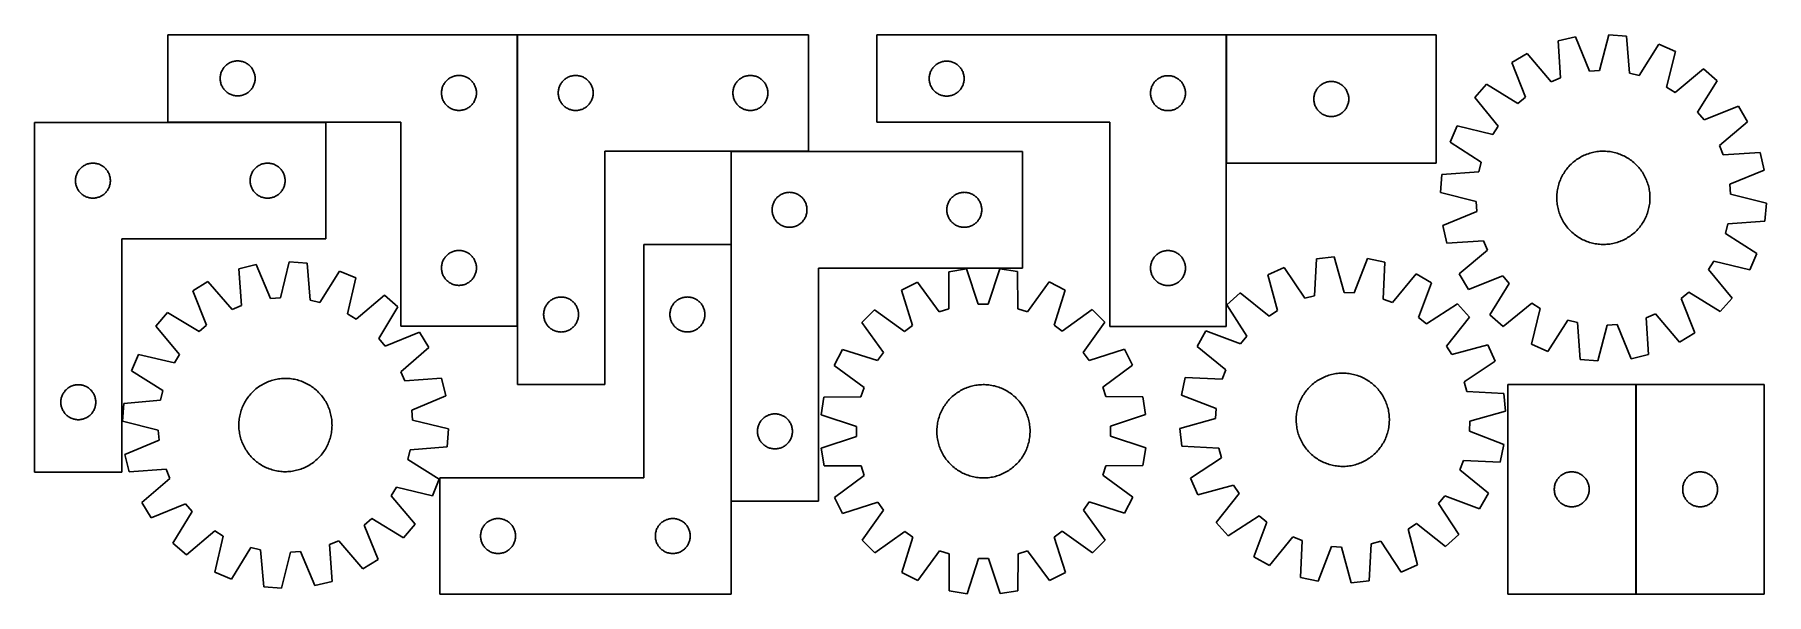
# Model space of a CAD drawing. Header units: millimetres. Extents: x 7 to 1493, y 7 to 486.
import ezdxf

# ---------------------------------------------------------------- set-up
doc = ezdxf.new("R2010")
doc.units = ezdxf.units.MM
doc.layers.add('COMMON', color=5, linetype='CONTINUOUS', true_color=0x0000ff)
doc.layers.add('CUT', color=7, linetype='CONTINUOUS', true_color=0x000000)

msp = doc.modelspace()

# ---------------------------------------------------------------- linework, layer by layer
at = {"layer": 'COMMON'}
for p, q in [((421.135211, 486.474189), (421.135211, 236.474189)), ((1029.819721, 486.298408), (1029.819721, 376.298408)), ((256.761402, 411.374189), (121.035211, 411.374189)), ((671.235212, 386.374189), (604.818226, 386.374189)), ((604.718225, 306.514467), (604.718225, 86.274188)), ((1381.454262, 6.56476), (1381.454262, 186.56476))]:
    msp.add_line(p, q, dxfattribs=at)
at = {"layer": 'CUT'}
for p, q in [((421.035211, 486.474189), (121.035211, 486.474189)), ((121.035211, 486.474189), (121.035211, 411.474189)), ((421.035211, 236.474189), (421.035211, 486.474189)), ((421.235212, 486.474189), (421.235212, 186.474189)), ((671.235212, 486.474189), (421.235212, 486.474189)), ((671.235212, 386.474189), (671.235212, 486.474189)), ((1029.719721, 486.298408), (729.719721, 486.298408)), ((729.719721, 486.298408), (729.719721, 411.298408)), ((1029.719721, 236.298408), (1029.719721, 486.298408)), ((1209.919722, 486.298408), (1029.919722, 486.298408)), ((1029.919722, 486.298408), (1029.919722, 376.298408)), ((1209.919722, 376.298408), (1209.919722, 486.298408)), ((1329.636565, 484.504942), (1314.642414, 481.054438)), ((1314.642414, 481.054438), (1316.660905, 449.354273)), ((1341.677226, 455.111112), (1329.636565, 484.504942)), ((1358.107294, 486.475574), (1350.231104, 455.703178)), ((1373.433844, 485.123751), (1358.107294, 486.475574)), ((1375.802, 453.447788), (1373.433844, 485.123751)), ((1401.120076, 478.199995), (1384.12018, 451.367583)), ((1415.278754, 472.17817), (1401.120076, 478.199995)), ((171.426314, 460.492395), (172.031997, 460.971777)), ((172.031997, 460.971777), (172.661555, 461.419344)), ((172.661555, 461.419344), (173.313319, 461.833908)), ((173.313319, 461.833908), (173.98556, 462.214371)), ((173.98556, 462.214371), (174.676495, 462.559723)), ((174.676495, 462.559723), (175.384293, 462.869048)), ((175.384293, 462.869048), (176.107076, 463.141527)), ((176.107076, 463.141527), (176.842927, 463.376437)), ((176.842927, 463.376437), (177.589895, 463.573154)), ((177.589895, 463.573154), (178.346, 463.731158)), ((178.346, 463.731158), (179.109236, 463.850029)), ((179.109236, 463.850029), (179.877579, 463.929452)), ((179.877579, 463.929452), (180.648993, 463.969216)), ((180.648993, 463.969216), (181.42143, 463.969216)), ((181.42143, 463.969216), (182.192843, 463.929452)), ((182.192843, 463.929452), (182.961187, 463.850029)), ((182.961187, 463.850029), (183.724423, 463.731158)), ((183.724423, 463.731158), (184.480527, 463.573154)), ((184.480527, 463.573154), (185.227496, 463.376437)), ((185.227496, 463.376437), (185.963347, 463.141527)), ((185.963347, 463.141527), (186.68613, 462.869048)), ((186.68613, 462.869048), (187.393927, 462.559723)), ((187.393927, 462.559723), (188.084862, 462.214371)), ((188.084862, 462.214371), (188.757103, 461.833908)), ((188.757103, 461.833908), (189.408867, 461.419344)), ((189.408867, 461.419344), (190.038425, 460.971777)), ((190.038425, 460.971777), (190.644109, 460.492395)), ((780.716506, 460.795996), (781.346065, 461.243563)), ((781.346065, 461.243563), (781.997829, 461.658127)), ((781.997829, 461.658127), (782.670069, 462.038589)), ((782.670069, 462.038589), (783.361005, 462.383941)), ((783.361005, 462.383941), (784.068802, 462.693267)), ((784.068802, 462.693267), (784.791585, 462.965746)), ((784.791585, 462.965746), (785.527436, 463.200656)), ((785.527436, 463.200656), (786.274404, 463.397373)), ((786.274404, 463.397373), (787.030509, 463.555377)), ((787.030509, 463.555377), (787.793745, 463.674248)), ((787.793745, 463.674248), (788.562089, 463.75367)), ((788.562089, 463.75367), (789.333502, 463.793435)), ((789.333502, 463.793435), (790.105939, 463.793435)), ((790.105939, 463.793435), (790.877352, 463.75367)), ((790.877352, 463.75367), (791.645696, 463.674248)), ((791.645696, 463.674248), (792.408932, 463.555377)), ((792.408932, 463.555377), (793.165037, 463.397373)), ((793.165037, 463.397373), (793.912005, 463.200656)), ((793.912005, 463.200656), (794.647856, 462.965746)), ((794.647856, 462.965746), (795.370639, 462.693267)), ((795.370639, 462.693267), (796.078436, 462.383941)), ((796.078436, 462.383941), (796.769372, 462.038589)), ((796.769372, 462.038589), (797.441613, 461.658127)), ((797.441613, 461.658127), (798.093376, 461.243563)), ((798.093376, 461.243563), (798.722935, 460.795996)), ((1288.1741, 470.382315), (1274.980079, 462.467244)), ((1274.980079, 462.467244), (1286.695668, 432.942344)), ((1308.708642, 446.147891), (1288.1741, 470.382315)), ((1407.742594, 441.320739), (1415.278754, 472.17817)), ((166.035211, 448.974189), (166.0551, 449.74637)), ((166.0551, 448.202007), (166.035211, 448.974189)), ((166.0551, 449.74637), (166.114713, 450.516504)), ((166.114713, 447.431874), (166.0551, 448.202007)), ((166.114713, 450.516504), (166.213893, 451.282547)), ((166.213893, 446.66583), (166.114713, 447.431874)), ((166.213893, 451.282547), (166.352376, 452.04247)), ((166.352376, 445.905908), (166.213893, 446.66583)), ((166.352376, 452.04247), (166.529795, 452.794256)), ((166.529795, 452.794256), (166.745681, 453.535911)), ((166.745681, 453.535911), (166.999459, 454.26547)), ((166.999459, 454.26547), (167.290458, 454.980997)), ((167.290458, 454.980997), (167.617905, 455.680596)), ((167.617905, 455.680596), (167.980933, 456.36241)), ((167.980933, 456.36241), (168.378578, 457.024632)), ((168.378578, 457.024632), (168.809786, 457.665505)), ((168.809786, 457.665505), (169.273414, 458.283331)), ((169.273414, 458.283331), (169.768232, 458.876471)), ((169.768232, 458.876471), (170.292928, 459.443351)), ((170.292928, 459.443351), (170.846111, 459.982469)), ((170.846111, 459.982469), (171.426314, 460.492395)), ((190.644109, 460.492395), (191.224311, 459.982469)), ((191.224311, 459.982469), (191.777494, 459.443351)), ((191.777494, 459.443351), (192.30219, 458.876471)), ((192.30219, 458.876471), (192.797008, 458.283331)), ((192.797008, 458.283331), (193.260636, 457.665505)), ((193.260636, 457.665505), (193.691845, 457.024632)), ((193.691845, 457.024632), (194.08949, 456.36241)), ((194.08949, 456.36241), (194.452518, 455.680596)), ((194.452518, 455.680596), (194.779965, 454.980997)), ((194.779965, 454.980997), (195.070964, 454.26547)), ((195.070964, 454.26547), (195.324742, 453.535911)), ((195.324742, 453.535911), (195.540627, 452.794256)), ((195.540627, 452.794256), (195.718047, 452.04247)), ((195.718047, 452.04247), (195.85653, 451.282547)), ((195.85653, 446.66583), (195.718047, 445.905908)), ((195.85653, 451.282547), (195.955709, 450.516504)), ((195.955709, 447.431874), (195.85653, 446.66583)), ((195.955709, 450.516504), (196.015323, 449.74637)), ((196.015323, 448.202007), (195.955709, 447.431874)), ((196.015323, 449.74637), (196.035211, 448.974189)), ((196.035211, 448.974189), (196.015323, 448.202007)), ((359.273414, 445.783331), (359.768232, 446.376471)), ((359.768232, 446.376471), (360.292928, 446.943351)), ((360.292928, 446.943351), (360.846111, 447.482469)), ((360.846111, 447.482469), (361.426314, 447.992395)), ((361.426314, 447.992395), (362.031997, 448.471777)), ((362.031997, 448.471777), (362.661555, 448.919344)), ((362.661555, 448.919344), (363.313319, 449.333908)), ((363.313319, 449.333908), (363.98556, 449.714371)), ((363.98556, 449.714371), (364.676495, 450.059723)), ((364.676495, 450.059723), (365.384293, 450.369048)), ((365.384293, 450.369048), (366.107076, 450.641527)), ((366.107076, 450.641527), (366.842927, 450.876437)), ((366.842927, 450.876437), (367.589895, 451.073154)), ((367.589895, 451.073154), (368.346, 451.231158)), ((368.346, 451.231158), (369.109236, 451.350029)), ((369.109236, 451.350029), (369.877579, 451.429452)), ((369.877579, 451.429452), (370.648993, 451.469216)), ((370.648993, 451.469216), (371.42143, 451.469216)), ((371.42143, 451.469216), (372.192843, 451.429452)), ((372.192843, 451.429452), (372.961187, 451.350029)), ((372.961187, 451.350029), (373.724423, 451.231158)), ((373.724423, 451.231158), (374.480527, 451.073154)), ((374.480527, 451.073154), (375.227496, 450.876437)), ((375.227496, 450.876437), (375.963347, 450.641527)), ((375.963347, 450.641527), (376.68613, 450.369048)), ((376.68613, 450.369048), (377.393927, 450.059723)), ((377.393927, 450.059723), (378.084862, 449.714371)), ((378.084862, 449.714371), (378.757103, 449.333908)), ((378.757103, 449.333908), (379.408867, 448.919344)), ((379.408867, 448.919344), (380.038425, 448.471777)), ((380.038425, 448.471777), (380.644109, 447.992395)), ((380.644109, 447.992395), (381.224311, 447.482469)), ((381.224311, 447.482469), (381.777494, 446.943351)), ((381.777494, 446.943351), (382.30219, 446.376471)), ((382.30219, 446.376471), (382.797008, 445.783331)), ((459.237624, 445.477403), (459.717006, 446.083086)), ((459.717006, 446.083086), (460.226932, 446.663289)), ((460.226932, 446.663289), (460.76605, 447.216472)), ((460.76605, 447.216472), (461.33293, 447.741168)), ((461.33293, 447.741168), (461.92607, 448.235986)), ((461.92607, 448.235986), (462.543896, 448.699614)), ((462.543896, 448.699614), (463.184769, 449.130822)), ((463.184769, 449.130822), (463.846991, 449.528467)), ((463.846991, 449.528467), (464.528805, 449.891495)), ((464.528805, 449.891495), (465.228404, 450.218942)), ((465.228404, 450.218942), (465.943931, 450.509941)), ((465.943931, 450.509941), (466.67349, 450.763719)), ((466.67349, 450.763719), (467.415145, 450.979605)), ((467.415145, 450.979605), (468.166931, 451.157024)), ((468.166931, 451.157024), (468.926854, 451.295507)), ((468.926854, 451.295507), (469.692897, 451.394687)), ((469.692897, 451.394687), (470.463031, 451.4543)), ((470.463031, 451.4543), (471.235212, 451.474189)), ((471.235212, 451.474189), (472.007394, 451.4543)), ((472.007394, 451.4543), (472.777527, 451.394687)), ((472.777527, 451.394687), (473.543571, 451.295507)), ((473.543571, 451.295507), (474.303493, 451.157024)), ((474.303493, 451.157024), (475.055279, 450.979605)), ((475.055279, 450.979605), (475.796935, 450.763719)), ((475.796935, 450.763719), (476.526494, 450.509941)), ((476.526494, 450.509941), (477.242021, 450.218942)), ((477.242021, 450.218942), (477.941619, 449.891495)), ((477.941619, 449.891495), (478.623433, 449.528467)), ((478.623433, 449.528467), (479.285655, 449.130822)), ((479.285655, 449.130822), (479.926529, 448.699614)), ((479.926529, 448.699614), (480.544354, 448.235986)), ((480.544354, 448.235986), (481.137494, 447.741168)), ((481.137494, 447.741168), (481.704375, 447.216472)), ((481.704375, 447.216472), (482.243493, 446.663289)), ((482.243493, 446.663289), (482.753419, 446.083086)), ((482.753419, 446.083086), (483.232801, 445.477403)), ((609.237624, 445.477403), (609.717006, 446.083086)), ((609.717006, 446.083086), (610.226932, 446.663289)), ((610.226932, 446.663289), (610.76605, 447.216472)), ((610.76605, 447.216472), (611.33293, 447.741168)), ((611.33293, 447.741168), (611.92607, 448.235986)), ((611.92607, 448.235986), (612.543896, 448.699614)), ((612.543896, 448.699614), (613.184769, 449.130822)), ((613.184769, 449.130822), (613.846991, 449.528467)), ((613.846991, 449.528467), (614.528805, 449.891495)), ((614.528805, 449.891495), (615.228404, 450.218942)), ((615.228404, 450.218942), (615.943931, 450.509941)), ((615.943931, 450.509941), (616.67349, 450.763719)), ((616.67349, 450.763719), (617.415145, 450.979605)), ((617.415145, 450.979605), (618.166931, 451.157024)), ((618.166931, 451.157024), (618.926854, 451.295507)), ((618.926854, 451.295507), (619.692897, 451.394687)), ((619.692897, 451.394687), (620.463031, 451.4543)), ((620.463031, 451.4543), (621.235212, 451.474189)), ((621.235212, 451.474189), (622.007394, 451.4543)), ((622.007394, 451.4543), (622.777527, 451.394687)), ((622.777527, 451.394687), (623.543571, 451.295507)), ((623.543571, 451.295507), (624.303493, 451.157024)), ((624.303493, 451.157024), (625.055279, 450.979605)), ((625.055279, 450.979605), (625.796935, 450.763719)), ((625.796935, 450.763719), (626.526494, 450.509941)), ((626.526494, 450.509941), (627.242021, 450.218942)), ((627.242021, 450.218942), (627.941619, 449.891495)), ((627.941619, 449.891495), (628.623433, 449.528467)), ((628.623433, 449.528467), (629.285655, 449.130822)), ((629.285655, 449.130822), (629.926529, 448.699614)), ((629.926529, 448.699614), (630.544354, 448.235986)), ((630.544354, 448.235986), (631.137494, 447.741168)), ((631.137494, 447.741168), (631.704375, 447.216472)), ((631.704375, 447.216472), (632.243493, 446.663289)), ((632.243493, 446.663289), (632.753419, 446.083086)), ((632.753419, 446.083086), (633.232801, 445.477403)), ((774.719721, 448.798408), (774.739609, 449.570589)), ((774.739609, 448.026226), (774.719721, 448.798408)), ((774.739609, 449.570589), (774.799222, 450.340722)), ((774.799222, 447.256093), (774.739609, 448.026226)), ((774.799222, 450.340722), (774.898402, 451.106766)), ((774.898402, 446.490049), (774.799222, 447.256093)), ((774.898402, 451.106766), (775.036885, 451.866689)), ((775.036885, 445.730127), (774.898402, 446.490049)), ((775.036885, 451.866689), (775.214305, 452.618474)), ((775.214305, 452.618474), (775.43019, 453.36013)), ((775.43019, 453.36013), (775.683968, 454.089689)), ((775.683968, 454.089689), (775.974967, 454.805216)), ((775.974967, 454.805216), (776.302414, 455.504814)), ((776.302414, 455.504814), (776.665442, 456.186629)), ((776.665442, 456.186629), (777.063087, 456.84885)), ((777.063087, 456.84885), (777.494295, 457.489724)), ((777.494295, 457.489724), (777.957923, 458.10755)), ((777.957923, 458.10755), (778.452742, 458.700689)), ((778.452742, 458.700689), (778.977438, 459.26757)), ((778.977438, 459.26757), (779.53062, 459.806688)), ((779.53062, 459.806688), (780.110823, 460.316614)), ((780.110823, 460.316614), (780.716506, 460.795996)), ((798.722935, 460.795996), (799.328618, 460.316614)), ((799.328618, 460.316614), (799.908821, 459.806688)), ((799.908821, 459.806688), (800.462003, 459.26757)), ((800.462003, 459.26757), (800.9867, 458.700689)), ((800.9867, 458.700689), (801.481518, 458.10755)), ((801.481518, 458.10755), (801.945146, 457.489724)), ((801.945146, 457.489724), (802.376354, 456.84885)), ((802.376354, 456.84885), (802.773999, 456.186629)), ((802.773999, 456.186629), (803.137027, 455.504814)), ((803.137027, 455.504814), (803.464474, 454.805216)), ((803.464474, 454.805216), (803.755473, 454.089689)), ((803.755473, 454.089689), (804.009251, 453.36013)), ((804.009251, 453.36013), (804.225136, 452.618474)), ((804.225136, 452.618474), (804.402556, 451.866689)), ((804.402556, 451.866689), (804.541039, 451.106766)), ((804.541039, 446.490049), (804.402556, 445.730127)), ((804.541039, 451.106766), (804.640219, 450.340722)), ((804.640219, 447.256093), (804.541039, 446.490049)), ((804.640219, 450.340722), (804.699832, 449.570589)), ((804.699832, 448.026226), (804.640219, 447.256093)), ((804.699832, 449.570589), (804.719721, 448.798408)), ((804.719721, 448.798408), (804.699832, 448.026226)), ((967.957923, 445.60755), (968.452742, 446.200689)), ((968.452742, 446.200689), (968.977438, 446.76757)), ((968.977438, 446.76757), (969.53062, 447.306688)), ((969.53062, 447.306688), (970.110823, 447.816614)), ((970.110823, 447.816614), (970.716506, 448.295996)), ((970.716506, 448.295996), (971.346065, 448.743563)), ((971.346065, 448.743563), (971.997829, 449.158127)), ((971.997829, 449.158127), (972.670069, 449.538589)), ((972.670069, 449.538589), (973.361005, 449.883941)), ((973.361005, 449.883941), (974.068802, 450.193267)), ((974.068802, 450.193267), (974.791585, 450.465746)), ((974.791585, 450.465746), (975.527436, 450.700656)), ((975.527436, 450.700656), (976.274404, 450.897373)), ((976.274404, 450.897373), (977.030509, 451.055377)), ((977.030509, 451.055377), (977.793745, 451.174248)), ((977.793745, 451.174248), (978.562089, 451.25367)), ((978.562089, 451.25367), (979.333502, 451.293435)), ((979.333502, 451.293435), (980.105939, 451.293435)), ((980.105939, 451.293435), (980.877352, 451.25367)), ((980.877352, 451.25367), (981.645696, 451.174248)), ((981.645696, 451.174248), (982.408932, 451.055377)), ((982.408932, 451.055377), (983.165037, 450.897373)), ((983.165037, 450.897373), (983.912005, 450.700656)), ((983.912005, 450.700656), (984.647856, 450.465746)), ((984.647856, 450.465746), (985.370639, 450.193267)), ((985.370639, 450.193267), (986.078436, 449.883941)), ((986.078436, 449.883941), (986.769372, 449.538589)), ((986.769372, 449.538589), (987.441613, 449.158127)), ((987.441613, 449.158127), (988.093376, 448.743563)), ((988.093376, 448.743563), (988.722935, 448.295996)), ((988.722935, 448.295996), (989.328618, 447.816614)), ((989.328618, 447.816614), (989.908821, 447.306688)), ((989.908821, 447.306688), (990.462003, 446.76757)), ((990.462003, 446.76757), (990.9867, 446.200689)), ((990.9867, 446.200689), (991.481518, 445.60755)), ((1116.474405, 445.897373), (1117.23051, 446.055377)), ((1117.23051, 446.055377), (1117.993746, 446.174248)), ((1117.993746, 446.174248), (1118.76209, 446.25367)), ((1118.76209, 446.25367), (1119.533503, 446.293435)), ((1119.533503, 446.293435), (1120.30594, 446.293435)), ((1120.30594, 446.293435), (1121.077353, 446.25367)), ((1121.077353, 446.25367), (1121.845697, 446.174248)), ((1121.845697, 446.174248), (1122.608933, 446.055377)), ((1122.608933, 446.055377), (1123.365038, 445.897373)), ((1316.660905, 449.354273), (1308.708642, 446.147891)), ((1350.231104, 455.703178), (1341.677226, 455.111112)), ((1384.12018, 451.367583), (1375.802, 453.447788)), ((1439.470367, 457.03777), (1415.010834, 436.771887)), ((1434.372439, 419.917043), (1451.075224, 446.935402)), ((1451.075224, 446.935402), (1439.470367, 457.03777)), ((166.529795, 445.154122), (166.352376, 445.905908)), ((166.745681, 444.412466), (166.529795, 445.154122)), ((166.999459, 443.682907), (166.745681, 444.412466)), ((167.290458, 442.96738), (166.999459, 443.682907)), ((167.617905, 442.267782), (167.290458, 442.96738)), ((167.980933, 441.585968), (167.617905, 442.267782)), ((168.378578, 440.923746), (167.980933, 441.585968)), ((168.809786, 440.282872), (168.378578, 440.923746)), ((169.273414, 439.665047), (168.809786, 440.282872)), ((169.768232, 439.071907), (169.273414, 439.665047)), ((170.292928, 438.505026), (169.768232, 439.071907)), ((170.846111, 437.965908), (170.292928, 438.505026)), ((171.426314, 437.455982), (170.846111, 437.965908)), ((172.031997, 436.9766), (171.426314, 437.455982)), ((172.661555, 436.529034), (172.031997, 436.9766)), ((173.313319, 436.114469), (172.661555, 436.529034)), ((173.98556, 435.734007), (173.313319, 436.114469)), ((174.676495, 435.388655), (173.98556, 435.734007)), ((175.384293, 435.079329), (174.676495, 435.388655)), ((176.107076, 434.80685), (175.384293, 435.079329)), ((176.842927, 434.571941), (176.107076, 434.80685)), ((177.589895, 434.375223), (176.842927, 434.571941)), ((178.346, 434.217219), (177.589895, 434.375223)), ((179.109236, 434.098349), (178.346, 434.217219)), ((179.877579, 434.018926), (179.109236, 434.098349)), ((180.648993, 433.979162), (179.877579, 434.018926)), ((181.42143, 433.979162), (180.648993, 433.979162)), ((182.192843, 434.018926), (181.42143, 433.979162)), ((182.961187, 434.098349), (182.192843, 434.018926)), ((183.724423, 434.217219), (182.961187, 434.098349)), ((184.480527, 434.375223), (183.724423, 434.217219)), ((185.227496, 434.571941), (184.480527, 434.375223)), ((185.963347, 434.80685), (185.227496, 434.571941)), ((186.68613, 435.079329), (185.963347, 434.80685)), ((187.393927, 435.388655), (186.68613, 435.079329)), ((188.084862, 435.734007), (187.393927, 435.388655)), ((188.757103, 436.114469), (188.084862, 435.734007)), ((189.408867, 436.529034), (188.757103, 436.114469)), ((190.038425, 436.9766), (189.408867, 436.529034)), ((190.644109, 437.455982), (190.038425, 436.9766)), ((191.224311, 437.965908), (190.644109, 437.455982)), ((191.777494, 438.505026), (191.224311, 437.965908)), ((192.30219, 439.071907), (191.777494, 438.505026)), ((192.797008, 439.665047), (192.30219, 439.071907)), ((193.260636, 440.282872), (192.797008, 439.665047)), ((193.691845, 440.923746), (193.260636, 440.282872)), ((194.08949, 441.585968), (193.691845, 440.923746)), ((194.452518, 442.267782), (194.08949, 441.585968)), ((194.779965, 442.96738), (194.452518, 442.267782)), ((195.070964, 443.682907), (194.779965, 442.96738)), ((195.324742, 444.412466), (195.070964, 443.682907)), ((195.540627, 445.154122), (195.324742, 444.412466)), ((195.718047, 445.905908), (195.540627, 445.154122)), ((356.035211, 436.474189), (356.0551, 437.24637)), ((356.0551, 435.702007), (356.035211, 436.474189)), ((356.0551, 437.24637), (356.114713, 438.016504)), ((356.114713, 434.931874), (356.0551, 435.702007)), ((356.114713, 438.016504), (356.213893, 438.782547)), ((356.213893, 434.16583), (356.114713, 434.931874)), ((356.213893, 438.782547), (356.352376, 439.54247)), ((356.352376, 433.405908), (356.213893, 434.16583)), ((356.352376, 439.54247), (356.529795, 440.294256)), ((356.529795, 432.654122), (356.352376, 433.405908)), ((356.529795, 440.294256), (356.745681, 441.035911)), ((356.745681, 431.912466), (356.529795, 432.654122)), ((356.745681, 441.035911), (356.999459, 441.76547)), ((356.999459, 431.182907), (356.745681, 431.912466)), ((356.999459, 441.76547), (357.290458, 442.480997)), ((357.290458, 430.46738), (356.999459, 431.182907)), ((357.290458, 442.480997), (357.617905, 443.180596)), ((357.617905, 443.180596), (357.980933, 443.86241)), ((357.980933, 443.86241), (358.378578, 444.524632)), ((358.378578, 444.524632), (358.809786, 445.165505)), ((358.809786, 445.165505), (359.273414, 445.783331)), ((382.797008, 445.783331), (383.260636, 445.165505)), ((383.260636, 445.165505), (383.691845, 444.524632)), ((383.691845, 444.524632), (384.08949, 443.86241)), ((384.08949, 443.86241), (384.452518, 443.180596)), ((384.452518, 443.180596), (384.779965, 442.480997)), ((384.779965, 442.480997), (385.070964, 441.76547)), ((385.070964, 431.182907), (384.779965, 430.46738)), ((385.070964, 441.76547), (385.324742, 441.035911)), ((385.324742, 431.912466), (385.070964, 431.182907)), ((385.324742, 441.035911), (385.540627, 440.294256)), ((385.540627, 432.654122), (385.324742, 431.912466)), ((385.540627, 440.294256), (385.718047, 439.54247)), ((385.718047, 433.405908), (385.540627, 432.654122)), ((385.718047, 439.54247), (385.85653, 438.782547)), ((385.85653, 434.16583), (385.718047, 433.405908)), ((385.85653, 438.782547), (385.955709, 438.016504)), ((385.955709, 434.931874), (385.85653, 434.16583)), ((385.955709, 438.016504), (386.015323, 437.24637)), ((386.015323, 435.702007), (385.955709, 434.931874)), ((386.015323, 437.24637), (386.035211, 436.474189)), ((386.035211, 436.474189), (386.015323, 435.702007)), ((456.240185, 436.860407), (456.279949, 437.631821)), ((456.240185, 436.08797), (456.240185, 436.860407)), ((456.279949, 435.316557), (456.240185, 436.08797)), ((456.279949, 437.631821), (456.359372, 438.400164)), ((456.359372, 434.548213), (456.279949, 435.316557)), ((456.359372, 438.400164), (456.478243, 439.1634)), ((456.478243, 433.784977), (456.359372, 434.548213)), ((456.478243, 439.1634), (456.636247, 439.919505)), ((456.636247, 433.028873), (456.478243, 433.784977)), ((456.636247, 439.919505), (456.832964, 440.666473)), ((456.832964, 432.281904), (456.636247, 433.028873)), ((456.832964, 440.666473), (457.067874, 441.402324)), ((457.067874, 431.546053), (456.832964, 432.281904)), ((457.067874, 441.402324), (457.340353, 442.125107)), ((457.340353, 430.82327), (457.067874, 431.546053)), ((457.340353, 442.125107), (457.649678, 442.832905)), ((457.649678, 442.832905), (457.99503, 443.52384)), ((457.99503, 443.52384), (458.375493, 444.196081)), ((458.375493, 444.196081), (458.790057, 444.847845)), ((458.790057, 444.847845), (459.237624, 445.477403)), ((483.232801, 445.477403), (483.680367, 444.847845)), ((483.680367, 444.847845), (484.094932, 444.196081)), ((484.094932, 444.196081), (484.475394, 443.52384)), ((484.475394, 443.52384), (484.820746, 442.832905)), ((484.820746, 442.832905), (485.130072, 442.125107)), ((485.130072, 442.125107), (485.402551, 441.402324)), ((485.402551, 431.546053), (485.130072, 430.82327)), ((485.402551, 441.402324), (485.63746, 440.666473)), ((485.63746, 432.281904), (485.402551, 431.546053)), ((485.63746, 440.666473), (485.834178, 439.919505)), ((485.834178, 433.028873), (485.63746, 432.281904)), ((485.834178, 439.919505), (485.992182, 439.1634)), ((485.992182, 433.784977), (485.834178, 433.028873)), ((485.992182, 439.1634), (486.111052, 438.400164)), ((486.111052, 434.548213), (485.992182, 433.784977)), ((486.111052, 438.400164), (486.190475, 437.631821)), ((486.190475, 435.316557), (486.111052, 434.548213)), ((486.190475, 437.631821), (486.230239, 436.860407)), ((486.230239, 436.08797), (486.190475, 435.316557)), ((486.230239, 436.860407), (486.230239, 436.08797)), ((606.240185, 436.860407), (606.279949, 437.631821)), ((606.240185, 436.08797), (606.240185, 436.860407)), ((606.279949, 435.316557), (606.240185, 436.08797)), ((606.279949, 437.631821), (606.359372, 438.400164)), ((606.359372, 434.548213), (606.279949, 435.316557)), ((606.359372, 438.400164), (606.478243, 439.1634)), ((606.478243, 433.784977), (606.359372, 434.548213)), ((606.478243, 439.1634), (606.636247, 439.919505)), ((606.636247, 433.028873), (606.478243, 433.784977)), ((606.636247, 439.919505), (606.832964, 440.666473)), ((606.832964, 432.281904), (606.636247, 433.028873)), ((606.832964, 440.666473), (607.067874, 441.402324)), ((607.067874, 431.546053), (606.832964, 432.281904)), ((607.067874, 441.402324), (607.340353, 442.125107)), ((607.340353, 430.82327), (607.067874, 431.546053)), ((607.340353, 442.125107), (607.649678, 442.832905)), ((607.649678, 442.832905), (607.99503, 443.52384)), ((607.99503, 443.52384), (608.375493, 444.196081)), ((608.375493, 444.196081), (608.790057, 444.847845)), ((608.790057, 444.847845), (609.237624, 445.477403)), ((633.232801, 445.477403), (633.680367, 444.847845)), ((633.680367, 444.847845), (634.094932, 444.196081)), ((634.094932, 444.196081), (634.475394, 443.52384)), ((634.475394, 443.52384), (634.820746, 442.832905)), ((634.820746, 442.832905), (635.130072, 442.125107)), ((635.130072, 442.125107), (635.402551, 441.402324)), ((635.402551, 431.546053), (635.130072, 430.82327)), ((635.402551, 441.402324), (635.63746, 440.666473)), ((635.63746, 432.281904), (635.402551, 431.546053)), ((635.63746, 440.666473), (635.834178, 439.919505)), ((635.834178, 433.028873), (635.63746, 432.281904)), ((635.834178, 439.919505), (635.992182, 439.1634)), ((635.992182, 433.784977), (635.834178, 433.028873)), ((635.992182, 439.1634), (636.111052, 438.400164)), ((636.111052, 434.548213), (635.992182, 433.784977)), ((636.111052, 438.400164), (636.190475, 437.631821)), ((636.190475, 435.316557), (636.111052, 434.548213)), ((636.190475, 437.631821), (636.230239, 436.860407)), ((636.230239, 436.08797), (636.190475, 435.316557)), ((636.230239, 436.860407), (636.230239, 436.08797)), ((775.214305, 444.978341), (775.036885, 445.730127)), ((775.43019, 444.236685), (775.214305, 444.978341)), ((775.683968, 443.507126), (775.43019, 444.236685)), ((775.974967, 442.791599), (775.683968, 443.507126)), ((776.302414, 442.092001), (775.974967, 442.791599)), ((776.665442, 441.410186), (776.302414, 442.092001)), ((777.063087, 440.747965), (776.665442, 441.410186)), ((777.494295, 440.107091), (777.063087, 440.747965)), ((777.957923, 439.489265), (777.494295, 440.107091)), ((778.452742, 438.896126), (777.957923, 439.489265)), ((778.977438, 438.329245), (778.452742, 438.896126)), ((779.53062, 437.790127), (778.977438, 438.329245)), ((780.110823, 437.280201), (779.53062, 437.790127)), ((780.716506, 436.800819), (780.110823, 437.280201)), ((781.346065, 436.353252), (780.716506, 436.800819)), ((781.997829, 435.938688), (781.346065, 436.353252)), ((782.670069, 435.558226), (781.997829, 435.938688)), ((783.361005, 435.212874), (782.670069, 435.558226)), ((784.068802, 434.903548), (783.361005, 435.212874)), ((784.791585, 434.631069), (784.068802, 434.903548)), ((785.527436, 434.396159), (784.791585, 434.631069)), ((786.274404, 434.199442), (785.527436, 434.396159)), ((787.030509, 434.041438), (786.274404, 434.199442)), ((787.793745, 433.922567), (787.030509, 434.041438)), ((788.562089, 433.843145), (787.793745, 433.922567)), ((789.333502, 433.80338), (788.562089, 433.843145)), ((790.105939, 433.80338), (789.333502, 433.80338)), ((790.877352, 433.843145), (790.105939, 433.80338)), ((791.645696, 433.922567), (790.877352, 433.843145)), ((792.408932, 434.041438), (791.645696, 433.922567)), ((793.165037, 434.199442), (792.408932, 434.041438)), ((793.912005, 434.396159), (793.165037, 434.199442)), ((794.647856, 434.631069), (793.912005, 434.396159)), ((795.370639, 434.903548), (794.647856, 434.631069)), ((796.078436, 435.212874), (795.370639, 434.903548)), ((796.769372, 435.558226), (796.078436, 435.212874)), ((797.441613, 435.938688), (796.769372, 435.558226)), ((798.093376, 436.353252), (797.441613, 435.938688)), ((798.722935, 436.800819), (798.093376, 436.353252)), ((799.328618, 437.280201), (798.722935, 436.800819)), ((799.908821, 437.790127), (799.328618, 437.280201)), ((800.462003, 438.329245), (799.908821, 437.790127)), ((800.9867, 438.896126), (800.462003, 438.329245)), ((801.481518, 439.489265), (800.9867, 438.896126)), ((801.945146, 440.107091), (801.481518, 439.489265)), ((802.376354, 440.747965), (801.945146, 440.107091)), ((802.773999, 441.410186), (802.376354, 440.747965)), ((803.137027, 442.092001), (802.773999, 441.410186)), ((803.464474, 442.791599), (803.137027, 442.092001)), ((803.755473, 443.507126), (803.464474, 442.791599)), ((804.009251, 444.236685), (803.755473, 443.507126)), ((804.225136, 444.978341), (804.009251, 444.236685)), ((804.402556, 445.730127), (804.225136, 444.978341)), ((964.719721, 436.298408), (964.739609, 437.070589)), ((964.739609, 435.526226), (964.719721, 436.298408)), ((964.739609, 437.070589), (964.799222, 437.840722)), ((964.799222, 434.756093), (964.739609, 435.526226)), ((964.799222, 437.840722), (964.898402, 438.606766)), ((964.898402, 433.990049), (964.799222, 434.756093)), ((964.898402, 438.606766), (965.036885, 439.366689)), ((965.036885, 433.230127), (964.898402, 433.990049)), ((965.036885, 439.366689), (965.214305, 440.118474)), ((965.214305, 432.478341), (965.036885, 433.230127)), ((965.214305, 440.118474), (965.43019, 440.86013)), ((965.43019, 431.736685), (965.214305, 432.478341)), ((965.43019, 440.86013), (965.683968, 441.589689)), ((965.683968, 431.007126), (965.43019, 431.736685)), ((965.683968, 441.589689), (965.974967, 442.305216)), ((965.974967, 442.305216), (966.302414, 443.004814)), ((966.302414, 443.004814), (966.665442, 443.686629)), ((966.665442, 443.686629), (967.063087, 444.34885)), ((967.063087, 444.34885), (967.494295, 444.989724)), ((967.494295, 444.989724), (967.957923, 445.60755)), ((991.481518, 445.60755), (991.945146, 444.989724)), ((991.945146, 444.989724), (992.376354, 444.34885)), ((992.376354, 444.34885), (992.773999, 443.686629)), ((992.773999, 443.686629), (993.137027, 443.004814)), ((993.137027, 443.004814), (993.464474, 442.305216)), ((993.464474, 442.305216), (993.755473, 441.589689)), ((993.755473, 441.589689), (994.009251, 440.86013)), ((994.009251, 431.736685), (993.755473, 431.007126)), ((994.009251, 440.86013), (994.225136, 440.118474)), ((994.225136, 432.478341), (994.009251, 431.736685)), ((994.225136, 440.118474), (994.402556, 439.366689)), ((994.402556, 433.230127), (994.225136, 432.478341)), ((994.402556, 439.366689), (994.541039, 438.606766)), ((994.541039, 433.990049), (994.402556, 433.230127)), ((994.541039, 438.606766), (994.640219, 437.840722)), ((994.640219, 434.756093), (994.541039, 433.990049)), ((994.640219, 437.840722), (994.699832, 437.070589)), ((994.699832, 435.526226), (994.640219, 434.756093)), ((994.699832, 437.070589), (994.719721, 436.298408)), ((994.719721, 436.298408), (994.699832, 435.526226)), ((1104.919722, 431.298408), (1104.93961, 432.070589)), ((1104.93961, 430.526226), (1104.919722, 431.298408)), ((1104.93961, 432.070589), (1104.999223, 432.840722)), ((1104.999223, 432.840722), (1105.098403, 433.606766)), ((1105.098403, 433.606766), (1105.236886, 434.366689)), ((1105.236886, 434.366689), (1105.414306, 435.118474)), ((1105.414306, 435.118474), (1105.630191, 435.86013)), ((1105.630191, 435.86013), (1105.883969, 436.589689)), ((1105.883969, 436.589689), (1106.174968, 437.305216)), ((1106.174968, 437.305216), (1106.502415, 438.004814)), ((1106.502415, 438.004814), (1106.865443, 438.686629)), ((1106.865443, 438.686629), (1107.263088, 439.34885)), ((1107.263088, 439.34885), (1107.694296, 439.989724)), ((1107.694296, 439.989724), (1108.157924, 440.60755)), ((1108.157924, 440.60755), (1108.652743, 441.200689)), ((1108.652743, 441.200689), (1109.177439, 441.76757)), ((1109.177439, 441.76757), (1109.730621, 442.306688)), ((1109.730621, 442.306688), (1110.310824, 442.816614)), ((1110.310824, 442.816614), (1110.916507, 443.295996)), ((1110.916507, 443.295996), (1111.546066, 443.743563)), ((1111.546066, 443.743563), (1112.19783, 444.158127)), ((1112.19783, 444.158127), (1112.87007, 444.538589)), ((1112.87007, 444.538589), (1113.561006, 444.883941)), ((1113.561006, 444.883941), (1114.268803, 445.193267)), ((1114.268803, 445.193267), (1114.991586, 445.465746)), ((1114.991586, 445.465746), (1115.727437, 445.700656)), ((1115.727437, 445.700656), (1116.474405, 445.897373)), ((1123.365038, 445.897373), (1124.112006, 445.700656)), ((1124.112006, 445.700656), (1124.847857, 445.465746)), ((1124.847857, 445.465746), (1125.57064, 445.193267)), ((1125.57064, 445.193267), (1126.278437, 444.883941)), ((1126.278437, 444.883941), (1126.969373, 444.538589)), ((1126.969373, 444.538589), (1127.641614, 444.158127)), ((1127.641614, 444.158127), (1128.293377, 443.743563)), ((1128.293377, 443.743563), (1128.922936, 443.295996)), ((1128.922936, 443.295996), (1129.528619, 442.816614)), ((1129.528619, 442.816614), (1130.108822, 442.306688)), ((1130.108822, 442.306688), (1130.662004, 441.76757)), ((1130.662004, 441.76757), (1131.186701, 441.200689)), ((1131.186701, 441.200689), (1131.681519, 440.60755)), ((1131.681519, 440.60755), (1132.145147, 439.989724)), ((1132.145147, 439.989724), (1132.576355, 439.34885)), ((1132.576355, 439.34885), (1132.974, 438.686629)), ((1132.974, 438.686629), (1133.337028, 438.004814)), ((1133.337028, 438.004814), (1133.664475, 437.305216)), ((1133.664475, 437.305216), (1133.955474, 436.589689)), ((1133.955474, 436.589689), (1134.209252, 435.86013)), ((1134.209252, 435.86013), (1134.425137, 435.118474)), ((1134.425137, 435.118474), (1134.602557, 434.366689)), ((1134.602557, 434.366689), (1134.74104, 433.606766)), ((1134.74104, 433.606766), (1134.84022, 432.840722)), ((1134.84022, 432.840722), (1134.899833, 432.070589)), ((1134.899833, 432.070589), (1134.919722, 431.298408)), ((1134.919722, 431.298408), (1134.899833, 430.526226)), ((1253.105084, 444.138294), (1243.002716, 432.533437)), ((1243.002716, 432.533437), (1263.2686, 408.073904)), ((1280.123443, 427.435509), (1253.105084, 444.138294)), ((1286.695668, 432.942344), (1280.123443, 427.435509)), ((1415.010834, 436.771887), (1407.742594, 441.320739)), ((357.617905, 429.767782), (357.290458, 430.46738)), ((357.980933, 429.085968), (357.617905, 429.767782)), ((358.378578, 428.423746), (357.980933, 429.085968)), ((358.809786, 427.782872), (358.378578, 428.423746)), ((359.273414, 427.165047), (358.809786, 427.782872)), ((359.768232, 426.571907), (359.273414, 427.165047)), ((360.292928, 426.005026), (359.768232, 426.571907)), ((360.846111, 425.465908), (360.292928, 426.005026)), ((361.426314, 424.955982), (360.846111, 425.465908)), ((362.031997, 424.4766), (361.426314, 424.955982)), ((362.661555, 424.029034), (362.031997, 424.4766)), ((363.313319, 423.614469), (362.661555, 424.029034)), ((363.98556, 423.234007), (363.313319, 423.614469)), ((364.676495, 422.888655), (363.98556, 423.234007)), ((365.384293, 422.579329), (364.676495, 422.888655)), ((366.107076, 422.30685), (365.384293, 422.579329)), ((366.842927, 422.071941), (366.107076, 422.30685)), ((367.589895, 421.875223), (366.842927, 422.071941)), ((368.346, 421.717219), (367.589895, 421.875223)), ((369.109236, 421.598349), (368.346, 421.717219)), ((369.877579, 421.518926), (369.109236, 421.598349)), ((370.648993, 421.479162), (369.877579, 421.518926)), ((371.42143, 421.479162), (370.648993, 421.479162)), ((372.192843, 421.518926), (371.42143, 421.479162)), ((372.961187, 421.598349), (372.192843, 421.518926)), ((373.724423, 421.717219), (372.961187, 421.598349)), ((374.480527, 421.875223), (373.724423, 421.717219)), ((375.227496, 422.071941), (374.480527, 421.875223)), ((375.963347, 422.30685), (375.227496, 422.071941)), ((376.68613, 422.579329), (375.963347, 422.30685)), ((377.393927, 422.888655), (376.68613, 422.579329)), ((378.084862, 423.234007), (377.393927, 422.888655)), ((378.757103, 423.614469), (378.084862, 423.234007)), ((379.408867, 424.029034), (378.757103, 423.614469)), ((380.038425, 424.4766), (379.408867, 424.029034)), ((380.644109, 424.955982), (380.038425, 424.4766)), ((381.224311, 425.465908), (380.644109, 424.955982)), ((381.777494, 426.005026), (381.224311, 425.465908)), ((382.30219, 426.571907), (381.777494, 426.005026)), ((382.797008, 427.165047), (382.30219, 426.571907)), ((383.260636, 427.782872), (382.797008, 427.165047)), ((383.691845, 428.423746), (383.260636, 427.782872)), ((384.08949, 429.085968), (383.691845, 428.423746)), ((384.452518, 429.767782), (384.08949, 429.085968)), ((384.779965, 430.46738), (384.452518, 429.767782)), ((457.649678, 430.115473), (457.340353, 430.82327)), ((457.99503, 429.424538), (457.649678, 430.115473)), ((458.375493, 428.752297), (457.99503, 429.424538)), ((458.790057, 428.100533), (458.375493, 428.752297)), ((459.237624, 427.470975), (458.790057, 428.100533)), ((459.717006, 426.865291), (459.237624, 427.470975)), ((460.226932, 426.285089), (459.717006, 426.865291)), ((460.76605, 425.731906), (460.226932, 426.285089)), ((461.33293, 425.20721), (460.76605, 425.731906)), ((461.92607, 424.712392), (461.33293, 425.20721)), ((462.543896, 424.248764), (461.92607, 424.712392)), ((463.184769, 423.817555), (462.543896, 424.248764)), ((463.846991, 423.41991), (463.184769, 423.817555)), ((464.528805, 423.056883), (463.846991, 423.41991)), ((465.228404, 422.729435), (464.528805, 423.056883)), ((465.943931, 422.438436), (465.228404, 422.729435)), ((466.67349, 422.184658), (465.943931, 422.438436)), ((467.415145, 421.968773), (466.67349, 422.184658)), ((468.166931, 421.791353), (467.415145, 421.968773)), ((468.926854, 421.65287), (468.166931, 421.791353)), ((469.692897, 421.553691), (468.926854, 421.65287)), ((470.463031, 421.494077), (469.692897, 421.553691)), ((471.235212, 421.474189), (470.463031, 421.494077)), ((472.007394, 421.494077), (471.235212, 421.474189)), ((472.777527, 421.553691), (472.007394, 421.494077)), ((473.543571, 421.65287), (472.777527, 421.553691)), ((474.303493, 421.791353), (473.543571, 421.65287)), ((475.055279, 421.968773), (474.303493, 421.791353)), ((475.796935, 422.184658), (475.055279, 421.968773)), ((476.526494, 422.438436), (475.796935, 422.184658)), ((477.242021, 422.729435), (476.526494, 422.438436)), ((477.941619, 423.056883), (477.242021, 422.729435)), ((478.623433, 423.41991), (477.941619, 423.056883)), ((479.285655, 423.817555), (478.623433, 423.41991)), ((479.926529, 424.248764), (479.285655, 423.817555)), ((480.544354, 424.712392), (479.926529, 424.248764)), ((481.137494, 425.20721), (480.544354, 424.712392)), ((481.704375, 425.731906), (481.137494, 425.20721)), ((482.243493, 426.285089), (481.704375, 425.731906)), ((482.753419, 426.865291), (482.243493, 426.285089)), ((483.232801, 427.470975), (482.753419, 426.865291)), ((483.680367, 428.100533), (483.232801, 427.470975)), ((484.094932, 428.752297), (483.680367, 428.100533)), ((484.475394, 429.424538), (484.094932, 428.752297)), ((484.820746, 430.115473), (484.475394, 429.424538)), ((485.130072, 430.82327), (484.820746, 430.115473)), ((607.649678, 430.115473), (607.340353, 430.82327)), ((607.99503, 429.424538), (607.649678, 430.115473)), ((608.375493, 428.752297), (607.99503, 429.424538)), ((608.790057, 428.100533), (608.375493, 428.752297)), ((609.237624, 427.470975), (608.790057, 428.100533)), ((609.717006, 426.865291), (609.237624, 427.470975)), ((610.226932, 426.285089), (609.717006, 426.865291)), ((610.76605, 425.731906), (610.226932, 426.285089)), ((611.33293, 425.20721), (610.76605, 425.731906)), ((611.92607, 424.712392), (611.33293, 425.20721)), ((612.543896, 424.248764), (611.92607, 424.712392)), ((613.184769, 423.817555), (612.543896, 424.248764)), ((613.846991, 423.41991), (613.184769, 423.817555)), ((614.528805, 423.056883), (613.846991, 423.41991)), ((615.228404, 422.729435), (614.528805, 423.056883)), ((615.943931, 422.438436), (615.228404, 422.729435)), ((616.67349, 422.184658), (615.943931, 422.438436)), ((617.415145, 421.968773), (616.67349, 422.184658)), ((618.166931, 421.791353), (617.415145, 421.968773)), ((618.926854, 421.65287), (618.166931, 421.791353)), ((619.692897, 421.553691), (618.926854, 421.65287)), ((620.463031, 421.494077), (619.692897, 421.553691)), ((621.235212, 421.474189), (620.463031, 421.494077)), ((622.007394, 421.494077), (621.235212, 421.474189)), ((622.777527, 421.553691), (622.007394, 421.494077)), ((623.543571, 421.65287), (622.777527, 421.553691)), ((624.303493, 421.791353), (623.543571, 421.65287)), ((625.055279, 421.968773), (624.303493, 421.791353)), ((625.796935, 422.184658), (625.055279, 421.968773)), ((626.526494, 422.438436), (625.796935, 422.184658)), ((627.242021, 422.729435), (626.526494, 422.438436)), ((627.941619, 423.056883), (627.242021, 422.729435)), ((628.623433, 423.41991), (627.941619, 423.056883)), ((629.285655, 423.817555), (628.623433, 423.41991)), ((629.926529, 424.248764), (629.285655, 423.817555)), ((630.544354, 424.712392), (629.926529, 424.248764)), ((631.137494, 425.20721), (630.544354, 424.712392)), ((631.704375, 425.731906), (631.137494, 425.20721)), ((632.243493, 426.285089), (631.704375, 425.731906)), ((632.753419, 426.865291), (632.243493, 426.285089)), ((633.232801, 427.470975), (632.753419, 426.865291)), ((633.680367, 428.100533), (633.232801, 427.470975)), ((634.094932, 428.752297), (633.680367, 428.100533)), ((634.475394, 429.424538), (634.094932, 428.752297)), ((634.820746, 430.115473), (634.475394, 429.424538)), ((635.130072, 430.82327), (634.820746, 430.115473)), ((965.974967, 430.291599), (965.683968, 431.007126)), ((966.302414, 429.592001), (965.974967, 430.291599)), ((966.665442, 428.910186), (966.302414, 429.592001)), ((967.063087, 428.247965), (966.665442, 428.910186)), ((967.494295, 427.607091), (967.063087, 428.247965)), ((967.957923, 426.989265), (967.494295, 427.607091)), ((968.452742, 426.396126), (967.957923, 426.989265)), ((968.977438, 425.829245), (968.452742, 426.396126)), ((969.53062, 425.290127), (968.977438, 425.829245)), ((970.110823, 424.780201), (969.53062, 425.290127)), ((970.716506, 424.300819), (970.110823, 424.780201)), ((971.346065, 423.853252), (970.716506, 424.300819)), ((971.997829, 423.438688), (971.346065, 423.853252)), ((972.670069, 423.058226), (971.997829, 423.438688)), ((973.361005, 422.712874), (972.670069, 423.058226)), ((974.068802, 422.403548), (973.361005, 422.712874)), ((974.791585, 422.131069), (974.068802, 422.403548)), ((975.527436, 421.896159), (974.791585, 422.131069)), ((976.274404, 421.699442), (975.527436, 421.896159)), ((977.030509, 421.541438), (976.274404, 421.699442)), ((977.793745, 421.422567), (977.030509, 421.541438)), ((978.562089, 421.343145), (977.793745, 421.422567)), ((979.333502, 421.30338), (978.562089, 421.343145)), ((980.105939, 421.30338), (979.333502, 421.30338)), ((980.877352, 421.343145), (980.105939, 421.30338)), ((981.645696, 421.422567), (980.877352, 421.343145)), ((982.408932, 421.541438), (981.645696, 421.422567)), ((983.165037, 421.699442), (982.408932, 421.541438)), ((983.912005, 421.896159), (983.165037, 421.699442)), ((984.647856, 422.131069), (983.912005, 421.896159)), ((985.370639, 422.403548), (984.647856, 422.131069)), ((986.078436, 422.712874), (985.370639, 422.403548)), ((986.769372, 423.058226), (986.078436, 422.712874)), ((987.441613, 423.438688), (986.769372, 423.058226)), ((988.093376, 423.853252), (987.441613, 423.438688)), ((988.722935, 424.300819), (988.093376, 423.853252)), ((989.328618, 424.780201), (988.722935, 424.300819)), ((989.908821, 425.290127), (989.328618, 424.780201)), ((990.462003, 425.829245), (989.908821, 425.290127)), ((990.9867, 426.396126), (990.462003, 425.829245)), ((991.481518, 426.989265), (990.9867, 426.396126)), ((991.945146, 427.607091), (991.481518, 426.989265)), ((992.376354, 428.247965), (991.945146, 427.607091)), ((992.773999, 428.910186), (992.376354, 428.247965)), ((993.137027, 429.592001), (992.773999, 428.910186)), ((993.464474, 430.291599), (993.137027, 429.592001)), ((993.755473, 431.007126), (993.464474, 430.291599)), ((1104.999223, 429.756093), (1104.93961, 430.526226)), ((1105.098403, 428.990049), (1104.999223, 429.756093)), ((1105.236886, 428.230127), (1105.098403, 428.990049)), ((1105.414306, 427.478341), (1105.236886, 428.230127)), ((1105.630191, 426.736685), (1105.414306, 427.478341)), ((1105.883969, 426.007126), (1105.630191, 426.736685)), ((1106.174968, 425.291599), (1105.883969, 426.007126)), ((1106.502415, 424.592001), (1106.174968, 425.291599)), ((1106.865443, 423.910186), (1106.502415, 424.592001)), ((1107.263088, 423.247965), (1106.865443, 423.910186)), ((1107.694296, 422.607091), (1107.263088, 423.247965)), ((1108.157924, 421.989265), (1107.694296, 422.607091)), ((1108.652743, 421.396126), (1108.157924, 421.989265)), ((1109.177439, 420.829245), (1108.652743, 421.396126)), ((1109.730621, 420.290127), (1109.177439, 420.829245)), ((1110.310824, 419.780201), (1109.730621, 420.290127)), ((1110.916507, 419.300819), (1110.310824, 419.780201)), ((1111.546066, 418.853252), (1110.916507, 419.300819)), ((1112.19783, 418.438688), (1111.546066, 418.853252)), ((1112.87007, 418.058226), (1112.19783, 418.438688)), ((1113.561006, 417.712874), (1112.87007, 418.058226)), ((1114.268803, 417.403548), (1113.561006, 417.712874)), ((1114.991586, 417.131069), (1114.268803, 417.403548)), ((1115.727437, 416.896159), (1114.991586, 417.131069)), ((1116.474405, 416.699442), (1115.727437, 416.896159)), ((1117.23051, 416.541438), (1116.474405, 416.699442)), ((1117.993746, 416.422567), (1117.23051, 416.541438)), ((1118.76209, 416.343145), (1117.993746, 416.422567)), ((1119.533503, 416.30338), (1118.76209, 416.343145)), ((1120.30594, 416.30338), (1119.533503, 416.30338)), ((1121.077353, 416.343145), (1120.30594, 416.30338)), ((1121.845697, 416.422567), (1121.077353, 416.343145)), ((1122.608933, 416.541438), (1121.845697, 416.422567)), ((1123.365038, 416.699442), (1122.608933, 416.541438)), ((1124.112006, 416.896159), (1123.365038, 416.699442)), ((1124.847857, 417.131069), (1124.112006, 416.896159)), ((1125.57064, 417.403548), (1124.847857, 417.131069)), ((1126.278437, 417.712874), (1125.57064, 417.403548)), ((1126.969373, 418.058226), (1126.278437, 417.712874)), ((1127.641614, 418.438688), (1126.969373, 418.058226)), ((1128.293377, 418.853252), (1127.641614, 418.438688)), ((1128.922936, 419.300819), (1128.293377, 418.853252)), ((1129.528619, 419.780201), (1128.922936, 419.300819)), ((1130.108822, 420.290127), (1129.528619, 419.780201)), ((1130.662004, 420.829245), (1130.108822, 420.290127)), ((1131.186701, 421.396126), (1130.662004, 420.829245)), ((1131.681519, 421.989265), (1131.186701, 421.396126)), ((1132.145147, 422.607091), (1131.681519, 421.989265)), ((1132.576355, 423.247965), (1132.145147, 422.607091)), ((1132.974, 423.910186), (1132.576355, 423.247965)), ((1133.337028, 424.592001), (1132.974, 423.910186)), ((1133.664475, 425.291599), (1133.337028, 424.592001)), ((1133.955474, 426.007126), (1133.664475, 425.291599)), ((1134.209252, 426.736685), (1133.955474, 426.007126)), ((1134.425137, 427.478341), (1134.209252, 426.736685)), ((1134.602557, 428.230127), (1134.425137, 427.478341)), ((1134.74104, 428.990049), (1134.602557, 428.230127)), ((1134.84022, 429.756093), (1134.74104, 428.990049)), ((1134.899833, 430.526226), (1134.84022, 429.756093)), ((1439.879274, 413.344818), (1434.372439, 419.917043)), ((1469.404174, 425.060407), (1439.879274, 413.344818)), ((1477.319246, 411.866386), (1469.404174, 425.060407)), ((6.761402, 411.274188), (6.761402, 111.274188)), ((256.761402, 411.274188), (6.761402, 411.274188)), ((121.035211, 411.474189), (321.035211, 411.474189)), ((256.761402, 311.274188), (256.761402, 411.274188)), ((321.035211, 411.474189), (321.035211, 236.474189)), ((729.719721, 411.298408), (929.719721, 411.298408)), ((929.719721, 411.298408), (929.719721, 236.298408)), ((1227.862317, 408.341824), (1221.840492, 394.183145)), ((1258.719748, 400.805664), (1227.862317, 408.341824)), ((1263.2686, 408.073904), (1258.719748, 400.805664)), ((1453.084821, 391.331844), (1477.319246, 411.866386)), ((1221.840492, 394.183145), (1248.672904, 377.18325)), ((1351.667581, 386.5103), (1352.923607, 386.547786)), ((1352.923607, 386.547786), (1354.180191, 386.545801)), ((1354.180191, 386.545801), (1355.436092, 386.504346)), ((1456.291203, 383.379581), (1453.084821, 391.331844)), ((45.753122, 371.463288), (46.29224, 372.016471)), ((46.29224, 372.016471), (46.85912, 372.541167)), ((46.85912, 372.541167), (47.45226, 373.035985)), ((47.45226, 373.035985), (48.070086, 373.499613)), ((48.070086, 373.499613), (48.710959, 373.930821)), ((48.710959, 373.930821), (49.373181, 374.328466)), ((49.373181, 374.328466), (50.054995, 374.691494)), ((50.054995, 374.691494), (50.754594, 375.018941)), ((50.754594, 375.018941), (51.470121, 375.30994)), ((51.470121, 375.30994), (52.19968, 375.563718)), ((52.19968, 375.563718), (52.941335, 375.779604)), ((52.941335, 375.779604), (53.693121, 375.957023)), ((53.693121, 375.957023), (54.453044, 376.095506)), ((54.453044, 376.095506), (55.219087, 376.194686)), ((55.219087, 376.194686), (55.989221, 376.254299)), ((55.989221, 376.254299), (56.761402, 376.274188)), ((56.761402, 376.274188), (57.533584, 376.254299)), ((57.533584, 376.254299), (58.303717, 376.194686)), ((58.303717, 376.194686), (59.069761, 376.095506)), ((59.069761, 376.095506), (59.829683, 375.957023)), ((59.829683, 375.957023), (60.581469, 375.779604)), ((60.581469, 375.779604), (61.323125, 375.563718)), ((61.323125, 375.563718), (62.052684, 375.30994)), ((62.052684, 375.30994), (62.768211, 375.018941)), ((62.768211, 375.018941), (63.467809, 374.691494)), ((63.467809, 374.691494), (64.149623, 374.328466)), ((64.149623, 374.328466), (64.811845, 373.930821)), ((64.811845, 373.930821), (65.452719, 373.499613)), ((65.452719, 373.499613), (66.070545, 373.035985)), ((66.070545, 373.035985), (66.663684, 372.541167)), ((66.663684, 372.541167), (67.230565, 372.016471)), ((67.230565, 372.016471), (67.769683, 371.463288)), ((195.753122, 371.463288), (196.29224, 372.016471)), ((196.29224, 372.016471), (196.85912, 372.541167)), ((196.85912, 372.541167), (197.45226, 373.035985)), ((197.45226, 373.035985), (198.070086, 373.499613)), ((198.070086, 373.499613), (198.710959, 373.930821)), ((198.710959, 373.930821), (199.373181, 374.328466)), ((199.373181, 374.328466), (200.054995, 374.691494)), ((200.054995, 374.691494), (200.754594, 375.018941)), ((200.754594, 375.018941), (201.470121, 375.30994)), ((201.470121, 375.30994), (202.19968, 375.563718)), ((202.19968, 375.563718), (202.941335, 375.779604)), ((202.941335, 375.779604), (203.693121, 375.957023)), ((203.693121, 375.957023), (204.453044, 376.095506)), ((204.453044, 376.095506), (205.219087, 376.194686)), ((205.219087, 376.194686), (205.989221, 376.254299)), ((205.989221, 376.254299), (206.761402, 376.274188)), ((206.761402, 376.274188), (207.533584, 376.254299)), ((207.533584, 376.254299), (208.303717, 376.194686)), ((208.303717, 376.194686), (209.069761, 376.095506)), ((209.069761, 376.095506), (209.829683, 375.957023)), ((209.829683, 375.957023), (210.581469, 375.779604)), ((210.581469, 375.779604), (211.323125, 375.563718)), ((211.323125, 375.563718), (212.052684, 375.30994)), ((212.052684, 375.30994), (212.768211, 375.018941)), ((212.768211, 375.018941), (213.467809, 374.691494)), ((213.467809, 374.691494), (214.149623, 374.328466)), ((214.149623, 374.328466), (214.811845, 373.930821)), ((214.811845, 373.930821), (215.452719, 373.499613)), ((215.452719, 373.499613), (216.070545, 373.035985)), ((216.070545, 373.035985), (216.663684, 372.541167)), ((216.663684, 372.541167), (217.230565, 372.016471)), ((217.230565, 372.016471), (217.769683, 371.463288)), ((496.235212, 186.474189), (496.235212, 386.474189)), ((496.235212, 386.474189), (671.235212, 386.474189)), ((604.818226, 386.274188), (604.818226, 86.274188)), ((854.818226, 386.274188), (604.818226, 386.274188)), ((854.818226, 286.274188), (854.818226, 386.274188)), ((1029.919722, 376.298408), (1209.919722, 376.298408)), ((1248.672904, 377.18325), (1246.592698, 368.86507)), ((1322.311045, 371.610775), (1323.113552, 372.577724)), ((1323.113552, 372.577724), (1323.946035, 373.518989)), ((1323.946035, 373.518989), (1324.807673, 374.43364)), ((1324.807673, 374.43364), (1325.697616, 375.320775)), ((1325.697616, 375.320775), (1326.614985, 376.179518)), ((1326.614985, 376.179518), (1327.558875, 377.009023)), ((1327.558875, 377.009023), (1328.528355, 377.80847)), ((1328.528355, 377.80847), (1329.522468, 378.57707)), ((1329.522468, 378.57707), (1330.540233, 379.314066)), ((1330.540233, 379.314066), (1331.580645, 380.018728)), ((1331.580645, 380.018728), (1332.642677, 380.690363)), ((1332.642677, 380.690363), (1333.725283, 381.328308)), ((1333.725283, 381.328308), (1334.827392, 381.931932)), ((1334.827392, 381.931932), (1335.947917, 382.50064)), ((1335.947917, 382.50064), (1337.085754, 383.033871)), ((1337.085754, 383.033871), (1338.239778, 383.531098)), ((1338.239778, 383.531098), (1339.408851, 383.991832)), ((1339.408851, 383.991832), (1340.591819, 384.415616)), ((1340.591819, 384.415616), (1341.787515, 384.802034)), ((1341.787515, 384.802034), (1342.994758, 385.150703)), ((1342.994758, 385.150703), (1344.212358, 385.46128)), ((1344.212358, 385.46128), (1345.439112, 385.733458)), ((1345.439112, 385.733458), (1346.67381, 385.966968)), ((1346.67381, 385.966968), (1347.915234, 386.16158)), ((1347.915234, 386.16158), (1349.162158, 386.317102)), ((1349.162158, 386.317102), (1350.413352, 386.43338)), ((1350.413352, 386.43338), (1351.667581, 386.5103)), ((1355.436092, 386.504346), (1356.690072, 386.423463)), ((1356.690072, 386.423463), (1357.940892, 386.303232)), ((1357.940892, 386.303232), (1359.187319, 386.14377)), ((1359.187319, 386.14377), (1360.428121, 385.945236)), ((1360.428121, 385.945236), (1361.662075, 385.707826)), ((1361.662075, 385.707826), (1362.887964, 385.431773)), ((1362.887964, 385.431773), (1364.104576, 385.11735)), ((1364.104576, 385.11735), (1365.310711, 384.764868)), ((1365.310711, 384.764868), (1366.50518, 384.374674)), ((1366.50518, 384.374674), (1367.686803, 383.947154)), ((1367.686803, 383.947154), (1368.854414, 383.482728)), ((1368.854414, 383.482728), (1370.006861, 382.981857)), ((1370.006861, 382.981857), (1371.143007, 382.445033)), ((1371.143007, 382.445033), (1372.26173, 381.872787)), ((1372.26173, 381.872787), (1373.361927, 381.265683)), ((1373.361927, 381.265683), (1374.44251, 380.624321)), ((1374.44251, 380.624321), (1375.502415, 379.949334)), ((1375.502415, 379.949334), (1376.540596, 379.241387)), ((1376.540596, 379.241387), (1377.556026, 378.501179)), ((1377.556026, 378.501179), (1378.547705, 377.729441)), ((1378.547705, 377.729441), (1379.514654, 376.926935)), ((1379.514654, 376.926935), (1380.455919, 376.094452)), ((1380.455919, 376.094452), (1381.37057, 375.232814)), ((1381.37057, 375.232814), (1382.257705, 374.342871)), ((1382.257705, 374.342871), (1383.116449, 373.425502)), ((1383.116449, 373.425502), (1383.945953, 372.481611)), ((1383.945953, 372.481611), (1384.7454, 371.512131)), ((1487.991368, 385.398073), (1456.291203, 383.379581)), ((1491.441872, 370.403922), (1487.991368, 385.398073)), ((41.766375, 361.660406), (41.806139, 362.43182)), ((41.766375, 360.887969), (41.766375, 361.660406)), ((41.806139, 360.116556), (41.766375, 360.887969)), ((41.806139, 362.43182), (41.885562, 363.200163)), ((41.885562, 359.348212), (41.806139, 360.116556)), ((41.885562, 363.200163), (42.004433, 363.963399)), ((42.004433, 358.584976), (41.885562, 359.348212)), ((42.004433, 363.963399), (42.162437, 364.719504)), ((42.162437, 357.828872), (42.004433, 358.584976)), ((42.162437, 364.719504), (42.359154, 365.466472)), ((42.359154, 357.081903), (42.162437, 357.828872)), ((42.359154, 365.466472), (42.594064, 366.202323)), ((42.594064, 356.346052), (42.359154, 357.081903)), ((42.594064, 366.202323), (42.866543, 366.925106)), ((42.866543, 366.925106), (43.175868, 367.632904)), ((43.175868, 367.632904), (43.52122, 368.323839)), ((43.52122, 368.323839), (43.901683, 368.99608)), ((43.901683, 368.99608), (44.316247, 369.647844)), ((44.316247, 369.647844), (44.763814, 370.277402)), ((44.763814, 370.277402), (45.243196, 370.883085)), ((45.243196, 370.883085), (45.753122, 371.463288)), ((67.769683, 371.463288), (68.279609, 370.883085)), ((68.279609, 370.883085), (68.758991, 370.277402)), ((68.758991, 370.277402), (69.206558, 369.647844)), ((69.206558, 369.647844), (69.621122, 368.99608)), ((69.621122, 368.99608), (70.001584, 368.323839)), ((70.001584, 368.323839), (70.346936, 367.632904)), ((70.346936, 367.632904), (70.656262, 366.925106)), ((70.656262, 366.925106), (70.928741, 366.202323)), ((70.928741, 366.202323), (71.16365, 365.466472)), ((71.16365, 357.081903), (70.928741, 356.346052)), ((71.16365, 365.466472), (71.360368, 364.719504)), ((71.360368, 357.828872), (71.16365, 357.081903)), ((71.360368, 364.719504), (71.518372, 363.963399)), ((71.518372, 358.584976), (71.360368, 357.828872)), ((71.518372, 363.963399), (71.637242, 363.200163)), ((71.637242, 359.348212), (71.518372, 358.584976)), ((71.637242, 363.200163), (71.716665, 362.43182)), ((71.716665, 360.116556), (71.637242, 359.348212)), ((71.716665, 362.43182), (71.756429, 361.660406)), ((71.756429, 360.887969), (71.716665, 360.116556)), ((71.756429, 361.660406), (71.756429, 360.887969)), ((191.766375, 361.660406), (191.806139, 362.43182)), ((191.766375, 360.887969), (191.766375, 361.660406)), ((191.806139, 360.116556), (191.766375, 360.887969)), ((191.806139, 362.43182), (191.885562, 363.200163)), ((191.885562, 359.348212), (191.806139, 360.116556)), ((191.885562, 363.200163), (192.004433, 363.963399)), ((192.004433, 358.584976), (191.885562, 359.348212)), ((192.004433, 363.963399), (192.162437, 364.719504)), ((192.162437, 357.828872), (192.004433, 358.584976)), ((192.162437, 364.719504), (192.359154, 365.466472)), ((192.359154, 357.081903), (192.162437, 357.828872)), ((192.359154, 365.466472), (192.594064, 366.202323)), ((192.594064, 356.346052), (192.359154, 357.081903)), ((192.594064, 366.202323), (192.866543, 366.925106)), ((192.866543, 366.925106), (193.175868, 367.632904)), ((193.175868, 367.632904), (193.52122, 368.323839)), ((193.52122, 368.323839), (193.901683, 368.99608)), ((193.901683, 368.99608), (194.316247, 369.647844)), ((194.316247, 369.647844), (194.763814, 370.277402)), ((194.763814, 370.277402), (195.243196, 370.883085)), ((195.243196, 370.883085), (195.753122, 371.463288)), ((217.769683, 371.463288), (218.279609, 370.883085)), ((218.279609, 370.883085), (218.758991, 370.277402)), ((218.758991, 370.277402), (219.206558, 369.647844)), ((219.206558, 369.647844), (219.621122, 368.99608)), ((219.621122, 368.99608), (220.001584, 368.323839)), ((220.001584, 368.323839), (220.346936, 367.632904)), ((220.346936, 367.632904), (220.656262, 366.925106)), ((220.656262, 366.925106), (220.928741, 366.202323)), ((220.928741, 366.202323), (221.16365, 365.466472)), ((221.16365, 357.081903), (220.928741, 356.346052)), ((221.16365, 365.466472), (221.360368, 364.719504)), ((221.360368, 357.828872), (221.16365, 357.081903)), ((221.360368, 364.719504), (221.518372, 363.963399)), ((221.518372, 358.584976), (221.360368, 357.828872)), ((221.518372, 363.963399), (221.637242, 363.200163)), ((221.637242, 359.348212), (221.518372, 358.584976)), ((221.637242, 363.200163), (221.716665, 362.43182)), ((221.716665, 360.116556), (221.637242, 359.348212)), ((221.716665, 362.43182), (221.756429, 361.660406)), ((221.756429, 360.887969), (221.716665, 360.116556)), ((221.756429, 361.660406), (221.756429, 360.887969)), ((1214.916736, 366.496914), (1213.564912, 351.170364)), ((1246.592698, 368.86507), (1214.916736, 366.496914)), ((1314.608713, 355.951033), (1314.923136, 357.167646)), ((1314.923136, 357.167646), (1315.275618, 358.373781)), ((1315.275618, 358.373781), (1315.665812, 359.56825)), ((1315.665812, 359.56825), (1316.093333, 360.749873)), ((1316.093333, 360.749873), (1316.557758, 361.917484)), ((1316.557758, 361.917484), (1317.05863, 363.069931)), ((1317.05863, 363.069931), (1317.595454, 364.206077)), ((1317.595454, 364.206077), (1318.1677, 365.3248)), ((1318.1677, 365.3248), (1318.774803, 366.424996)), ((1318.774803, 366.424996), (1319.416165, 367.50558)), ((1319.416165, 367.50558), (1320.091153, 368.565485)), ((1320.091153, 368.565485), (1320.7991, 369.603665)), ((1320.7991, 369.603665), (1321.539308, 370.619096)), ((1321.539308, 370.619096), (1322.311045, 371.610775)), ((1384.7454, 371.512131), (1385.514, 370.518018)), ((1385.514, 370.518018), (1386.250996, 369.500254)), ((1386.250996, 369.500254), (1386.955658, 368.459842)), ((1386.955658, 368.459842), (1387.627293, 367.397809)), ((1387.627293, 367.397809), (1388.265238, 366.315204)), ((1388.265238, 366.315204), (1388.868862, 365.213095)), ((1388.868862, 365.213095), (1389.43757, 364.092569)), ((1389.43757, 364.092569), (1389.970801, 362.954733)), ((1389.970801, 362.954733), (1390.468029, 361.800709)), ((1390.468029, 361.800709), (1390.928762, 360.631636)), ((1390.928762, 360.631636), (1391.352547, 359.448668)), ((1391.352547, 359.448668), (1391.738964, 358.252972)), ((1391.738964, 358.252972), (1392.087633, 357.045729)), ((1392.087633, 357.045729), (1392.39821, 355.828129)), ((1462.048042, 358.36326), (1491.441872, 370.403922)), ((1462.640108, 349.809382), (1462.048042, 358.36326)), ((42.866543, 355.623269), (42.594064, 356.346052)), ((43.175868, 354.915472), (42.866543, 355.623269)), ((43.52122, 354.224537), (43.175868, 354.915472)), ((43.901683, 353.552296), (43.52122, 354.224537)), ((44.316247, 352.900532), (43.901683, 353.552296)), ((44.763814, 352.270974), (44.316247, 352.900532)), ((45.243196, 351.66529), (44.763814, 352.270974)), ((45.753122, 351.085088), (45.243196, 351.66529)), ((46.29224, 350.531905), (45.753122, 351.085088)), ((46.85912, 350.007209), (46.29224, 350.531905)), ((47.45226, 349.512391), (46.85912, 350.007209)), ((48.070086, 349.048763), (47.45226, 349.512391)), ((48.710959, 348.617554), (48.070086, 349.048763)), ((49.373181, 348.219909), (48.710959, 348.617554)), ((50.054995, 347.856882), (49.373181, 348.219909)), ((50.754594, 347.529434), (50.054995, 347.856882)), ((51.470121, 347.238435), (50.754594, 347.529434)), ((52.19968, 346.984657), (51.470121, 347.238435)), ((52.941335, 346.768772), (52.19968, 346.984657)), ((53.693121, 346.591352), (52.941335, 346.768772)), ((54.453044, 346.452869), (53.693121, 346.591352)), ((55.219087, 346.35369), (54.453044, 346.452869)), ((55.989221, 346.294076), (55.219087, 346.35369)), ((56.761402, 346.274188), (55.989221, 346.294076)), ((57.533584, 346.294076), (56.761402, 346.274188)), ((58.303717, 346.35369), (57.533584, 346.294076)), ((59.069761, 346.452869), (58.303717, 346.35369)), ((59.829683, 346.591352), (59.069761, 346.452869)), ((60.581469, 346.768772), (59.829683, 346.591352)), ((61.323125, 346.984657), (60.581469, 346.768772)), ((62.052684, 347.238435), (61.323125, 346.984657)), ((62.768211, 347.529434), (62.052684, 347.238435)), ((63.467809, 347.856882), (62.768211, 347.529434)), ((64.149623, 348.219909), (63.467809, 347.856882)), ((64.811845, 348.617554), (64.149623, 348.219909)), ((65.452719, 349.048763), (64.811845, 348.617554)), ((66.070545, 349.512391), (65.452719, 349.048763)), ((66.663684, 350.007209), (66.070545, 349.512391)), ((67.230565, 350.531905), (66.663684, 350.007209)), ((67.769683, 351.085088), (67.230565, 350.531905)), ((68.279609, 351.66529), (67.769683, 351.085088)), ((68.758991, 352.270974), (68.279609, 351.66529)), ((69.206558, 352.900532), (68.758991, 352.270974)), ((69.621122, 353.552296), (69.206558, 352.900532)), ((70.001584, 354.224537), (69.621122, 353.552296)), ((70.346936, 354.915472), (70.001584, 354.224537)), ((70.656262, 355.623269), (70.346936, 354.915472)), ((70.928741, 356.346052), (70.656262, 355.623269)), ((192.866543, 355.623269), (192.594064, 356.346052)), ((193.175868, 354.915472), (192.866543, 355.623269)), ((193.52122, 354.224537), (193.175868, 354.915472)), ((193.901683, 353.552296), (193.52122, 354.224537)), ((194.316247, 352.900532), (193.901683, 353.552296)), ((194.763814, 352.270974), (194.316247, 352.900532)), ((195.243196, 351.66529), (194.763814, 352.270974)), ((195.753122, 351.085088), (195.243196, 351.66529)), ((196.29224, 350.531905), (195.753122, 351.085088)), ((196.85912, 350.007209), (196.29224, 350.531905)), ((197.45226, 349.512391), (196.85912, 350.007209)), ((198.070086, 349.048763), (197.45226, 349.512391)), ((198.710959, 348.617554), (198.070086, 349.048763)), ((199.373181, 348.219909), (198.710959, 348.617554)), ((200.054995, 347.856882), (199.373181, 348.219909)), ((200.754594, 347.529434), (200.054995, 347.856882)), ((201.470121, 347.238435), (200.754594, 347.529434)), ((202.19968, 346.984657), (201.470121, 347.238435)), ((202.941335, 346.768772), (202.19968, 346.984657)), ((203.693121, 346.591352), (202.941335, 346.768772)), ((204.453044, 346.452869), (203.693121, 346.591352)), ((205.219087, 346.35369), (204.453044, 346.452869)), ((205.989221, 346.294076), (205.219087, 346.35369)), ((206.761402, 346.274188), (205.989221, 346.294076)), ((207.533584, 346.294076), (206.761402, 346.274188)), ((208.303717, 346.35369), (207.533584, 346.294076)), ((209.069761, 346.452869), (208.303717, 346.35369)), ((209.829683, 346.591352), (209.069761, 346.452869)), ((210.581469, 346.768772), (209.829683, 346.591352)), ((211.323125, 346.984657), (210.581469, 346.768772)), ((212.052684, 347.238435), (211.323125, 346.984657)), ((212.768211, 347.529434), (212.052684, 347.238435)), ((213.467809, 347.856882), (212.768211, 347.529434)), ((214.149623, 348.219909), (213.467809, 347.856882)), ((214.811845, 348.617554), (214.149623, 348.219909)), ((215.452719, 349.048763), (214.811845, 348.617554)), ((216.070545, 349.512391), (215.452719, 349.048763)), ((216.663684, 350.007209), (216.070545, 349.512391)), ((217.230565, 350.531905), (216.663684, 350.007209)), ((217.769683, 351.085088), (217.230565, 350.531905)), ((218.279609, 351.66529), (217.769683, 351.085088)), ((218.758991, 352.270974), (218.279609, 351.66529)), ((219.206558, 352.900532), (218.758991, 352.270974)), ((219.621122, 353.552296), (219.206558, 352.900532)), ((220.001584, 354.224537), (219.621122, 353.552296)), ((220.346936, 354.915472), (220.001584, 354.224537)), ((220.656262, 355.623269), (220.346936, 354.915472)), ((220.928741, 356.346052), (220.656262, 355.623269)), ((640.923367, 341.925106), (641.232692, 342.632904)), ((641.232692, 342.632904), (641.578044, 343.323839)), ((641.578044, 343.323839), (641.958507, 343.99608)), ((641.958507, 343.99608), (642.373071, 344.647844)), ((642.373071, 344.647844), (642.820637, 345.277402)), ((642.820637, 345.277402), (643.300019, 345.883085)), ((643.300019, 345.883085), (643.809946, 346.463288)), ((643.809946, 346.463288), (644.349064, 347.016471)), ((644.349064, 347.016471), (644.915944, 347.541167)), ((644.915944, 347.541167), (645.509084, 348.035985)), ((645.509084, 348.035985), (646.12691, 348.499613)), ((646.12691, 348.499613), (646.767783, 348.930821)), ((646.767783, 348.930821), (647.430005, 349.328466)), ((647.430005, 349.328466), (648.111819, 349.691494)), ((648.111819, 349.691494), (648.811417, 350.018941)), ((648.811417, 350.018941), (649.526945, 350.30994)), ((649.526945, 350.30994), (650.256504, 350.563718)), ((650.256504, 350.563718), (650.998159, 350.779604)), ((650.998159, 350.779604), (651.749945, 350.957023)), ((651.749945, 350.957023), (652.509867, 351.095506)), ((652.509867, 351.095506), (653.275911, 351.194686)), ((653.275911, 351.194686), (654.046045, 351.254299)), ((654.046045, 351.254299), (654.818226, 351.274188)), ((654.818226, 351.274188), (655.590407, 351.254299)), ((655.590407, 351.254299), (656.360541, 351.194686)), ((656.360541, 351.194686), (657.126585, 351.095506)), ((657.126585, 351.095506), (657.886507, 350.957023)), ((657.886507, 350.957023), (658.638293, 350.779604)), ((658.638293, 350.779604), (659.379949, 350.563718)), ((659.379949, 350.563718), (660.109507, 350.30994)), ((660.109507, 350.30994), (660.825035, 350.018941)), ((660.825035, 350.018941), (661.524633, 349.691494)), ((661.524633, 349.691494), (662.206447, 349.328466)), ((662.206447, 349.328466), (662.868669, 348.930821)), ((662.868669, 348.930821), (663.509543, 348.499613)), ((663.509543, 348.499613), (664.127368, 348.035985)), ((664.127368, 348.035985), (664.720508, 347.541167)), ((664.720508, 347.541167), (665.287388, 347.016471)), ((665.287388, 347.016471), (665.826507, 346.463288)), ((665.826507, 346.463288), (666.336433, 345.883085)), ((666.336433, 345.883085), (666.815815, 345.277402)), ((666.815815, 345.277402), (667.263381, 344.647844)), ((667.263381, 344.647844), (667.677945, 343.99608)), ((667.677945, 343.99608), (668.058408, 343.323839)), ((668.058408, 343.323839), (668.40376, 342.632904)), ((668.40376, 342.632904), (668.713086, 341.925106)), ((790.923367, 341.925106), (791.232692, 342.632904)), ((791.232692, 342.632904), (791.578044, 343.323839)), ((791.578044, 343.323839), (791.958507, 343.99608)), ((791.958507, 343.99608), (792.373071, 344.647844)), ((792.373071, 344.647844), (792.820637, 345.277402)), ((792.820637, 345.277402), (793.300019, 345.883085)), ((793.300019, 345.883085), (793.809946, 346.463288)), ((793.809946, 346.463288), (794.349064, 347.016471)), ((794.349064, 347.016471), (794.915944, 347.541167)), ((794.915944, 347.541167), (795.509084, 348.035985)), ((795.509084, 348.035985), (796.12691, 348.499613)), ((796.12691, 348.499613), (796.767783, 348.930821)), ((796.767783, 348.930821), (797.430005, 349.328466)), ((797.430005, 349.328466), (798.111819, 349.691494)), ((798.111819, 349.691494), (798.811417, 350.018941)), ((798.811417, 350.018941), (799.526945, 350.30994)), ((799.526945, 350.30994), (800.256504, 350.563718)), ((800.256504, 350.563718), (800.998159, 350.779604)), ((800.998159, 350.779604), (801.749945, 350.957023)), ((801.749945, 350.957023), (802.509867, 351.095506)), ((802.509867, 351.095506), (803.275911, 351.194686)), ((803.275911, 351.194686), (804.046045, 351.254299)), ((804.046045, 351.254299), (804.818226, 351.274188)), ((804.818226, 351.274188), (805.590407, 351.254299)), ((805.590407, 351.254299), (806.360541, 351.194686)), ((806.360541, 351.194686), (807.126585, 351.095506)), ((807.126585, 351.095506), (807.886507, 350.957023)), ((807.886507, 350.957023), (808.638293, 350.779604)), ((808.638293, 350.779604), (809.379949, 350.563718)), ((809.379949, 350.563718), (810.109507, 350.30994)), ((810.109507, 350.30994), (810.825035, 350.018941)), ((810.825035, 350.018941), (811.524633, 349.691494)), ((811.524633, 349.691494), (812.206447, 349.328466)), ((812.206447, 349.328466), (812.868669, 348.930821)), ((812.868669, 348.930821), (813.509543, 348.499613)), ((813.509543, 348.499613), (814.127368, 348.035985)), ((814.127368, 348.035985), (814.720508, 347.541167)), ((814.720508, 347.541167), (815.287388, 347.016471)), ((815.287388, 347.016471), (815.826507, 346.463288)), ((815.826507, 346.463288), (816.336433, 345.883085)), ((816.336433, 345.883085), (816.815815, 345.277402)), ((816.815815, 345.277402), (817.263381, 344.647844)), ((817.263381, 344.647844), (817.677945, 343.99608)), ((817.677945, 343.99608), (818.058408, 343.323839)), ((818.058408, 343.323839), (818.40376, 342.632904)), ((818.40376, 342.632904), (818.713086, 341.925106)), ((1213.564912, 351.170364), (1244.337309, 343.294174)), ((1244.337309, 343.294174), (1244.929375, 334.740296)), ((1313.4927, 345.986677), (1313.494686, 347.243261)), ((1313.530186, 344.730651), (1313.4927, 345.986677)), ((1313.494686, 347.243261), (1313.53614, 348.499162)), ((1313.607106, 343.476422), (1313.530186, 344.730651)), ((1313.53614, 348.499162), (1313.617023, 349.753142)), ((1313.723385, 342.225228), (1313.607106, 343.476422)), ((1313.617023, 349.753142), (1313.737255, 351.003962)), ((1313.878907, 340.978304), (1313.723385, 342.225228)), ((1313.737255, 351.003962), (1313.896716, 352.250388)), ((1313.896716, 352.250388), (1314.09525, 353.491191)), ((1314.09525, 353.491191), (1314.332661, 354.725145)), ((1314.332661, 354.725145), (1314.608713, 355.951033)), ((1392.39821, 355.828129), (1392.670388, 354.601375)), ((1392.670388, 354.601375), (1392.903898, 353.366676)), ((1392.903898, 353.366676), (1393.09851, 352.125253)), ((1393.240162, 342.099595), (1393.080701, 340.853168)), ((1393.09851, 352.125253), (1393.254032, 350.878328)), ((1393.360393, 343.350415), (1393.240162, 342.099595)), ((1393.254032, 350.878328), (1393.37031, 349.627135)), ((1393.441276, 344.604394), (1393.360393, 343.350415)), ((1393.37031, 349.627135), (1393.447231, 348.372906)), ((1393.482731, 345.860296), (1393.441276, 344.604394)), ((1393.447231, 348.372906), (1393.484716, 347.11688)), ((1393.484716, 347.11688), (1393.482731, 345.860296)), ((1493.412504, 341.933192), (1462.640108, 349.809382)), ((1492.060681, 326.606643), (1493.412504, 341.933192)), ((639.823199, 336.660406), (639.862963, 337.43182)), ((639.823199, 335.887969), (639.823199, 336.660406)), ((639.862963, 335.116556), (639.823199, 335.887969)), ((639.862963, 337.43182), (639.942386, 338.200163)), ((639.942386, 334.348212), (639.862963, 335.116556)), ((639.942386, 338.200163), (640.061257, 338.963399)), ((640.061257, 333.584976), (639.942386, 334.348212)), ((640.061257, 338.963399), (640.21926, 339.719504)), ((640.21926, 332.828872), (640.061257, 333.584976)), ((640.21926, 339.719504), (640.415978, 340.466472)), ((640.415978, 332.081903), (640.21926, 332.828872)), ((640.415978, 340.466472), (640.650888, 341.202323)), ((640.650888, 331.346052), (640.415978, 332.081903)), ((640.650888, 341.202323), (640.923367, 341.925106)), ((640.923367, 330.623269), (640.650888, 331.346052)), ((641.232692, 329.915472), (640.923367, 330.623269)), ((641.578044, 329.224537), (641.232692, 329.915472)), ((641.958507, 328.552296), (641.578044, 329.224537)), ((642.373071, 327.900532), (641.958507, 328.552296)), ((642.820637, 327.270974), (642.373071, 327.900532)), ((643.300019, 326.66529), (642.820637, 327.270974)), ((666.815815, 327.270974), (666.336433, 326.66529)), ((667.263381, 327.900532), (666.815815, 327.270974)), ((667.677945, 328.552296), (667.263381, 327.900532)), ((668.058408, 329.224537), (667.677945, 328.552296)), ((668.40376, 329.915472), (668.058408, 329.224537)), ((668.713086, 330.623269), (668.40376, 329.915472)), ((668.713086, 341.925106), (668.985564, 341.202323)), ((668.985564, 331.346052), (668.713086, 330.623269)), ((668.985564, 341.202323), (669.220474, 340.466472)), ((669.220474, 332.081903), (668.985564, 331.346052)), ((669.220474, 340.466472), (669.417192, 339.719504)), ((669.417192, 332.828872), (669.220474, 332.081903)), ((669.417192, 339.719504), (669.575195, 338.963399)), ((669.575195, 333.584976), (669.417192, 332.828872)), ((669.575195, 338.963399), (669.694066, 338.200163)), ((669.694066, 334.348212), (669.575195, 333.584976)), ((669.694066, 338.200163), (669.773489, 337.43182)), ((669.773489, 335.116556), (669.694066, 334.348212)), ((669.773489, 337.43182), (669.813253, 336.660406)), ((669.813253, 335.887969), (669.773489, 335.116556)), ((669.813253, 336.660406), (669.813253, 335.887969)), ((789.823199, 336.660406), (789.862963, 337.43182)), ((789.823199, 335.887969), (789.823199, 336.660406)), ((789.862963, 335.116556), (789.823199, 335.887969)), ((789.862963, 337.43182), (789.942386, 338.200163)), ((789.942386, 334.348212), (789.862963, 335.116556)), ((789.942386, 338.200163), (790.061257, 338.963399)), ((790.061257, 333.584976), (789.942386, 334.348212)), ((790.061257, 338.963399), (790.21926, 339.719504)), ((790.21926, 332.828872), (790.061257, 333.584976)), ((790.21926, 339.719504), (790.415978, 340.466472)), ((790.415978, 332.081903), (790.21926, 332.828872)), ((790.415978, 340.466472), (790.650888, 341.202323)), ((790.650888, 331.346052), (790.415978, 332.081903)), ((790.650888, 341.202323), (790.923367, 341.925106)), ((790.923367, 330.623269), (790.650888, 331.346052)), ((791.232692, 329.915472), (790.923367, 330.623269)), ((791.578044, 329.224537), (791.232692, 329.915472)), ((791.958507, 328.552296), (791.578044, 329.224537)), ((792.373071, 327.900532), (791.958507, 328.552296)), ((792.820637, 327.270974), (792.373071, 327.900532)), ((793.300019, 326.66529), (792.820637, 327.270974)), ((816.815815, 327.270974), (816.336433, 326.66529)), ((817.263381, 327.900532), (816.815815, 327.270974)), ((817.677945, 328.552296), (817.263381, 327.900532)), ((818.058408, 329.224537), (817.677945, 328.552296)), ((818.40376, 329.915472), (818.058408, 329.224537)), ((818.713086, 330.623269), (818.40376, 329.915472)), ((818.713086, 341.925106), (818.985564, 341.202323)), ((818.985564, 331.346052), (818.713086, 330.623269)), ((818.985564, 341.202323), (819.220474, 340.466472)), ((819.220474, 332.081903), (818.985564, 331.346052)), ((819.220474, 340.466472), (819.417192, 339.719504)), ((819.417192, 332.828872), (819.220474, 332.081903)), ((819.417192, 339.719504), (819.575195, 338.963399)), ((819.575195, 333.584976), (819.417192, 332.828872)), ((819.575195, 338.963399), (819.694066, 338.200163)), ((819.694066, 334.348212), (819.575195, 333.584976)), ((819.694066, 338.200163), (819.773489, 337.43182)), ((819.773489, 335.116556), (819.694066, 334.348212)), ((819.773489, 337.43182), (819.813253, 336.660406)), ((819.813253, 335.887969), (819.773489, 335.116556)), ((819.813253, 336.660406), (819.813253, 335.887969)), ((1244.929375, 334.740296), (1215.535545, 322.699635)), ((1314.073519, 339.73688), (1313.878907, 340.978304)), ((1314.307029, 338.502182), (1314.073519, 339.73688)), ((1314.579207, 337.275428), (1314.307029, 338.502182)), ((1314.889783, 336.057828), (1314.579207, 337.275428)), ((1315.238453, 334.850585), (1314.889783, 336.057828)), ((1315.62487, 333.654889), (1315.238453, 334.850585)), ((1316.048655, 332.471921), (1315.62487, 333.654889)), ((1316.509388, 331.302848), (1316.048655, 332.471921)), ((1317.006616, 330.148824), (1316.509388, 331.302848)), ((1317.539847, 329.010987), (1317.006616, 330.148824)), ((1318.108555, 327.890462), (1317.539847, 329.010987)), ((1318.712179, 326.788352), (1318.108555, 327.890462)), ((1388.809717, 327.778756), (1388.202613, 326.67856)), ((1389.381963, 328.89748), (1388.809717, 327.778756)), ((1389.918787, 330.033625), (1389.381963, 328.89748)), ((1390.419659, 331.186072), (1389.918787, 330.033625)), ((1390.884084, 332.353684), (1390.419659, 331.186072)), ((1391.311604, 333.535307), (1390.884084, 332.353684)), ((1391.701798, 334.729775), (1391.311604, 333.535307)), ((1392.054281, 335.935911), (1391.701798, 334.729775)), ((1392.368703, 337.152523), (1392.054281, 335.935911)), ((1392.644756, 338.378411), (1392.368703, 337.152523)), ((1392.882167, 339.612365), (1392.644756, 338.378411)), ((1393.080701, 340.853168), (1392.882167, 339.612365)), ((643.809946, 326.085088), (643.300019, 326.66529)), ((644.349064, 325.531905), (643.809946, 326.085088)), ((644.915944, 325.007209), (644.349064, 325.531905)), ((645.509084, 324.512391), (644.915944, 325.007209)), ((646.12691, 324.048763), (645.509084, 324.512391)), ((646.767783, 323.617554), (646.12691, 324.048763)), ((647.430005, 323.219909), (646.767783, 323.617554)), ((648.111819, 322.856882), (647.430005, 323.219909)), ((648.811417, 322.529434), (648.111819, 322.856882)), ((649.526945, 322.238435), (648.811417, 322.529434)), ((650.256504, 321.984657), (649.526945, 322.238435)), ((650.998159, 321.768772), (650.256504, 321.984657)), ((651.749945, 321.591352), (650.998159, 321.768772)), ((652.509867, 321.452869), (651.749945, 321.591352)), ((653.275911, 321.35369), (652.509867, 321.452869)), ((654.046045, 321.294076), (653.275911, 321.35369)), ((654.818226, 321.274188), (654.046045, 321.294076)), ((655.590407, 321.294076), (654.818226, 321.274188)), ((656.360541, 321.35369), (655.590407, 321.294076)), ((657.126585, 321.452869), (656.360541, 321.35369)), ((657.886507, 321.591352), (657.126585, 321.452869)), ((658.638293, 321.768772), (657.886507, 321.591352)), ((659.379949, 321.984657), (658.638293, 321.768772)), ((660.109507, 322.238435), (659.379949, 321.984657)), ((660.825035, 322.529434), (660.109507, 322.238435)), ((661.524633, 322.856882), (660.825035, 322.529434)), ((662.206447, 323.219909), (661.524633, 322.856882)), ((662.868669, 323.617554), (662.206447, 323.219909)), ((663.509543, 324.048763), (662.868669, 323.617554)), ((664.127368, 324.512391), (663.509543, 324.048763)), ((664.720508, 325.007209), (664.127368, 324.512391)), ((665.287388, 325.531905), (664.720508, 325.007209)), ((665.826507, 326.085088), (665.287388, 325.531905)), ((666.336433, 326.66529), (665.826507, 326.085088)), ((793.809946, 326.085088), (793.300019, 326.66529)), ((794.349064, 325.531905), (793.809946, 326.085088)), ((794.915944, 325.007209), (794.349064, 325.531905)), ((795.509084, 324.512391), (794.915944, 325.007209)), ((796.12691, 324.048763), (795.509084, 324.512391)), ((796.767783, 323.617554), (796.12691, 324.048763)), ((797.430005, 323.219909), (796.767783, 323.617554)), ((798.111819, 322.856882), (797.430005, 323.219909)), ((798.811417, 322.529434), (798.111819, 322.856882)), ((799.526945, 322.238435), (798.811417, 322.529434)), ((800.256504, 321.984657), (799.526945, 322.238435)), ((800.998159, 321.768772), (800.256504, 321.984657)), ((801.749945, 321.591352), (800.998159, 321.768772)), ((802.509867, 321.452869), (801.749945, 321.591352)), ((803.275911, 321.35369), (802.509867, 321.452869)), ((804.046045, 321.294076), (803.275911, 321.35369)), ((804.818226, 321.274188), (804.046045, 321.294076)), ((805.590407, 321.294076), (804.818226, 321.274188)), ((806.360541, 321.35369), (805.590407, 321.294076)), ((807.126585, 321.452869), (806.360541, 321.35369)), ((807.886507, 321.591352), (807.126585, 321.452869)), ((808.638293, 321.768772), (807.886507, 321.591352)), ((809.379949, 321.984657), (808.638293, 321.768772)), ((810.109507, 322.238435), (809.379949, 321.984657)), ((810.825035, 322.529434), (810.109507, 322.238435)), ((811.524633, 322.856882), (810.825035, 322.529434)), ((812.206447, 323.219909), (811.524633, 322.856882)), ((812.868669, 323.617554), (812.206447, 323.219909)), ((813.509543, 324.048763), (812.868669, 323.617554)), ((814.127368, 324.512391), (813.509543, 324.048763)), ((814.720508, 325.007209), (814.127368, 324.512391)), ((815.287388, 325.531905), (814.720508, 325.007209)), ((815.826507, 326.085088), (815.287388, 325.531905)), ((816.336433, 326.66529), (815.826507, 326.085088)), ((1215.535545, 322.699635), (1218.986049, 307.705484)), ((1319.350123, 325.705747), (1318.712179, 326.788352)), ((1320.021758, 324.643715), (1319.350123, 325.705747)), ((1320.726421, 323.603303), (1320.021758, 324.643715)), ((1321.463416, 322.585538), (1320.726421, 323.603303)), ((1322.232017, 321.591425), (1321.463416, 322.585538)), ((1323.031464, 320.621945), (1322.232017, 321.591425)), ((1323.860968, 319.678055), (1323.031464, 320.621945)), ((1324.719712, 318.760686), (1323.860968, 319.678055)), ((1325.606847, 317.870743), (1324.719712, 318.760686)), ((1326.521498, 317.009105), (1325.606847, 317.870743)), ((1327.462762, 316.176622), (1326.521498, 317.009105)), ((1328.429711, 315.374115), (1327.462762, 316.176622)), ((1329.421391, 314.602377), (1328.429711, 315.374115)), ((1330.436821, 313.86217), (1329.421391, 314.602377)), ((1331.475001, 313.154223), (1330.436821, 313.86217)), ((1332.534906, 312.479235), (1331.475001, 313.154223)), ((1333.61549, 311.837873), (1332.534906, 312.479235)), ((1374.334739, 312.413193), (1373.252134, 311.775249)), ((1375.396772, 313.084828), (1374.334739, 312.413193)), ((1376.437184, 313.789491), (1375.396772, 313.084828)), ((1377.454949, 314.526486), (1376.437184, 313.789491)), ((1378.449061, 315.295087), (1377.454949, 314.526486)), ((1379.418541, 316.094534), (1378.449061, 315.295087)), ((1380.362432, 316.924038), (1379.418541, 316.094534)), ((1381.279801, 317.782782), (1380.362432, 316.924038)), ((1382.169744, 318.669917), (1381.279801, 317.782782)), ((1383.031382, 319.584568), (1382.169744, 318.669917)), ((1383.863865, 320.525832), (1383.031382, 319.584568)), ((1384.666371, 321.492781), (1383.863865, 320.525832)), ((1385.438109, 322.48446), (1384.666371, 321.492781)), ((1386.178317, 323.499891), (1385.438109, 322.48446)), ((1386.886264, 324.538071), (1386.178317, 323.499891)), ((1387.561251, 325.597976), (1386.886264, 324.538071)), ((1388.202613, 326.67856), (1387.561251, 325.597976)), ((1458.304513, 315.920306), (1460.384719, 324.238486)), ((1485.136925, 298.920411), (1458.304513, 315.920306)), ((1460.384719, 324.238486), (1492.060681, 326.606643)), ((81.761402, 111.274188), (81.761402, 311.274188)), ((81.761402, 311.274188), (256.761402, 311.274188)), ((360.292928, 296.943351), (360.846111, 297.482469)), ((360.846111, 297.482469), (361.426314, 297.992395)), ((361.426314, 297.992395), (362.031997, 298.471777)), ((362.031997, 298.471777), (362.661555, 298.919344)), ((362.661555, 298.919344), (363.313319, 299.333908)), ((363.313319, 299.333908), (363.98556, 299.714371)), ((363.98556, 299.714371), (364.676495, 300.059723)), ((364.676495, 300.059723), (365.384293, 300.369048)), ((365.384293, 300.369048), (366.107076, 300.641527)), ((366.107076, 300.641527), (366.842927, 300.876437)), ((366.842927, 300.876437), (367.589895, 301.073154)), ((367.589895, 301.073154), (368.346, 301.231158)), ((368.346, 301.231158), (369.109236, 301.350029)), ((369.109236, 301.350029), (369.877579, 301.429452)), ((369.877579, 301.429452), (370.648993, 301.469216)), ((370.648993, 301.469216), (371.42143, 301.469216)), ((371.42143, 301.469216), (372.192843, 301.429452)), ((372.192843, 301.429452), (372.961187, 301.350029)), ((372.961187, 301.350029), (373.724423, 301.231158)), ((373.724423, 301.231158), (374.480527, 301.073154)), ((374.480527, 301.073154), (375.227496, 300.876437)), ((375.227496, 300.876437), (375.963347, 300.641527)), ((375.963347, 300.641527), (376.68613, 300.369048)), ((376.68613, 300.369048), (377.393927, 300.059723)), ((377.393927, 300.059723), (378.084862, 299.714371)), ((378.084862, 299.714371), (378.757103, 299.333908)), ((378.757103, 299.333908), (379.408867, 298.919344)), ((379.408867, 298.919344), (380.038425, 298.471777)), ((380.038425, 298.471777), (380.644109, 297.992395)), ((380.644109, 297.992395), (381.224311, 297.482469)), ((381.224311, 297.482469), (381.777494, 296.943351)), ((604.618225, 306.514467), (529.618225, 306.514467)), ((529.618225, 306.514467), (529.618225, 106.514467)), ((604.618225, 6.514467), (604.618225, 306.514467)), ((969.53062, 297.306688), (970.110823, 297.816614)), ((970.110823, 297.816614), (970.716506, 298.295996)), ((970.716506, 298.295996), (971.346065, 298.743563)), ((971.346065, 298.743563), (971.997829, 299.158127)), ((971.997829, 299.158127), (972.670069, 299.538589)), ((972.670069, 299.538589), (973.361005, 299.883941)), ((973.361005, 299.883941), (974.068802, 300.193267)), ((974.068802, 300.193267), (974.791585, 300.465746)), ((974.791585, 300.465746), (975.527436, 300.700656)), ((975.527436, 300.700656), (976.274404, 300.897373)), ((976.274404, 300.897373), (977.030509, 301.055377)), ((977.030509, 301.055377), (977.793745, 301.174248)), ((977.793745, 301.174248), (978.562089, 301.25367)), ((978.562089, 301.25367), (979.333502, 301.293435)), ((979.333502, 301.293435), (980.105939, 301.293435)), ((980.105939, 301.293435), (980.877352, 301.25367)), ((980.877352, 301.25367), (981.645696, 301.174248)), ((981.645696, 301.174248), (982.408932, 301.055377)), ((982.408932, 301.055377), (983.165037, 300.897373)), ((983.165037, 300.897373), (983.912005, 300.700656)), ((983.912005, 300.700656), (984.647856, 300.465746)), ((984.647856, 300.465746), (985.370639, 300.193267)), ((985.370639, 300.193267), (986.078436, 299.883941)), ((986.078436, 299.883941), (986.769372, 299.538589)), ((986.769372, 299.538589), (987.441613, 299.158127)), ((987.441613, 299.158127), (988.093376, 298.743563)), ((988.093376, 298.743563), (988.722935, 298.295996)), ((988.722935, 298.295996), (989.328618, 297.816614)), ((989.328618, 297.816614), (989.908821, 297.306688)), ((1218.986049, 307.705484), (1250.686214, 309.723975)), ((1253.892596, 301.771712), (1229.658171, 281.23717)), ((1250.686214, 309.723975), (1253.892596, 301.771712)), ((1334.715687, 311.23077), (1333.61549, 311.837873)), ((1335.83441, 310.658523), (1334.715687, 311.23077)), ((1336.970555, 310.1217), (1335.83441, 310.658523)), ((1338.123002, 309.620828), (1336.970555, 310.1217)), ((1339.290614, 309.156403), (1338.123002, 309.620828)), ((1340.472237, 308.728882), (1339.290614, 309.156403)), ((1341.666705, 308.338688), (1340.472237, 308.728882)), ((1342.872841, 307.986206), (1341.666705, 308.338688)), ((1344.089453, 307.671783), (1342.872841, 307.986206)), ((1345.315341, 307.395731), (1344.089453, 307.671783)), ((1346.549296, 307.15832), (1345.315341, 307.395731)), ((1347.790098, 306.959786), (1346.549296, 307.15832)), ((1349.036525, 306.800325), (1347.790098, 306.959786)), ((1350.287345, 306.680093), (1349.036525, 306.800325)), ((1351.541324, 306.59921), (1350.287345, 306.680093)), ((1352.797226, 306.557756), (1351.541324, 306.59921)), ((1354.05381, 306.55577), (1352.797226, 306.557756)), ((1355.309836, 306.593256), (1354.05381, 306.55577)), ((1356.564065, 306.670176), (1355.309836, 306.593256)), ((1357.815259, 306.786455), (1356.564065, 306.670176)), ((1359.062183, 306.941977), (1357.815259, 306.786455)), ((1360.303606, 307.136589), (1359.062183, 306.941977)), ((1361.538305, 307.370099), (1360.303606, 307.136589)), ((1362.765059, 307.642277), (1361.538305, 307.370099)), ((1363.982659, 307.952853), (1362.765059, 307.642277)), ((1365.189902, 308.301522), (1363.982659, 307.952853)), ((1366.385598, 308.68794), (1365.189902, 308.301522)), ((1367.568566, 309.111725), (1366.385598, 308.68794)), ((1368.737639, 309.572458), (1367.568566, 309.111725)), ((1369.891663, 310.069686), (1368.737639, 309.572458)), ((1371.029499, 310.602917), (1369.891663, 310.069686)), ((1372.150025, 311.171625), (1371.029499, 310.602917)), ((1373.252134, 311.775249), (1372.150025, 311.171625)), ((1479.1151, 284.761733), (1485.136925, 298.920411)), ((196.878746, 289.395441), (181.918377, 285.80129)), ((181.918377, 285.80129), (184.240806, 254.121942)), ((209.200763, 260.118442), (196.878746, 289.395441)), ((225.329266, 291.639039), (217.748569, 260.792519)), ((240.668075, 290.434272), (225.329266, 291.639039)), ((243.33992, 258.782479), (240.668075, 290.434272)), ((268.419438, 283.776367), (251.677669, 256.782147)), ((282.635219, 277.890612), (268.419438, 283.776367)), ((356.035211, 286.474189), (356.0551, 287.24637)), ((356.0551, 285.702007), (356.035211, 286.474189)), ((356.0551, 287.24637), (356.114713, 288.016504)), ((356.114713, 284.931874), (356.0551, 285.702007)), ((356.114713, 288.016504), (356.213893, 288.782547)), ((356.213893, 284.16583), (356.114713, 284.931874)), ((356.213893, 288.782547), (356.352376, 289.54247)), ((356.352376, 283.405908), (356.213893, 284.16583)), ((356.352376, 289.54247), (356.529795, 290.294256)), ((356.529795, 282.654122), (356.352376, 283.405908)), ((356.529795, 290.294256), (356.745681, 291.035911)), ((356.745681, 281.912466), (356.529795, 282.654122)), ((356.745681, 291.035911), (356.999459, 291.76547)), ((356.999459, 291.76547), (357.290458, 292.480997)), ((357.290458, 292.480997), (357.617905, 293.180596)), ((357.617905, 293.180596), (357.980933, 293.86241)), ((357.980933, 293.86241), (358.378578, 294.524632)), ((358.378578, 294.524632), (358.809786, 295.165505)), ((358.809786, 295.165505), (359.273414, 295.783331)), ((359.273414, 295.783331), (359.768232, 296.376471)), ((359.768232, 296.376471), (360.292928, 296.943351)), ((381.777494, 296.943351), (382.30219, 296.376471)), ((382.30219, 296.376471), (382.797008, 295.783331)), ((382.797008, 295.783331), (383.260636, 295.165505)), ((383.260636, 295.165505), (383.691845, 294.524632)), ((383.691845, 294.524632), (384.08949, 293.86241)), ((384.08949, 293.86241), (384.452518, 293.180596)), ((384.452518, 293.180596), (384.779965, 292.480997)), ((384.779965, 292.480997), (385.070964, 291.76547)), ((385.070964, 291.76547), (385.324742, 291.035911)), ((385.324742, 291.035911), (385.540627, 290.294256)), ((385.540627, 282.654122), (385.324742, 281.912466)), ((385.540627, 290.294256), (385.718047, 289.54247)), ((385.718047, 283.405908), (385.540627, 282.654122)), ((385.718047, 289.54247), (385.85653, 288.782547)), ((385.85653, 284.16583), (385.718047, 283.405908)), ((385.85653, 288.782547), (385.955709, 288.016504)), ((385.955709, 284.931874), (385.85653, 284.16583)), ((385.955709, 288.016504), (386.015323, 287.24637)), ((386.015323, 285.702007), (385.955709, 284.931874)), ((386.015323, 287.24637), (386.035211, 286.474189)), ((386.035211, 286.474189), (386.015323, 285.702007)), ((679.818226, 86.274188), (679.818226, 286.274188)), ((679.818226, 286.274188), (854.818226, 286.274188)), ((791.67923, 283.178172), (791.538639, 251.41412)), ((806.873218, 285.601661), (791.67923, 283.178172)), ((816.888368, 255.457482), (806.873218, 285.601661)), ((835.412048, 285.632801), (825.462706, 255.466838)), ((850.611288, 283.242476), (835.412048, 285.632801)), ((850.821198, 251.478807), (850.611288, 283.242476)), ((964.719721, 286.298408), (964.739609, 287.070589)), ((964.739609, 285.526226), (964.719721, 286.298408)), ((964.739609, 287.070589), (964.799222, 287.840722)), ((964.799222, 284.756093), (964.739609, 285.526226)), ((964.799222, 287.840722), (964.898402, 288.606766)), ((964.898402, 283.990049), (964.799222, 284.756093)), ((964.898402, 288.606766), (965.036885, 289.366689)), ((965.036885, 283.230127), (964.898402, 283.990049)), ((965.036885, 289.366689), (965.214305, 290.118474)), ((965.214305, 282.478341), (965.036885, 283.230127)), ((965.214305, 290.118474), (965.43019, 290.86013)), ((965.43019, 281.736685), (965.214305, 282.478341)), ((965.43019, 290.86013), (965.683968, 291.589689)), ((965.683968, 291.589689), (965.974967, 292.305216)), ((965.974967, 292.305216), (966.302414, 293.004814)), ((966.302414, 293.004814), (966.665442, 293.686629)), ((966.665442, 293.686629), (967.063087, 294.34885)), ((967.063087, 294.34885), (967.494295, 294.989724)), ((967.494295, 294.989724), (967.957923, 295.60755)), ((967.957923, 295.60755), (968.452742, 296.200689)), ((968.452742, 296.200689), (968.977438, 296.76757)), ((968.977438, 296.76757), (969.53062, 297.306688)), ((989.908821, 297.306688), (990.462003, 296.76757)), ((990.462003, 296.76757), (990.9867, 296.200689)), ((990.9867, 296.200689), (991.481518, 295.60755)), ((991.481518, 295.60755), (991.945146, 294.989724)), ((991.945146, 294.989724), (992.376354, 294.34885)), ((992.376354, 294.34885), (992.773999, 293.686629)), ((992.773999, 293.686629), (993.137027, 293.004814)), ((993.137027, 293.004814), (993.464474, 292.305216)), ((993.464474, 292.305216), (993.755473, 291.589689)), ((993.755473, 291.589689), (994.009251, 290.86013)), ((994.009251, 290.86013), (994.225136, 290.118474)), ((994.225136, 282.478341), (994.009251, 281.736685)), ((994.225136, 290.118474), (994.402556, 289.366689)), ((994.402556, 283.230127), (994.225136, 282.478341)), ((994.402556, 289.366689), (994.541039, 288.606766)), ((994.541039, 283.990049), (994.402556, 283.230127)), ((994.541039, 288.606766), (994.640219, 287.840722)), ((994.640219, 284.756093), (994.541039, 283.990049)), ((994.640219, 287.840722), (994.699832, 287.070589)), ((994.699832, 285.526226), (994.640219, 284.756093)), ((994.699832, 287.070589), (994.719721, 286.298408)), ((994.719721, 286.298408), (994.699832, 285.526226)), ((1079.580598, 286.895081), (1065.541989, 280.598414)), ((1097.100289, 260.399135), (1079.580598, 286.895081)), ((1107.126609, 294.357191), (1105.376341, 262.641086)), ((1122.423896, 296.007507), (1107.126609, 294.357191)), ((1130.898416, 265.394483), (1122.423896, 296.007507)), ((1150.927629, 294.59221), (1139.462209, 264.969264)), ((1165.986189, 291.434633), (1150.927629, 294.59221)), ((1164.585991, 259.701146), (1165.986189, 291.434633)), ((1443.708817, 285.029652), (1448.257669, 292.297893)), ((1463.9747, 260.57012), (1443.708817, 285.029652)), ((1448.257669, 292.297893), (1479.1151, 284.761733)), ((155.553635, 274.875806), (142.436133, 266.834557)), ((176.31966, 250.839439), (155.553635, 274.875806)), ((275.395353, 246.962323), (282.635219, 277.890612)), ((356.999459, 281.182907), (356.745681, 281.912466)), ((357.290458, 280.46738), (356.999459, 281.182907)), ((357.617905, 279.767782), (357.290458, 280.46738)), ((357.980933, 279.085968), (357.617905, 279.767782)), ((358.378578, 278.423746), (357.980933, 279.085968)), ((358.809786, 277.782872), (358.378578, 278.423746)), ((359.273414, 277.165047), (358.809786, 277.782872)), ((359.768232, 276.571907), (359.273414, 277.165047)), ((360.292928, 276.005026), (359.768232, 276.571907)), ((360.846111, 275.465908), (360.292928, 276.005026)), ((361.426314, 274.955982), (360.846111, 275.465908)), ((362.031997, 274.4766), (361.426314, 274.955982)), ((362.661555, 274.029034), (362.031997, 274.4766)), ((363.313319, 273.614469), (362.661555, 274.029034)), ((363.98556, 273.234007), (363.313319, 273.614469)), ((364.676495, 272.888655), (363.98556, 273.234007)), ((365.384293, 272.579329), (364.676495, 272.888655)), ((366.107076, 272.30685), (365.384293, 272.579329)), ((366.842927, 272.071941), (366.107076, 272.30685)), ((367.589895, 271.875223), (366.842927, 272.071941)), ((368.346, 271.717219), (367.589895, 271.875223)), ((369.109236, 271.598349), (368.346, 271.717219)), ((369.877579, 271.518926), (369.109236, 271.598349)), ((370.648993, 271.479162), (369.877579, 271.518926)), ((371.42143, 271.479162), (370.648993, 271.479162)), ((372.192843, 271.518926), (371.42143, 271.479162)), ((372.961187, 271.598349), (372.192843, 271.518926)), ((373.724423, 271.717219), (372.961187, 271.598349)), ((374.480527, 271.875223), (373.724423, 271.717219)), ((375.227496, 272.071941), (374.480527, 271.875223)), ((375.963347, 272.30685), (375.227496, 272.071941)), ((376.68613, 272.579329), (375.963347, 272.30685)), ((377.393927, 272.888655), (376.68613, 272.579329)), ((378.084862, 273.234007), (377.393927, 272.888655)), ((378.757103, 273.614469), (378.084862, 273.234007)), ((379.408867, 274.029034), (378.757103, 273.614469)), ((380.038425, 274.4766), (379.408867, 274.029034)), ((380.644109, 274.955982), (380.038425, 274.4766)), ((381.224311, 275.465908), (380.644109, 274.955982)), ((381.777494, 276.005026), (381.224311, 275.465908)), ((382.30219, 276.571907), (381.777494, 276.005026)), ((382.797008, 277.165047), (382.30219, 276.571907)), ((383.260636, 277.782872), (382.797008, 277.165047)), ((383.691845, 278.423746), (383.260636, 277.782872)), ((384.08949, 279.085968), (383.691845, 278.423746)), ((384.452518, 279.767782), (384.08949, 279.085968)), ((384.779965, 280.46738), (384.452518, 279.767782)), ((385.070964, 281.182907), (384.779965, 280.46738)), ((385.324742, 281.912466), (385.070964, 281.182907)), ((764.546813, 274.329572), (750.845371, 267.329497)), ((783.38685, 248.755606), (764.546813, 274.329572)), ((877.762952, 274.453109), (858.97877, 248.838088)), ((891.479637, 267.482951), (877.762952, 274.453109)), ((965.683968, 281.007126), (965.43019, 281.736685)), ((965.974967, 280.291599), (965.683968, 281.007126)), ((966.302414, 279.592001), (965.974967, 280.291599)), ((966.665442, 278.910186), (966.302414, 279.592001)), ((967.063087, 278.247965), (966.665442, 278.910186)), ((967.494295, 277.607091), (967.063087, 278.247965)), ((967.957923, 276.989265), (967.494295, 277.607091)), ((968.452742, 276.396126), (967.957923, 276.989265)), ((968.977438, 275.829245), (968.452742, 276.396126)), ((969.53062, 275.290127), (968.977438, 275.829245)), ((970.110823, 274.780201), (969.53062, 275.290127)), ((970.716506, 274.300819), (970.110823, 274.780201)), ((971.346065, 273.853252), (970.716506, 274.300819)), ((971.997829, 273.438688), (971.346065, 273.853252)), ((972.670069, 273.058226), (971.997829, 273.438688)), ((973.361005, 272.712874), (972.670069, 273.058226)), ((974.068802, 272.403548), (973.361005, 272.712874)), ((974.791585, 272.131069), (974.068802, 272.403548)), ((975.527436, 271.896159), (974.791585, 272.131069)), ((976.274404, 271.699442), (975.527436, 271.896159)), ((977.030509, 271.541438), (976.274404, 271.699442)), ((977.793745, 271.422567), (977.030509, 271.541438)), ((978.562089, 271.343145), (977.793745, 271.422567)), ((979.333502, 271.30338), (978.562089, 271.343145)), ((980.105939, 271.30338), (979.333502, 271.30338)), ((980.877352, 271.343145), (980.105939, 271.30338)), ((981.645696, 271.422567), (980.877352, 271.343145)), ((982.408932, 271.541438), (981.645696, 271.422567)), ((983.165037, 271.699442), (982.408932, 271.541438)), ((983.912005, 271.896159), (983.165037, 271.699442)), ((984.647856, 272.131069), (983.912005, 271.896159)), ((985.370639, 272.403548), (984.647856, 272.131069)), ((986.078436, 272.712874), (985.370639, 272.403548)), ((986.769372, 273.058226), (986.078436, 272.712874)), ((987.441613, 273.438688), (986.769372, 273.058226)), ((988.093376, 273.853252), (987.441613, 273.438688)), ((988.722935, 274.300819), (988.093376, 273.853252)), ((989.328618, 274.780201), (988.722935, 274.300819)), ((989.908821, 275.290127), (989.328618, 274.780201)), ((990.462003, 275.829245), (989.908821, 275.290127)), ((990.9867, 276.396126), (990.462003, 275.829245)), ((991.481518, 276.989265), (990.9867, 276.396126)), ((991.945146, 277.607091), (991.481518, 276.989265)), ((992.376354, 278.247965), (991.945146, 277.607091)), ((992.773999, 278.910186), (992.376354, 278.247965)), ((993.137027, 279.592001), (992.773999, 278.910186)), ((993.464474, 280.291599), (993.137027, 279.592001)), ((993.755473, 281.007126), (993.464474, 280.291599)), ((994.009251, 281.736685), (993.755473, 281.007126)), ((1065.541989, 280.598414), (1073.6782, 249.893744)), ((1192.657499, 281.280467), (1172.599243, 256.650381)), ((1206.003296, 273.624082), (1192.657499, 281.280467)), ((1194.865442, 243.876427), (1206.003296, 273.624082)), ((1229.658171, 281.23717), (1237.573243, 268.043149)), ((1237.573243, 268.043149), (1267.098143, 279.758738)), ((1272.604978, 273.186513), (1255.902193, 246.168154)), ((1267.098143, 279.758738), (1272.604978, 273.186513)), ((142.436133, 266.834557), (154.43435, 237.423377)), ((184.240806, 254.121942), (176.31966, 250.839439)), ((217.748569, 260.792519), (209.200763, 260.118442)), ((251.677669, 256.782147), (243.33992, 258.782479)), ((306.970928, 262.982926), (282.706886, 242.483388)), ((302.229252, 225.815013), (318.672141, 252.992322)), ((318.672141, 252.992322), (306.970928, 262.982926)), ((444.840353, 252.125107), (445.149678, 252.832905)), ((445.149678, 252.832905), (445.49503, 253.52384)), ((445.49503, 253.52384), (445.875493, 254.196081)), ((445.875493, 254.196081), (446.290057, 254.847845)), ((446.290057, 254.847845), (446.737624, 255.477403)), ((446.737624, 255.477403), (447.217006, 256.083086)), ((447.217006, 256.083086), (447.726932, 256.663289)), ((447.726932, 256.663289), (448.26605, 257.216472)), ((448.26605, 257.216472), (448.83293, 257.741168)), ((448.83293, 257.741168), (449.42607, 258.235986)), ((449.42607, 258.235986), (450.043896, 258.699614)), ((450.043896, 258.699614), (450.684769, 259.130822)), ((450.684769, 259.130822), (451.346991, 259.528467)), ((451.346991, 259.528467), (452.028805, 259.891495)), ((452.028805, 259.891495), (452.728404, 260.218942)), ((452.728404, 260.218942), (453.443931, 260.509941)), ((453.443931, 260.509941), (454.17349, 260.763719)), ((454.17349, 260.763719), (454.915145, 260.979605)), ((454.915145, 260.979605), (455.666931, 261.157024)), ((455.666931, 261.157024), (456.426854, 261.295507)), ((456.426854, 261.295507), (457.192897, 261.394687)), ((457.192897, 261.394687), (457.963031, 261.4543)), ((457.963031, 261.4543), (458.735212, 261.474189)), ((458.735212, 261.474189), (459.507394, 261.4543)), ((459.507394, 261.4543), (460.277527, 261.394687)), ((460.277527, 261.394687), (461.043571, 261.295507)), ((461.043571, 261.295507), (461.803493, 261.157024)), ((461.803493, 261.157024), (462.555279, 260.979605)), ((462.555279, 260.979605), (463.296935, 260.763719)), ((463.296935, 260.763719), (464.026494, 260.509941)), ((464.026494, 260.509941), (464.742021, 260.218942)), ((464.742021, 260.218942), (465.441619, 259.891495)), ((465.441619, 259.891495), (466.123433, 259.528467)), ((466.123433, 259.528467), (466.785655, 259.130822)), ((466.785655, 259.130822), (467.426529, 258.699614)), ((467.426529, 258.699614), (468.044354, 258.235986)), ((468.044354, 258.235986), (468.637494, 257.741168)), ((468.637494, 257.741168), (469.204375, 257.216472)), ((469.204375, 257.216472), (469.743493, 256.663289)), ((469.743493, 256.663289), (470.253419, 256.083086)), ((470.253419, 256.083086), (470.732801, 255.477403)), ((470.732801, 255.477403), (471.180367, 254.847845)), ((471.180367, 254.847845), (471.594932, 254.196081)), ((471.594932, 254.196081), (471.975394, 253.52384)), ((471.975394, 253.52384), (472.320746, 252.832905)), ((472.320746, 252.832905), (472.630072, 252.125107)), ((553.223366, 252.165386), (553.532691, 252.873183)), ((553.532691, 252.873183), (553.878043, 253.564118)), ((553.878043, 253.564118), (554.258506, 254.236359)), ((554.258506, 254.236359), (554.67307, 254.888123)), ((554.67307, 254.888123), (555.120636, 255.517682)), ((555.120636, 255.517682), (555.600018, 256.123365)), ((555.600018, 256.123365), (556.109945, 256.703567)), ((556.109945, 256.703567), (556.649063, 257.25675)), ((556.649063, 257.25675), (557.215943, 257.781446)), ((557.215943, 257.781446), (557.809083, 258.276264)), ((557.809083, 258.276264), (558.426909, 258.739892)), ((558.426909, 258.739892), (559.067782, 259.171101)), ((559.067782, 259.171101), (559.730004, 259.568746)), ((559.730004, 259.568746), (560.411818, 259.931774)), ((560.411818, 259.931774), (561.111416, 260.259221)), ((561.111416, 260.259221), (561.826944, 260.55022)), ((561.826944, 260.55022), (562.556503, 260.803998)), ((562.556503, 260.803998), (563.298158, 261.019883)), ((563.298158, 261.019883), (564.049944, 261.197303)), ((564.049944, 261.197303), (564.809866, 261.335786)), ((564.809866, 261.335786), (565.57591, 261.434965)), ((565.57591, 261.434965), (566.346044, 261.494579)), ((566.346044, 261.494579), (567.118225, 261.514467)), ((567.118225, 261.514467), (567.890406, 261.494579)), ((567.890406, 261.494579), (568.66054, 261.434965)), ((568.66054, 261.434965), (569.426584, 261.335786)), ((569.426584, 261.335786), (570.186506, 261.197303)), ((570.186506, 261.197303), (570.938292, 261.019883)), ((570.938292, 261.019883), (571.679948, 260.803998)), ((571.679948, 260.803998), (572.409506, 260.55022)), ((572.409506, 260.55022), (573.125034, 260.259221)), ((573.125034, 260.259221), (573.824632, 259.931774)), ((573.824632, 259.931774), (574.506446, 259.568746)), ((574.506446, 259.568746), (575.168668, 259.171101)), ((575.168668, 259.171101), (575.809542, 258.739892)), ((575.809542, 258.739892), (576.427367, 258.276264)), ((576.427367, 258.276264), (577.020507, 257.781446)), ((577.020507, 257.781446), (577.587387, 257.25675)), ((577.587387, 257.25675), (578.126506, 256.703567)), ((578.126506, 256.703567), (578.636432, 256.123365)), ((578.636432, 256.123365), (579.115814, 255.517682)), ((579.115814, 255.517682), (579.56338, 254.888123)), ((579.56338, 254.888123), (579.977944, 254.236359)), ((579.977944, 254.236359), (580.358407, 253.564118)), ((580.358407, 253.564118), (580.703759, 252.873183)), ((580.703759, 252.873183), (581.013085, 252.165386)), ((750.845371, 267.329497), (760.527293, 237.076643)), ((825.462706, 255.466838), (816.888368, 255.457482)), ((881.86376, 237.20904), (891.479637, 267.482951)), ((1041.650094, 264.989341), (1030.24436, 254.662686)), ((1030.24436, 254.662686), (1047.470622, 227.975037)), ((1066.500009, 245.204081), (1041.650094, 264.989341)), ((1105.376341, 262.641086), (1097.100289, 260.399135)), ((1139.462209, 264.969264), (1130.898416, 265.394483)), ((1172.599243, 256.650381), (1164.585991, 259.701146)), ((1228.231409, 255.725009), (1201.543759, 238.498746)), ((1238.558063, 244.319275), (1228.231409, 255.725009)), ((1267.50705, 236.065786), (1291.966583, 256.331669)), ((1291.966583, 256.331669), (1299.234823, 251.782818)), ((1420.281748, 260.161213), (1426.853973, 265.668048)), ((1431.997337, 230.636313), (1420.281748, 260.161213)), ((1426.853973, 265.668048), (1453.872333, 248.965263)), ((1453.872333, 248.965263), (1463.9747, 260.57012)), ((120.737933, 248.296652), (110.747329, 236.595439)), ((147.915242, 231.853763), (120.737933, 248.296652)), ((282.706886, 242.483388), (275.395353, 246.962323)), ((443.740185, 246.860407), (443.779949, 247.631821)), ((443.740185, 246.08797), (443.740185, 246.860407)), ((443.779949, 245.316557), (443.740185, 246.08797)), ((443.779949, 247.631821), (443.859372, 248.400164)), ((443.859372, 244.548213), (443.779949, 245.316557)), ((443.859372, 248.400164), (443.978243, 249.1634)), ((443.978243, 243.784977), (443.859372, 244.548213)), ((443.978243, 249.1634), (444.136247, 249.919505)), ((444.136247, 243.028873), (443.978243, 243.784977)), ((444.136247, 249.919505), (444.332964, 250.666473)), ((444.332964, 242.281904), (444.136247, 243.028873)), ((444.332964, 250.666473), (444.567874, 251.402324)), ((444.567874, 241.546053), (444.332964, 242.281904)), ((444.567874, 251.402324), (444.840353, 252.125107)), ((444.840353, 240.82327), (444.567874, 241.546053)), ((445.149678, 240.115473), (444.840353, 240.82327)), ((445.49503, 239.424538), (445.149678, 240.115473)), ((445.875493, 238.752297), (445.49503, 239.424538)), ((446.290057, 238.100533), (445.875493, 238.752297)), ((446.737624, 237.470975), (446.290057, 238.100533)), ((471.180367, 238.100533), (470.732801, 237.470975)), ((471.594932, 238.752297), (471.180367, 238.100533)), ((471.975394, 239.424538), (471.594932, 238.752297)), ((472.320746, 240.115473), (471.975394, 239.424538)), ((472.630072, 240.82327), (472.320746, 240.115473)), ((472.630072, 252.125107), (472.902551, 251.402324)), ((472.902551, 241.546053), (472.630072, 240.82327)), ((472.902551, 251.402324), (473.13746, 250.666473)), ((473.13746, 242.281904), (472.902551, 241.546053)), ((473.13746, 250.666473), (473.334178, 249.919505)), ((473.334178, 243.028873), (473.13746, 242.281904)), ((473.334178, 249.919505), (473.492182, 249.1634)), ((473.492182, 243.784977), (473.334178, 243.028873)), ((473.492182, 249.1634), (473.611052, 248.400164)), ((473.611052, 244.548213), (473.492182, 243.784977)), ((473.611052, 248.400164), (473.690475, 247.631821)), ((473.690475, 245.316557), (473.611052, 244.548213)), ((473.690475, 247.631821), (473.730239, 246.860407)), ((473.730239, 246.08797), (473.690475, 245.316557)), ((473.730239, 246.860407), (473.730239, 246.08797)), ((552.123198, 246.900686), (552.162962, 247.672099)), ((552.123198, 246.128249), (552.123198, 246.900686)), ((552.162962, 245.356835), (552.123198, 246.128249)), ((552.162962, 247.672099), (552.242385, 248.440443)), ((552.242385, 244.588492), (552.162962, 245.356835)), ((552.242385, 248.440443), (552.361256, 249.203679)), ((552.361256, 243.825256), (552.242385, 244.588492)), ((552.361256, 249.203679), (552.519259, 249.959783)), ((552.519259, 243.069151), (552.361256, 243.825256)), ((552.519259, 249.959783), (552.715977, 250.706752)), ((552.715977, 242.322183), (552.519259, 243.069151)), ((552.715977, 250.706752), (552.950887, 251.442603)), ((552.950887, 241.586332), (552.715977, 242.322183)), ((552.950887, 251.442603), (553.223366, 252.165386)), ((553.223366, 240.863549), (552.950887, 241.586332)), ((553.532691, 240.155751), (553.223366, 240.863549)), ((553.878043, 239.464816), (553.532691, 240.155751)), ((554.258506, 238.792575), (553.878043, 239.464816)), ((554.67307, 238.140811), (554.258506, 238.792575)), ((555.120636, 237.511253), (554.67307, 238.140811)), ((579.56338, 238.140811), (579.115814, 237.511253)), ((579.977944, 238.792575), (579.56338, 238.140811)), ((580.358407, 239.464816), (579.977944, 238.792575)), ((580.703759, 240.155751), (580.358407, 239.464816)), ((581.013085, 240.863549), (580.703759, 240.155751)), ((581.013085, 252.165386), (581.285563, 251.442603)), ((581.285563, 241.586332), (581.013085, 240.863549)), ((581.285563, 251.442603), (581.520473, 250.706752)), ((581.520473, 242.322183), (581.285563, 241.586332)), ((581.520473, 250.706752), (581.717191, 249.959783)), ((581.717191, 243.069151), (581.520473, 242.322183)), ((581.717191, 249.959783), (581.875194, 249.203679)), ((581.875194, 243.825256), (581.717191, 243.069151)), ((581.875194, 249.203679), (581.994065, 248.440443)), ((581.994065, 244.588492), (581.875194, 243.825256)), ((581.994065, 248.440443), (582.073488, 247.672099)), ((582.073488, 245.356835), (581.994065, 244.588492)), ((582.073488, 247.672099), (582.113252, 246.900686)), ((582.113252, 246.128249), (582.073488, 245.356835)), ((582.113252, 246.900686), (582.113252, 246.128249)), ((727.775276, 250.5296), (716.907573, 239.638154)), ((716.907573, 239.638154), (735.464274, 213.857859)), ((753.596007, 232.029204), (727.775276, 250.5296)), ((791.538639, 251.41412), (783.38685, 248.755606)), ((858.97877, 248.838088), (850.821198, 251.478807)), ((914.58634, 250.73344), (888.806045, 232.17674)), ((906.97739, 214.045007), (925.477785, 239.865738)), ((925.477785, 239.865738), (914.58634, 250.73344)), ((1073.6782, 249.893744), (1066.500009, 245.204081)), ((1201.543759, 238.498746), (1194.865442, 243.876427)), ((1218.772804, 219.46936), (1238.558063, 244.319275)), ((1255.902193, 246.168154), (1267.50705, 236.065786)), ((1299.234823, 251.782818), (1291.698663, 220.925387)), ((1305.857341, 214.903562), (1322.857237, 241.735973)), ((1322.857237, 241.735973), (1331.175416, 239.655768)), ((1331.175416, 239.655768), (1333.543573, 207.979806)), ((1356.746312, 237.400379), (1365.30019, 237.992445)), ((1365.30019, 237.992445), (1377.340852, 208.598615)), ((1390.316511, 243.749284), (1398.268774, 246.955665)), ((1392.335003, 212.049119), (1390.316511, 243.749284)), ((1398.268774, 246.955665), (1418.803317, 222.721241)), ((110.747329, 236.595439), (131.246867, 212.331397)), ((154.43435, 237.423377), (147.915242, 231.853763)), ((307.798866, 219.295905), (302.229252, 225.815013)), ((337.210047, 231.294123), (307.798866, 219.295905)), ((321.035211, 236.474189), (421.035211, 236.474189)), ((345.251295, 218.17662), (337.210047, 231.294123)), ((447.217006, 236.865291), (446.737624, 237.470975)), ((447.726932, 236.285089), (447.217006, 236.865291)), ((448.26605, 235.731906), (447.726932, 236.285089)), ((448.83293, 235.20721), (448.26605, 235.731906)), ((449.42607, 234.712392), (448.83293, 235.20721)), ((450.043896, 234.248764), (449.42607, 234.712392)), ((450.684769, 233.817555), (450.043896, 234.248764)), ((451.346991, 233.41991), (450.684769, 233.817555)), ((452.028805, 233.056883), (451.346991, 233.41991)), ((452.728404, 232.729435), (452.028805, 233.056883)), ((453.443931, 232.438436), (452.728404, 232.729435)), ((454.17349, 232.184658), (453.443931, 232.438436)), ((454.915145, 231.968773), (454.17349, 232.184658)), ((455.666931, 231.791353), (454.915145, 231.968773)), ((456.426854, 231.65287), (455.666931, 231.791353)), ((457.192897, 231.553691), (456.426854, 231.65287)), ((457.963031, 231.494077), (457.192897, 231.553691)), ((458.735212, 231.474189), (457.963031, 231.494077)), ((459.507394, 231.494077), (458.735212, 231.474189)), ((460.277527, 231.553691), (459.507394, 231.494077)), ((461.043571, 231.65287), (460.277527, 231.553691)), ((461.803493, 231.791353), (461.043571, 231.65287)), ((462.555279, 231.968773), (461.803493, 231.791353)), ((463.296935, 232.184658), (462.555279, 231.968773)), ((464.026494, 232.438436), (463.296935, 232.184658)), ((464.742021, 232.729435), (464.026494, 232.438436)), ((465.441619, 233.056883), (464.742021, 232.729435)), ((466.123433, 233.41991), (465.441619, 233.056883)), ((466.785655, 233.817555), (466.123433, 233.41991)), ((467.426529, 234.248764), (466.785655, 233.817555)), ((468.044354, 234.712392), (467.426529, 234.248764)), ((468.637494, 235.20721), (468.044354, 234.712392)), ((469.204375, 235.731906), (468.637494, 235.20721)), ((469.743493, 236.285089), (469.204375, 235.731906)), ((470.253419, 236.865291), (469.743493, 236.285089)), ((470.732801, 237.470975), (470.253419, 236.865291)), ((555.600018, 236.90557), (555.120636, 237.511253)), ((556.109945, 236.325367), (555.600018, 236.90557)), ((556.649063, 235.772184), (556.109945, 236.325367)), ((557.215943, 235.247488), (556.649063, 235.772184)), ((557.809083, 234.75267), (557.215943, 235.247488)), ((558.426909, 234.289042), (557.809083, 234.75267)), ((559.067782, 233.857834), (558.426909, 234.289042)), ((559.730004, 233.460189), (559.067782, 233.857834)), ((560.411818, 233.097161), (559.730004, 233.460189)), ((561.111416, 232.769714), (560.411818, 233.097161)), ((561.826944, 232.478715), (561.111416, 232.769714)), ((562.556503, 232.224937), (561.826944, 232.478715)), ((563.298158, 232.009051), (562.556503, 232.224937)), ((564.049944, 231.831632), (563.298158, 232.009051)), ((564.809866, 231.693149), (564.049944, 231.831632)), ((565.57591, 231.593969), (564.809866, 231.693149)), ((566.346044, 231.534356), (565.57591, 231.593969)), ((567.118225, 231.514467), (566.346044, 231.534356)), ((567.890406, 231.534356), (567.118225, 231.514467)), ((568.66054, 231.593969), (567.890406, 231.534356)), ((569.426584, 231.693149), (568.66054, 231.593969)), ((570.186506, 231.831632), (569.426584, 231.693149)), ((570.938292, 232.009051), (570.186506, 231.831632)), ((571.679948, 232.224937), (570.938292, 232.009051)), ((572.409506, 232.478715), (571.679948, 232.224937)), ((573.125034, 232.769714), (572.409506, 232.478715)), ((573.824632, 233.097161), (573.125034, 232.769714)), ((574.506446, 233.460189), (573.824632, 233.097161)), ((575.168668, 233.857834), (574.506446, 233.460189)), ((575.809542, 234.289042), (575.168668, 233.857834)), ((576.427367, 234.75267), (575.809542, 234.289042)), ((577.020507, 235.247488), (576.427367, 234.75267)), ((577.587387, 235.772184), (577.020507, 235.247488)), ((578.126506, 236.325367), (577.587387, 235.772184)), ((578.636432, 236.90557), (578.126506, 236.325367)), ((579.115814, 237.511253), (578.636432, 236.90557)), ((760.527293, 237.076643), (753.596007, 232.029204)), ((888.806045, 232.17674), (881.86376, 237.20904)), ((929.719721, 236.298408), (1029.719721, 236.298408)), ((1012.345287, 232.434573), (1004.688902, 219.088776)), ((1042.092942, 221.296719), (1012.345287, 232.434573)), ((1047.470622, 227.975037), (1042.092942, 221.296719)), ((1348.870122, 206.627982), (1356.746312, 237.400379)), ((1418.803317, 222.721241), (1431.997337, 230.636313)), ((95.839643, 212.25973), (89.953888, 198.043949)), ((126.767932, 205.019864), (95.839643, 212.25973)), ((131.246867, 212.331397), (126.767932, 205.019864)), ((321.214928, 197.410595), (345.251295, 218.17662)), ((700.158063, 216.531451), (693.187905, 202.814766)), ((730.431973, 206.915574), (700.158063, 216.531451)), ((735.464274, 213.857859), (730.431973, 206.915574)), ((912.024829, 207.113721), (906.97739, 214.045007)), ((942.277682, 216.795643), (912.024829, 207.113721)), ((949.277757, 203.094201), (942.277682, 216.795643)), ((1004.688902, 219.088776), (1029.318988, 199.030521)), ((1223.462466, 212.291169), (1218.772804, 219.46936)), ((1254.167137, 220.42738), (1223.462466, 212.291169)), ((1260.463803, 206.388771), (1254.167137, 220.42738)), ((1291.698663, 220.925387), (1305.857341, 214.903562)), ((1377.340852, 208.598615), (1392.335003, 212.049119)), ((89.953888, 198.043949), (116.948108, 181.302179)), ((324.497431, 189.48945), (321.214928, 197.410595)), ((693.187905, 202.814766), (718.802925, 184.030585)), ((923.703791, 184.254164), (949.277757, 203.094201)), ((1029.318988, 199.030521), (1026.268223, 191.017269)), ((1114.263644, 193.07284), (1115.429489, 193.541682)), ((1115.429489, 193.541682), (1116.609485, 193.973673)), ((1116.609485, 193.973673), (1117.802468, 194.368386)), ((1117.802468, 194.368386), (1119.007261, 194.725432)), ((1119.007261, 194.725432), (1120.222674, 195.044458)), ((1120.222674, 195.044458), (1121.447508, 195.325149)), ((1121.447508, 195.325149), (1122.680555, 195.567229)), ((1122.680555, 195.567229), (1123.920597, 195.770459)), ((1123.920597, 195.770459), (1125.166411, 195.934638)), ((1125.166411, 195.934638), (1126.416767, 196.059603)), ((1126.416767, 196.059603), (1127.670432, 196.145233)), ((1127.670432, 196.145233), (1128.926167, 196.191442)), ((1128.926167, 196.191442), (1130.182734, 196.198184)), ((1130.182734, 196.198184), (1131.438893, 196.165453)), ((1131.438893, 196.165453), (1132.693405, 196.093281)), ((1132.693405, 196.093281), (1133.94503, 195.98174)), ((1133.94503, 195.98174), (1135.192534, 195.83094)), ((1135.192534, 195.83094), (1136.434685, 195.641029)), ((1136.434685, 195.641029), (1137.670259, 195.412194)), ((1137.670259, 195.412194), (1138.898034, 195.144662)), ((1138.898034, 195.144662), (1140.116801, 194.838697)), ((1140.116801, 194.838697), (1141.325356, 194.494601)), ((1141.325356, 194.494601), (1142.522506, 194.112712)), ((1142.522506, 194.112712), (1143.70707, 193.693409)), ((1143.70707, 193.693409), (1144.877878, 193.237104)), ((1233.967857, 188.869079), (1260.463803, 206.388771)), ((1333.543573, 207.979806), (1348.870122, 206.627982)), ((31.02122, 178.323839), (31.401683, 178.99608)), ((31.401683, 178.99608), (31.816247, 179.647844)), ((31.816247, 179.647844), (32.263814, 180.277402)), ((32.263814, 180.277402), (32.743196, 180.883085)), ((32.743196, 180.883085), (33.253122, 181.463288)), ((33.253122, 181.463288), (33.79224, 182.016471)), ((33.79224, 182.016471), (34.35912, 182.541167)), ((34.35912, 182.541167), (34.95226, 183.035985)), ((34.95226, 183.035985), (35.570086, 183.499613)), ((35.570086, 183.499613), (36.210959, 183.930821)), ((36.210959, 183.930821), (36.873181, 184.328466)), ((36.873181, 184.328466), (37.554995, 184.691494)), ((37.554995, 184.691494), (38.254594, 185.018941)), ((38.254594, 185.018941), (38.970121, 185.30994)), ((38.970121, 185.30994), (39.69968, 185.563718)), ((39.69968, 185.563718), (40.441335, 185.779604)), ((40.441335, 185.779604), (41.193121, 185.957023)), ((41.193121, 185.957023), (41.953044, 186.095506)), ((41.953044, 186.095506), (42.719087, 186.194686)), ((42.719087, 186.194686), (43.489221, 186.254299)), ((43.489221, 186.254299), (44.261402, 186.274188)), ((44.261402, 186.274188), (45.033584, 186.254299)), ((45.033584, 186.254299), (45.803717, 186.194686)), ((45.803717, 186.194686), (46.569761, 186.095506)), ((46.569761, 186.095506), (47.329683, 185.957023)), ((47.329683, 185.957023), (48.081469, 185.779604)), ((48.081469, 185.779604), (48.823125, 185.563718)), ((48.823125, 185.563718), (49.552684, 185.30994)), ((49.552684, 185.30994), (50.268211, 185.018941)), ((50.268211, 185.018941), (50.967809, 184.691494)), ((50.967809, 184.691494), (51.649623, 184.328466)), ((51.649623, 184.328466), (52.311845, 183.930821)), ((52.311845, 183.930821), (52.952719, 183.499613)), ((52.952719, 183.499613), (53.570545, 183.035985)), ((53.570545, 183.035985), (54.163684, 182.541167)), ((54.163684, 182.541167), (54.730565, 182.016471)), ((54.730565, 182.016471), (55.269683, 181.463288)), ((55.269683, 181.463288), (55.779609, 180.883085)), ((55.779609, 180.883085), (56.258991, 180.277402)), ((56.258991, 180.277402), (56.706558, 179.647844)), ((56.706558, 179.647844), (57.121122, 178.99608)), ((57.121122, 178.99608), (57.501584, 178.323839)), ((116.948108, 181.302179), (114.947776, 172.964431)), ((192.25292, 178.360016), (193.105747, 179.282888)), ((193.105747, 179.282888), (193.98714, 180.178518)), ((193.98714, 180.178518), (194.896231, 181.04602)), ((194.896231, 181.04602), (195.832123, 181.884539)), ((195.832123, 181.884539), (196.793891, 182.693248)), ((196.793891, 182.693248), (197.780586, 183.471347)), ((197.780586, 183.471347), (198.791236, 184.218069)), ((198.791236, 184.218069), (199.824842, 184.932678)), ((199.824842, 184.932678), (200.880384, 185.614468)), ((200.880384, 185.614468), (201.956821, 186.262766)), ((201.956821, 186.262766), (203.05309, 186.876933)), ((203.05309, 186.876933), (204.16811, 187.456361)), ((204.16811, 187.456361), (205.30078, 188.00048)), ((205.30078, 188.00048), (206.449982, 188.508753)), ((206.449982, 188.508753), (207.614582, 188.980678)), ((207.614582, 188.980678), (208.793432, 189.415788)), ((208.793432, 189.415788), (209.985366, 189.813656)), ((209.985366, 189.813656), (211.18921, 190.173887)), ((211.18921, 190.173887), (212.403775, 190.496128)), ((212.403775, 190.496128), (213.627863, 190.780058)), ((213.627863, 190.780058), (214.860265, 191.0254)), ((214.860265, 191.0254), (216.099765, 191.231909)), ((216.099765, 191.231909), (217.34514, 191.399383)), ((217.34514, 191.399383), (218.595161, 191.527656)), ((218.595161, 191.527656), (219.848595, 191.616601)), ((219.848595, 191.616601), (221.104203, 191.666132)), ((221.104203, 191.666132), (222.360749, 191.676198)), ((222.360749, 191.676198), (223.61699, 191.646791)), ((223.61699, 191.646791), (224.871687, 191.577938)), ((224.871687, 191.577938), (226.123603, 191.469708)), ((226.123603, 191.469708), (227.371502, 191.322209)), ((227.371502, 191.322209), (228.614151, 191.135584)), ((228.614151, 191.135584), (229.850326, 190.910019)), ((229.850326, 190.910019), (231.078805, 190.645736)), ((231.078805, 190.645736), (232.298377, 190.342996)), ((232.298377, 190.342996), (233.507838, 190.002098)), ((233.507838, 190.002098), (234.705994, 189.623378)), ((234.705994, 189.623378), (235.891663, 189.20721)), ((235.891663, 189.20721), (237.063674, 188.754004)), ((237.063674, 188.754004), (238.220872, 188.264208)), ((238.220872, 188.264208), (239.362114, 187.738306)), ((239.362114, 187.738306), (240.486274, 187.176815)), ((240.486274, 187.176815), (241.592242, 186.580291)), ((241.592242, 186.580291), (242.678928, 185.949323)), ((242.678928, 185.949323), (243.745258, 185.284531)), ((243.745258, 185.284531), (244.79018, 184.586574)), ((244.79018, 184.586574), (245.812663, 183.856139)), ((245.812663, 183.856139), (246.811698, 183.093948)), ((246.811698, 183.093948), (247.786299, 182.300752)), ((247.786299, 182.300752), (248.735505, 181.477335)), ((248.735505, 181.477335), (249.658378, 180.624509)), ((249.658378, 180.624509), (250.554007, 179.743115)), ((250.554007, 179.743115), (251.421509, 178.834024)), ((251.421509, 178.834024), (252.260028, 177.898133)), ((356.176779, 191.811878), (324.497431, 189.48945)), ((359.77093, 176.85151), (356.176779, 191.811878)), ((421.235212, 186.474189), (496.235212, 186.474189)), ((718.802925, 184.030585), (716.162207, 175.873013)), ((796.49658, 177.732051), (797.494663, 178.495489)), ((797.494663, 178.495489), (798.516234, 179.2272)), ((798.516234, 179.2272), (799.560284, 179.926461)), ((799.560284, 179.926461), (800.625783, 180.592582)), ((800.625783, 180.592582), (801.71168, 181.224907)), ((801.71168, 181.224907), (802.816903, 181.822811)), ((802.816903, 181.822811), (803.940361, 182.385704)), ((803.940361, 182.385704), (805.080946, 182.913031)), ((805.080946, 182.913031), (806.237532, 183.40427)), ((806.237532, 183.40427), (807.408977, 183.858939)), ((807.408977, 183.858939), (808.594126, 184.276586)), ((808.594126, 184.276586), (809.791808, 184.656802)), ((809.791808, 184.656802), (811.000842, 184.999209)), ((811.000842, 184.999209), (812.220035, 185.303471)), ((812.220035, 185.303471), (813.448184, 185.569287)), ((813.448184, 185.569287), (814.684076, 185.796395)), ((814.684076, 185.796395), (815.926491, 185.98457)), ((815.926491, 185.98457), (817.174205, 186.133628)), ((817.174205, 186.133628), (818.425985, 186.24342)), ((818.425985, 186.24342), (819.680595, 186.313838)), ((819.680595, 186.313838), (820.936799, 186.344814)), ((820.936799, 186.344814), (822.193355, 186.336316)), ((822.193355, 186.336316), (823.449025, 186.288353)), ((823.449025, 186.288353), (824.702569, 186.200972)), ((824.702569, 186.200972), (825.952749, 186.074259)), ((825.952749, 186.074259), (827.198332, 185.90834)), ((827.198332, 185.90834), (828.438089, 185.703377)), ((828.438089, 185.703377), (829.670796, 185.459575)), ((829.670796, 185.459575), (830.895237, 185.177172)), ((830.895237, 185.177172), (832.110204, 184.856448)), ((832.110204, 184.856448), (833.314496, 184.497719)), ((833.314496, 184.497719), (834.506926, 184.10134)), ((834.506926, 184.10134), (835.686318, 183.667701)), ((835.686318, 183.667701), (836.851506, 183.19723)), ((836.851506, 183.19723), (838.001342, 182.690392)), ((838.001342, 182.690392), (839.13469, 182.147687)), ((839.13469, 182.147687), (840.250432, 181.569651)), ((840.250432, 181.569651), (841.347467, 180.956853)), ((841.347467, 180.956853), (842.424713, 180.309899)), ((842.424713, 180.309899), (843.481105, 179.629427)), ((843.481105, 179.629427), (844.515602, 178.916109)), ((844.515602, 178.916109), (845.527183, 178.170649)), ((926.362306, 176.102375), (923.703791, 184.254164)), ((994.534736, 192.417467), (991.377159, 177.358906)), ((1026.268223, 191.017269), (994.534736, 192.417467)), ((1096.2194, 177.981537), (1096.92012, 179.02461)), ((1096.92012, 179.02461), (1097.653257, 180.045157)), ((1097.653257, 180.045157), (1098.418088, 181.042172)), ((1098.418088, 181.042172), (1099.213859, 182.014672)), ((1099.213859, 182.014672), (1100.039785, 182.961695)), ((1100.039785, 182.961695), (1100.89505, 183.882309)), ((1100.89505, 183.882309), (1101.778809, 184.775604)), ((1101.778809, 184.775604), (1102.690192, 185.640698)), ((1102.690192, 185.640698), (1103.628298, 186.476738)), ((1103.628298, 186.476738), (1104.592202, 187.282899)), ((1104.592202, 187.282899), (1105.580953, 188.058386)), ((1105.580953, 188.058386), (1106.593574, 188.802432)), ((1106.593574, 188.802432), (1107.629067, 189.514304)), ((1107.629067, 189.514304), (1108.686409, 190.193299)), ((1108.686409, 190.193299), (1109.764557, 190.838747)), ((1109.764557, 190.838747), (1110.862448, 191.450012)), ((1110.862448, 191.450012), (1111.978996, 192.026489)), ((1111.978996, 192.026489), (1113.113102, 192.56761)), ((1113.113102, 192.56761), (1114.263644, 193.07284)), ((1144.877878, 193.237104), (1146.033776, 192.744249)), ((1146.033776, 192.744249), (1147.173623, 192.215329)), ((1147.173623, 192.215329), (1148.296294, 191.650867)), ((1148.296294, 191.650867), (1149.40068, 191.05142)), ((1149.40068, 191.05142), (1150.485693, 190.417578)), ((1150.485693, 190.417578), (1151.55026, 189.749968)), ((1151.55026, 189.749968), (1152.593332, 189.049249)), ((1152.593332, 189.049249), (1153.61388, 188.316112)), ((1153.61388, 188.316112), (1154.610895, 187.551281)), ((1154.610895, 187.551281), (1155.583394, 186.755509)), ((1155.583394, 186.755509), (1156.530418, 185.929584)), ((1156.530418, 185.929584), (1157.451032, 185.074319)), ((1157.451032, 185.074319), (1158.344326, 184.19056)), ((1158.344326, 184.19056), (1159.209421, 183.279177)), ((1159.209421, 183.279177), (1160.045461, 182.341071)), ((1160.045461, 182.341071), (1160.851622, 181.377166)), ((1160.851622, 181.377166), (1161.627109, 180.388416)), ((1161.627109, 180.388416), (1162.371155, 179.375795)), ((1162.371155, 179.375795), (1163.083027, 178.340302)), ((1236.209808, 180.593028), (1233.967857, 188.869079)), ((1267.925913, 178.84276), (1236.209808, 180.593028)), ((1269.57623, 163.545473), (1267.925913, 178.84276)), ((1381.354261, 186.56476), (1271.354261, 186.56476)), ((1271.354261, 186.56476), (1271.354261, 6.56476)), ((1381.354261, 6.56476), (1381.354261, 186.56476)), ((1381.554262, 186.56476), (1381.554262, 6.56476)), ((1491.554262, 186.56476), (1381.554262, 186.56476)), ((1491.554262, 6.56476), (1491.554262, 186.56476)), ((29.266375, 171.660406), (29.306139, 172.43182)), ((29.266375, 170.887969), (29.266375, 171.660406)), ((29.306139, 170.116556), (29.266375, 170.887969)), ((29.306139, 172.43182), (29.385562, 173.200163)), ((29.385562, 169.348212), (29.306139, 170.116556)), ((29.385562, 173.200163), (29.504433, 173.963399)), ((29.504433, 168.584976), (29.385562, 169.348212)), ((29.504433, 173.963399), (29.662437, 174.719504)), ((29.662437, 167.828872), (29.504433, 168.584976)), ((29.662437, 174.719504), (29.859154, 175.466472)), ((29.859154, 167.081903), (29.662437, 167.828872)), ((29.859154, 175.466472), (30.094064, 176.202323)), ((30.094064, 166.346052), (29.859154, 167.081903)), ((30.094064, 176.202323), (30.366543, 176.925106)), ((30.366543, 165.623269), (30.094064, 166.346052)), ((30.366543, 176.925106), (30.675868, 177.632904)), ((30.675868, 164.915472), (30.366543, 165.623269)), ((30.675868, 177.632904), (31.02122, 178.323839)), ((31.02122, 164.224537), (30.675868, 164.915472)), ((31.401683, 163.552296), (31.02122, 164.224537)), ((31.816247, 162.900532), (31.401683, 163.552296)), ((57.121122, 163.552296), (56.706558, 162.900532)), ((57.501584, 164.224537), (57.121122, 163.552296)), ((57.501584, 178.323839), (57.846936, 177.632904)), ((57.846936, 164.915472), (57.501584, 164.224537)), ((57.846936, 177.632904), (58.156262, 176.925106)), ((58.156262, 165.623269), (57.846936, 164.915472)), ((58.156262, 176.925106), (58.428741, 176.202323)), ((58.428741, 166.346052), (58.156262, 165.623269)), ((58.428741, 176.202323), (58.66365, 175.466472)), ((58.66365, 167.081903), (58.428741, 166.346052)), ((58.66365, 175.466472), (58.860368, 174.719504)), ((58.860368, 167.828872), (58.66365, 167.081903)), ((58.860368, 174.719504), (59.018372, 173.963399)), ((59.018372, 168.584976), (58.860368, 167.828872)), ((59.018372, 173.963399), (59.137242, 173.200163)), ((59.137242, 169.348212), (59.018372, 168.584976)), ((59.137242, 173.200163), (59.216665, 172.43182)), ((59.216665, 170.116556), (59.137242, 169.348212)), ((59.216665, 172.43182), (59.256429, 171.660406)), ((59.256429, 170.887969), (59.216665, 170.116556)), ((59.256429, 171.660406), (59.256429, 170.887969)), ((83.295983, 170.292586), (82.091216, 154.953777)), ((114.947776, 172.964431), (83.295983, 170.292586)), ((183.728157, 163.132348), (184.106877, 164.330505)), ((184.106877, 164.330505), (184.523046, 165.516173)), ((184.523046, 165.516173), (184.976251, 166.688185)), ((184.976251, 166.688185), (185.466047, 167.845383)), ((185.466047, 167.845383), (185.99195, 168.986625)), ((185.99195, 168.986625), (186.55344, 170.110785)), ((186.55344, 170.110785), (187.149964, 171.216753)), ((187.149964, 171.216753), (187.780933, 172.303439)), ((187.780933, 172.303439), (188.445724, 173.369769)), ((188.445724, 173.369769), (189.143681, 174.414691)), ((189.143681, 174.414691), (189.874116, 175.437174)), ((189.874116, 175.437174), (190.636307, 176.436209)), ((190.636307, 176.436209), (191.429503, 177.41081)), ((191.429503, 177.41081), (192.25292, 178.360016)), ((252.260028, 177.898133), (253.068737, 176.936365)), ((253.068737, 176.936365), (253.846836, 175.949669)), ((253.846836, 175.949669), (254.593559, 174.93902)), ((254.593559, 174.93902), (255.308167, 173.905414)), ((255.308167, 173.905414), (255.989957, 172.849871)), ((255.989957, 172.849871), (256.638255, 171.773435)), ((256.638255, 171.773435), (257.252422, 170.677165)), ((257.252422, 170.677165), (257.83185, 169.562145)), ((257.83185, 169.562145), (258.37597, 168.429475)), ((258.37597, 168.429475), (258.884242, 167.280273)), ((258.884242, 167.280273), (259.356167, 166.115673)), ((259.356167, 166.115673), (259.791278, 164.936824)), ((259.791278, 164.936824), (260.189145, 163.744889)), ((260.189145, 163.744889), (260.549377, 162.541045)), ((330.493931, 164.529492), (359.77093, 176.85151)), ((331.168009, 155.981686), (330.493931, 164.529492)), ((684.398538, 175.663103), (682.008213, 160.463863)), ((716.162207, 175.873013), (684.398538, 175.663103)), ((784.950621, 163.053157), (785.493326, 164.186505)), ((785.493326, 164.186505), (786.071363, 165.302247)), ((786.071363, 165.302247), (786.684161, 166.399282)), ((786.684161, 166.399282), (787.331115, 167.476527)), ((787.331115, 167.476527), (788.011586, 168.53292)), ((788.011586, 168.53292), (788.724904, 169.567417)), ((788.724904, 169.567417), (789.470365, 170.578997)), ((789.470365, 170.578997), (790.247232, 171.566663)), ((790.247232, 171.566663), (791.054739, 172.52944)), ((791.054739, 172.52944), (791.89209, 173.466377)), ((791.89209, 173.466377), (792.758457, 174.37655)), ((792.758457, 174.37655), (793.652985, 175.259061)), ((793.652985, 175.259061), (794.574793, 176.113039)), ((794.574793, 176.113039), (795.52297, 176.93764)), ((795.52297, 176.93764), (796.49658, 177.732051)), ((845.527183, 178.170649), (846.514849, 177.393782)), ((846.514849, 177.393782), (847.477626, 176.586274)), ((847.477626, 176.586274), (848.414563, 175.748924)), ((848.414563, 175.748924), (849.324736, 174.882557)), ((849.324736, 174.882557), (850.207247, 173.988029)), ((850.207247, 173.988029), (851.061224, 173.066221)), ((851.061224, 173.066221), (851.885825, 172.118044)), ((851.885825, 172.118044), (852.680237, 171.144434)), ((852.680237, 171.144434), (853.443675, 170.146351)), ((853.443675, 170.146351), (854.175385, 169.12478)), ((854.175385, 169.12478), (854.874646, 168.08073)), ((854.874646, 168.08073), (855.540768, 167.01523)), ((855.540768, 167.01523), (856.173093, 165.929333)), ((856.173093, 165.929333), (856.770997, 164.824111)), ((856.770997, 164.824111), (857.33389, 163.700652)), ((857.33389, 163.700652), (857.861216, 162.560068)), ((958.126357, 175.961783), (926.362306, 176.102375)), ((960.549846, 160.767796), (958.126357, 175.961783)), ((991.377159, 177.358906), (1021.000105, 165.893487)), ((1021.000105, 165.893487), (1020.574886, 157.329693)), ((1090.32834, 162.865962), (1090.557175, 164.101536)), ((1090.557175, 164.101536), (1090.824706, 165.329312)), ((1090.824706, 165.329312), (1091.130672, 166.548078)), ((1091.130672, 166.548078), (1091.474768, 167.756633)), ((1091.474768, 167.756633), (1091.856657, 168.953783)), ((1091.856657, 168.953783), (1092.27596, 170.138347)), ((1092.27596, 170.138347), (1092.732264, 171.309156)), ((1092.732264, 171.309156), (1093.22512, 172.465054)), ((1093.22512, 172.465054), (1093.754039, 173.604901)), ((1093.754039, 173.604901), (1094.318502, 174.727571)), ((1094.318502, 174.727571), (1094.917949, 175.831958)), ((1094.917949, 175.831958), (1095.551791, 176.91697)), ((1095.551791, 176.91697), (1096.2194, 177.981537)), ((1163.083027, 178.340302), (1163.762022, 177.28296)), ((1163.762022, 177.28296), (1164.40747, 176.204812)), ((1164.40747, 176.204812), (1165.018734, 175.106921)), ((1165.018734, 175.106921), (1165.595211, 173.990373)), ((1165.595211, 173.990373), (1166.136332, 172.856267)), ((1166.136332, 172.856267), (1166.641563, 171.705724)), ((1166.641563, 171.705724), (1167.110405, 170.53988)), ((1167.110405, 170.53988), (1167.542396, 169.359884)), ((1167.542396, 169.359884), (1167.937109, 168.1669)), ((1167.937109, 168.1669), (1168.294154, 166.962108)), ((1168.294154, 166.962108), (1168.61318, 165.746695)), ((1168.61318, 165.746695), (1168.893872, 164.52186)), ((1168.893872, 164.52186), (1169.135952, 163.288814)), ((1238.963206, 155.070953), (1269.57623, 163.545473)), ((32.263814, 162.270974), (31.816247, 162.900532)), ((32.743196, 161.66529), (32.263814, 162.270974)), ((33.253122, 161.085088), (32.743196, 161.66529)), ((33.79224, 160.531905), (33.253122, 161.085088)), ((34.35912, 160.007209), (33.79224, 160.531905)), ((34.95226, 159.512391), (34.35912, 160.007209)), ((35.570086, 159.048763), (34.95226, 159.512391)), ((36.210959, 158.617554), (35.570086, 159.048763)), ((36.873181, 158.219909), (36.210959, 158.617554)), ((37.554995, 157.856882), (36.873181, 158.219909)), ((38.254594, 157.529434), (37.554995, 157.856882)), ((38.970121, 157.238435), (38.254594, 157.529434)), ((39.69968, 156.984657), (38.970121, 157.238435)), ((40.441335, 156.768772), (39.69968, 156.984657)), ((41.193121, 156.591352), (40.441335, 156.768772)), ((41.953044, 156.452869), (41.193121, 156.591352)), ((42.719087, 156.35369), (41.953044, 156.452869)), ((43.489221, 156.294076), (42.719087, 156.35369)), ((44.261402, 156.274188), (43.489221, 156.294076)), ((45.033584, 156.294076), (44.261402, 156.274188)), ((45.803717, 156.35369), (45.033584, 156.294076)), ((46.569761, 156.452869), (45.803717, 156.35369)), ((47.329683, 156.591352), (46.569761, 156.452869)), ((48.081469, 156.768772), (47.329683, 156.591352)), ((48.823125, 156.984657), (48.081469, 156.768772)), ((49.552684, 157.238435), (48.823125, 156.984657)), ((50.268211, 157.529434), (49.552684, 157.238435)), ((50.967809, 157.856882), (50.268211, 157.529434)), ((51.649623, 158.219909), (50.967809, 157.856882)), ((52.311845, 158.617554), (51.649623, 158.219909)), ((52.952719, 159.048763), (52.311845, 158.617554)), ((53.570545, 159.512391), (52.952719, 159.048763)), ((54.163684, 160.007209), (53.570545, 159.512391)), ((54.730565, 160.531905), (54.163684, 160.007209)), ((55.269683, 161.085088), (54.730565, 160.531905)), ((55.779609, 161.66529), (55.269683, 161.085088)), ((56.258991, 162.270974), (55.779609, 161.66529)), ((56.706558, 162.900532), (56.258991, 162.270974)), ((82.091216, 154.953777), (112.937736, 147.37308)), ((182.054057, 151.985259), (182.083465, 153.241501)), ((182.064123, 150.728714), (182.054057, 151.985259)), ((182.113654, 149.473106), (182.064123, 150.728714)), ((182.083465, 153.241501), (182.152317, 154.496198)), ((182.202599, 148.219672), (182.113654, 149.473106)), ((182.152317, 154.496198), (182.260547, 155.748114)), ((182.260547, 155.748114), (182.408047, 156.996013)), ((182.408047, 156.996013), (182.594671, 158.238662)), ((182.594671, 158.238662), (182.820236, 159.474837)), ((182.820236, 159.474837), (183.084519, 160.703316)), ((183.084519, 160.703316), (183.387259, 161.922888)), ((183.387259, 161.922888), (183.728157, 163.132348)), ((260.549377, 162.541045), (260.871617, 161.32648)), ((260.871617, 161.32648), (261.155547, 160.102393)), ((261.155547, 160.102393), (261.400889, 158.869991)), ((261.400889, 158.869991), (261.607398, 157.630491)), ((261.607398, 157.630491), (261.774872, 156.385115)), ((261.774872, 156.385115), (261.903145, 155.135094)), ((261.953427, 148.858568), (261.845197, 147.606652)), ((261.903145, 155.135094), (261.992091, 153.881661)), ((262.02228, 150.113266), (261.953427, 148.858568)), ((261.992091, 153.881661), (262.041621, 152.626052)), ((262.051687, 151.369507), (262.02228, 150.113266)), ((262.041621, 152.626052), (262.051687, 151.369507)), ((362.014529, 148.40099), (331.168009, 155.981686)), ((627.442386, 148.200163), (627.561257, 148.963399)), ((627.561257, 148.963399), (627.71926, 149.719504)), ((627.71926, 149.719504), (627.915978, 150.466472)), ((627.915978, 150.466472), (628.150888, 151.202323)), ((628.150888, 151.202323), (628.423367, 151.925106)), ((628.423367, 151.925106), (628.732692, 152.632904)), ((628.732692, 152.632904), (629.078044, 153.323839)), ((629.078044, 153.323839), (629.458507, 153.99608)), ((629.458507, 153.99608), (629.873071, 154.647844)), ((629.873071, 154.647844), (630.320637, 155.277402)), ((630.320637, 155.277402), (630.800019, 155.883085)), ((630.800019, 155.883085), (631.309946, 156.463288)), ((631.309946, 156.463288), (631.849064, 157.016471)), ((631.849064, 157.016471), (632.415944, 157.541167)), ((632.415944, 157.541167), (633.009084, 158.035985)), ((633.009084, 158.035985), (633.62691, 158.499613)), ((633.62691, 158.499613), (634.267783, 158.930821)), ((634.267783, 158.930821), (634.930005, 159.328466)), ((634.930005, 159.328466), (635.611819, 159.691494)), ((635.611819, 159.691494), (636.311417, 160.018941)), ((636.311417, 160.018941), (637.026945, 160.30994)), ((637.026945, 160.30994), (637.756504, 160.563718)), ((637.756504, 160.563718), (638.498159, 160.779604)), ((638.498159, 160.779604), (639.249945, 160.957023)), ((639.249945, 160.957023), (640.009867, 161.095506)), ((640.009867, 161.095506), (640.775911, 161.194686)), ((640.775911, 161.194686), (641.546045, 161.254299)), ((641.546045, 161.254299), (642.318226, 161.274188)), ((642.318226, 161.274188), (643.090407, 161.254299)), ((643.090407, 161.254299), (643.860541, 161.194686)), ((643.860541, 161.194686), (644.626585, 161.095506)), ((644.626585, 161.095506), (645.386507, 160.957023)), ((645.386507, 160.957023), (646.138293, 160.779604)), ((646.138293, 160.779604), (646.879949, 160.563718)), ((646.879949, 160.563718), (647.609507, 160.30994)), ((647.609507, 160.30994), (648.325035, 160.018941)), ((648.325035, 160.018941), (649.024633, 159.691494)), ((649.024633, 159.691494), (649.706447, 159.328466)), ((649.706447, 159.328466), (650.368669, 158.930821)), ((650.368669, 158.930821), (651.009543, 158.499613)), ((651.009543, 158.499613), (651.627368, 158.035985)), ((651.627368, 158.035985), (652.220508, 157.541167)), ((652.220508, 157.541167), (652.787388, 157.016471)), ((652.787388, 157.016471), (653.326507, 156.463288)), ((653.326507, 156.463288), (653.836433, 155.883085)), ((653.836433, 155.883085), (654.315815, 155.277402)), ((654.315815, 155.277402), (654.763381, 154.647844)), ((654.763381, 154.647844), (655.177945, 153.99608)), ((655.177945, 153.99608), (655.558408, 153.323839)), ((655.558408, 153.323839), (655.90376, 152.632904)), ((655.90376, 152.632904), (656.213086, 151.925106)), ((656.213086, 151.925106), (656.485564, 151.202323)), ((656.485564, 151.202323), (656.720474, 150.466472)), ((656.720474, 150.466472), (656.917192, 149.719504)), ((656.917192, 149.719504), (657.075195, 148.963399)), ((657.075195, 148.963399), (657.194066, 148.200163)), ((682.008213, 160.463863), (712.174176, 150.514521)), ((712.174176, 150.514521), (712.183532, 141.940182)), ((781.352661, 148.50084), (781.440042, 149.754383)), ((781.440042, 149.754383), (781.566755, 151.004563)), ((781.566755, 151.004563), (781.732674, 152.250147)), ((781.732674, 152.250147), (781.937636, 153.489904)), ((781.937636, 153.489904), (782.181439, 154.722611)), ((782.181439, 154.722611), (782.463842, 155.947052)), ((782.463842, 155.947052), (782.784566, 157.162018)), ((782.784566, 157.162018), (783.143294, 158.366311)), ((783.143294, 158.366311), (783.539674, 159.558741)), ((783.539674, 159.558741), (783.973313, 160.738132)), ((783.973313, 160.738132), (784.443783, 161.903321)), ((784.443783, 161.903321), (784.950621, 163.053157)), ((857.861216, 162.560068), (858.352456, 161.403482)), ((858.352456, 161.403482), (858.807124, 160.232037)), ((858.807124, 160.232037), (859.224772, 159.046888)), ((859.224772, 159.046888), (859.604987, 157.849206)), ((859.604987, 157.849206), (859.947395, 156.640172)), ((859.947395, 156.640172), (860.251657, 155.420979)), ((860.251657, 155.420979), (860.517473, 154.19283)), ((860.517473, 154.19283), (860.74458, 152.956938)), ((860.74458, 152.956938), (860.932756, 151.714522)), ((860.932756, 151.714522), (861.081813, 150.466809)), ((861.081813, 150.466809), (861.191605, 149.215029)), ((861.191605, 149.215029), (861.262024, 147.960419)), ((930.405667, 150.752646), (960.549846, 160.767796)), ((930.415023, 142.178308), (930.405667, 150.752646)), ((1020.574886, 157.329693), (989.961861, 148.855174)), ((989.961861, 148.855174), (991.612178, 133.557886)), ((1089.771185, 156.614012), (1089.803916, 157.870171)), ((1089.777927, 155.357444), (1089.771185, 156.614012)), ((1089.824136, 154.101709), (1089.777927, 155.357444)), ((1089.803916, 157.870171), (1089.876087, 159.124682)), ((1089.909765, 152.848045), (1089.824136, 154.101709)), ((1089.876087, 159.124682), (1089.987629, 160.376307)), ((1090.034731, 151.597688), (1089.909765, 152.848045)), ((1089.987629, 160.376307), (1090.138429, 161.623811)), ((1090.19891, 150.351875), (1090.034731, 151.597688)), ((1090.138429, 161.623811), (1090.32834, 162.865962)), ((1090.40214, 149.111832), (1090.19891, 150.351875)), ((1090.64422, 147.878786), (1090.40214, 149.111832)), ((1169.209751, 149.534684), (1168.980917, 148.29911)), ((1169.135952, 163.288814), (1169.339182, 162.048772)), ((1169.399662, 150.776835), (1169.209751, 149.534684)), ((1169.339182, 162.048772), (1169.50336, 160.802958)), ((1169.550463, 152.024339), (1169.399662, 150.776835)), ((1169.50336, 160.802958), (1169.628326, 159.552602)), ((1169.662004, 153.275964), (1169.550463, 152.024339)), ((1169.628326, 159.552602), (1169.713956, 158.298937)), ((1169.734176, 154.530475), (1169.662004, 153.275964)), ((1169.713956, 158.298937), (1169.760164, 157.043202)), ((1169.766906, 155.786634), (1169.734176, 154.530475)), ((1169.760164, 157.043202), (1169.766906, 155.786634)), ((1238.537987, 146.50716), (1238.963206, 155.070953)), ((113.611813, 138.825274), (84.334815, 126.503257)), ((112.937736, 147.37308), (113.611813, 138.825274)), ((182.330873, 146.969651), (182.202599, 148.219672)), ((182.498346, 145.724276), (182.330873, 146.969651)), ((182.704856, 144.484776), (182.498346, 145.724276)), ((182.950197, 143.252374), (182.704856, 144.484776)), ((183.234128, 142.028286), (182.950197, 143.252374)), ((183.556368, 140.813721), (183.234128, 142.028286)), ((183.916599, 139.609877), (183.556368, 140.813721)), ((184.314467, 138.417943), (183.916599, 139.609877)), ((184.749578, 137.239093), (184.314467, 138.417943)), ((185.221502, 136.074493), (184.749578, 137.239093)), ((185.729775, 134.925291), (185.221502, 136.074493)), ((186.273894, 133.792621), (185.729775, 134.925291)), ((258.113795, 134.368141), (257.552305, 133.243981)), ((258.639697, 135.509383), (258.113795, 134.368141)), ((259.129493, 136.666581), (258.639697, 135.509383)), ((259.582699, 137.838593), (259.129493, 136.666581)), ((259.998867, 139.024262), (259.582699, 137.838593)), ((260.377587, 140.222418), (259.998867, 139.024262)), ((260.718485, 141.431878), (260.377587, 140.222418)), ((261.021225, 142.65145), (260.718485, 141.431878)), ((261.285508, 143.87993), (261.021225, 142.65145)), ((261.511073, 145.116104), (261.285508, 143.87993)), ((261.697698, 146.358754), (261.511073, 145.116104)), ((261.845197, 147.606652), (261.697698, 146.358754)), ((360.809761, 133.06218), (362.014529, 148.40099)), ((627.323199, 146.660406), (627.362963, 147.43182)), ((627.323199, 145.887969), (627.323199, 146.660406)), ((627.362963, 145.116556), (627.323199, 145.887969)), ((627.362963, 147.43182), (627.442386, 148.200163)), ((627.442386, 144.348212), (627.362963, 145.116556)), ((627.561257, 143.584976), (627.442386, 144.348212)), ((627.71926, 142.828872), (627.561257, 143.584976)), ((627.915978, 142.081903), (627.71926, 142.828872)), ((628.150888, 141.346052), (627.915978, 142.081903)), ((628.423367, 140.623269), (628.150888, 141.346052)), ((628.732692, 139.915472), (628.423367, 140.623269)), ((629.078044, 139.224537), (628.732692, 139.915472)), ((629.458507, 138.552296), (629.078044, 139.224537)), ((629.873071, 137.900532), (629.458507, 138.552296)), ((630.320637, 137.270974), (629.873071, 137.900532)), ((630.800019, 136.66529), (630.320637, 137.270974)), ((631.309946, 136.085088), (630.800019, 136.66529)), ((631.849064, 135.531905), (631.309946, 136.085088)), ((632.415944, 135.007209), (631.849064, 135.531905)), ((633.009084, 134.512391), (632.415944, 135.007209)), ((633.62691, 134.048763), (633.009084, 134.512391)), ((634.267783, 133.617554), (633.62691, 134.048763)), ((651.009543, 134.048763), (650.368669, 133.617554)), ((651.627368, 134.512391), (651.009543, 134.048763)), ((652.220508, 135.007209), (651.627368, 134.512391)), ((652.787388, 135.531905), (652.220508, 135.007209)), ((653.326507, 136.085088), (652.787388, 135.531905)), ((653.836433, 136.66529), (653.326507, 136.085088)), ((654.315815, 137.270974), (653.836433, 136.66529)), ((654.763381, 137.900532), (654.315815, 137.270974)), ((655.177945, 138.552296), (654.763381, 137.900532)), ((655.558408, 139.224537), (655.177945, 138.552296)), ((655.90376, 139.915472), (655.558408, 139.224537)), ((656.213086, 140.623269), (655.90376, 139.915472)), ((656.485564, 141.346052), (656.213086, 140.623269)), ((656.720474, 142.081903), (656.485564, 141.346052)), ((656.917192, 142.828872), (656.720474, 142.081903)), ((657.075195, 143.584976), (656.917192, 142.828872)), ((657.194066, 144.348212), (657.075195, 143.584976)), ((657.194066, 148.200163), (657.273489, 147.43182)), ((657.273489, 145.116556), (657.194066, 144.348212)), ((657.273489, 147.43182), (657.313253, 146.660406)), ((657.313253, 145.887969), (657.273489, 145.116556)), ((657.313253, 146.660406), (657.313253, 145.887969)), ((712.183532, 141.940182), (682.039353, 131.925032)), ((781.2962, 145.988613), (781.304698, 147.24517)), ((781.327176, 144.73241), (781.2962, 145.988613)), ((781.304698, 147.24517), (781.352661, 148.50084)), ((781.397594, 143.477799), (781.327176, 144.73241)), ((781.507386, 142.226019), (781.397594, 143.477799)), ((781.656444, 140.978306), (781.507386, 142.226019)), ((781.844619, 139.73589), (781.656444, 140.978306)), ((782.071727, 138.499998), (781.844619, 139.73589)), ((782.337543, 137.27185), (782.071727, 138.499998)), ((782.641805, 136.052657), (782.337543, 137.27185)), ((782.984212, 134.843622), (782.641805, 136.052657)), ((783.364428, 133.64594), (782.984212, 134.843622)), ((859.445905, 134.326518), (859.049525, 133.134087)), ((859.804634, 135.53081), (859.445905, 134.326518)), ((860.125358, 136.745777), (859.804634, 135.53081)), ((860.40776, 137.970217), (860.125358, 136.745777)), ((860.651563, 139.202925), (860.40776, 137.970217)), ((860.856525, 140.442682), (860.651563, 139.202925)), ((861.022444, 141.688265), (860.856525, 140.442682)), ((861.149157, 142.938445), (861.022444, 141.688265)), ((861.236538, 144.191989), (861.149157, 142.938445)), ((861.284501, 145.447658), (861.236538, 144.191989)), ((861.262024, 147.960419), (861.292999, 146.704215)), ((861.292999, 146.704215), (861.284501, 145.447658)), ((960.580987, 132.228966), (930.415023, 142.178308)), ((1090.924911, 146.653951), (1090.64422, 147.878786)), ((1091.243937, 145.438538), (1090.924911, 146.653951)), ((1091.600983, 144.233746), (1091.243937, 145.438538)), ((1091.995696, 143.040763), (1091.600983, 144.233746)), ((1092.427686, 141.860766), (1091.995696, 143.040763)), ((1092.896529, 140.694922), (1092.427686, 141.860766)), ((1093.401759, 139.544379), (1092.896529, 140.694922)), ((1093.94288, 138.410274), (1093.401759, 139.544379)), ((1094.519357, 137.293725), (1093.94288, 138.410274)), ((1095.130621, 136.195835), (1094.519357, 137.293725)), ((1095.77607, 135.117686), (1095.130621, 136.195835)), ((1096.455065, 134.060344), (1095.77607, 135.117686)), ((1097.166937, 133.024852), (1096.455065, 134.060344)), ((1163.318691, 134.419109), (1162.617972, 133.376037)), ((1163.986301, 135.483676), (1163.318691, 134.419109)), ((1164.620142, 136.568689), (1163.986301, 135.483676)), ((1165.21959, 137.673075), (1164.620142, 136.568689)), ((1165.784052, 138.795746), (1165.21959, 137.673075)), ((1166.312972, 139.935592), (1165.784052, 138.795746)), ((1166.805827, 141.091491), (1166.312972, 139.935592)), ((1167.262132, 142.262299), (1166.805827, 141.091491)), ((1167.681435, 143.446863), (1167.262132, 142.262299)), ((1168.063323, 144.644013), (1167.681435, 143.446863)), ((1168.40742, 145.852568), (1168.063323, 144.644013)), ((1168.713385, 147.071334), (1168.40742, 145.852568)), ((1168.980917, 148.29911), (1168.713385, 147.071334)), ((1268.160933, 135.04174), (1238.537987, 146.50716)), ((1265.003355, 119.983179), (1268.160933, 135.04174)), ((84.334815, 126.503257), (87.928966, 111.542888)), ((186.853323, 132.677601), (186.273894, 133.792621)), ((187.467489, 131.581332), (186.853323, 132.677601)), ((188.115787, 130.504895), (187.467489, 131.581332)), ((188.797577, 129.449353), (188.115787, 130.504895)), ((189.512186, 128.415747), (188.797577, 129.449353)), ((190.258908, 127.405097), (189.512186, 128.415747)), ((191.037008, 126.418402), (190.258908, 127.405097)), ((191.845716, 125.456634), (191.037008, 126.418402)), ((192.684235, 124.520742), (191.845716, 125.456634)), ((193.551737, 123.611651), (192.684235, 124.520742)), ((194.447367, 122.730258), (193.551737, 123.611651)), ((195.37024, 121.877431), (194.447367, 122.730258)), ((196.319445, 121.054014), (195.37024, 121.877431)), ((197.294046, 120.260818), (196.319445, 121.054014)), ((198.293081, 119.498627), (197.294046, 120.260818)), ((199.315565, 118.768192), (198.293081, 119.498627)), ((245.314509, 119.136697), (244.280903, 118.422088)), ((246.325158, 119.883419), (245.314509, 119.136697)), ((247.311854, 120.661519), (246.325158, 119.883419)), ((248.273622, 121.470227), (247.311854, 120.661519)), ((249.209513, 122.308746), (248.273622, 121.470227)), ((250.118604, 123.176248), (249.209513, 122.308746)), ((250.999998, 124.071878), (250.118604, 123.176248)), ((251.852824, 124.994751), (250.999998, 124.071878)), ((252.676241, 125.943956), (251.852824, 124.994751)), ((253.469437, 126.918557), (252.676241, 125.943956)), ((254.231628, 127.917592), (253.469437, 126.918557)), ((254.962063, 128.940075), (254.231628, 127.917592)), ((255.66002, 129.984998), (254.962063, 128.940075)), ((256.324812, 131.051328), (255.66002, 129.984998)), ((256.955781, 132.138013), (256.324812, 131.051328)), ((257.552305, 133.243981), (256.955781, 132.138013)), ((327.157636, 122.052587), (329.157968, 130.390335)), ((354.151856, 105.310817), (327.157636, 122.052587)), ((329.157968, 130.390335), (360.809761, 133.06218)), ((634.930005, 133.219909), (634.267783, 133.617554)), ((635.611819, 132.856882), (634.930005, 133.219909)), ((636.311417, 132.529434), (635.611819, 132.856882)), ((637.026945, 132.238435), (636.311417, 132.529434)), ((637.756504, 131.984657), (637.026945, 132.238435)), ((638.498159, 131.768772), (637.756504, 131.984657)), ((639.249945, 131.591352), (638.498159, 131.768772)), ((640.009867, 131.452869), (639.249945, 131.591352)), ((640.775911, 131.35369), (640.009867, 131.452869)), ((641.546045, 131.294076), (640.775911, 131.35369)), ((642.318226, 131.274188), (641.546045, 131.294076)), ((643.090407, 131.294076), (642.318226, 131.274188)), ((643.860541, 131.35369), (643.090407, 131.294076)), ((644.626585, 131.452869), (643.860541, 131.35369)), ((645.386507, 131.591352), (644.626585, 131.452869)), ((646.138293, 131.768772), (645.386507, 131.591352)), ((646.879949, 131.984657), (646.138293, 131.768772)), ((647.609507, 132.238435), (646.879949, 131.984657)), ((648.325035, 132.529434), (647.609507, 132.238435)), ((649.024633, 132.856882), (648.325035, 132.529434)), ((649.706447, 133.219909), (649.024633, 132.856882)), ((650.368669, 133.617554), (649.706447, 133.219909)), ((682.039353, 131.925032), (684.462842, 116.731045)), ((783.782075, 132.460791), (783.364428, 133.64594)), ((784.236743, 131.289346), (783.782075, 132.460791)), ((784.727983, 130.132761), (784.236743, 131.289346)), ((785.25531, 128.992176), (784.727983, 130.132761)), ((785.818203, 127.868718), (785.25531, 128.992176)), ((786.416107, 126.763495), (785.818203, 127.868718)), ((787.048431, 125.677598), (786.416107, 126.763495)), ((787.714553, 124.612099), (787.048431, 125.677598)), ((788.413814, 123.568048), (787.714553, 124.612099)), ((789.145525, 122.546478), (788.413814, 123.568048)), ((789.908962, 121.548395), (789.145525, 122.546478)), ((790.703374, 120.574784), (789.908962, 121.548395)), ((791.527975, 119.626607), (790.703374, 120.574784)), ((792.381953, 118.7048), (791.527975, 119.626607)), ((850.69711, 119.226451), (849.830743, 118.316278)), ((851.53446, 120.163388), (850.69711, 119.226451)), ((852.341967, 121.126165), (851.53446, 120.163388)), ((853.118834, 122.113831), (852.341967, 121.126165)), ((853.864295, 123.125412), (853.118834, 122.113831)), ((854.577613, 124.159909), (853.864295, 123.125412)), ((855.258085, 125.216301), (854.577613, 124.159909)), ((855.905039, 126.293546), (855.258085, 125.216301)), ((856.517836, 127.390581), (855.905039, 126.293546)), ((857.095873, 128.506324), (856.517836, 127.390581)), ((857.638578, 129.639672), (857.095873, 128.506324)), ((858.145416, 130.789507), (857.638578, 129.639672)), ((858.615886, 131.954696), (858.145416, 130.789507)), ((859.049525, 133.134087), (858.615886, 131.954696)), ((958.190662, 117.029726), (960.580987, 132.228966)), ((991.612178, 133.557886), (1023.328283, 131.807618)), ((1025.570234, 123.531567), (999.074288, 106.011875)), ((1023.328283, 131.807618), (1025.570234, 123.531567)), ((1097.910983, 132.01223), (1097.166937, 133.024852)), ((1098.686469, 131.02348), (1097.910983, 132.01223)), ((1099.492631, 130.059576), (1098.686469, 131.02348)), ((1100.328671, 129.121469), (1099.492631, 130.059576)), ((1101.193765, 128.210087), (1100.328671, 129.121469)), ((1102.08706, 127.326327), (1101.193765, 128.210087)), ((1103.007673, 126.471062), (1102.08706, 127.326327)), ((1103.954697, 125.645137), (1103.007673, 126.471062)), ((1104.927197, 124.849366), (1103.954697, 125.645137)), ((1105.924212, 124.084534), (1104.927197, 124.849366)), ((1106.944759, 123.351397), (1105.924212, 124.084534)), ((1107.987831, 122.650678), (1106.944759, 123.351397)), ((1109.052399, 121.983068), (1107.987831, 122.650678)), ((1110.137411, 121.349227), (1109.052399, 121.983068)), ((1111.241798, 120.749779), (1110.137411, 121.349227)), ((1112.364468, 120.185317), (1111.241798, 120.749779)), ((1113.504315, 119.656397), (1112.364468, 120.185317)), ((1114.660213, 119.163542), (1113.504315, 119.656397)), ((1115.831022, 118.707237), (1114.660213, 119.163542)), ((1145.274447, 119.327806), (1144.108602, 118.858964)), ((1146.42499, 119.833037), (1145.274447, 119.327806)), ((1147.559095, 120.374158), (1146.42499, 119.833037)), ((1148.675644, 120.950635), (1147.559095, 120.374158)), ((1149.773534, 121.561899), (1148.675644, 120.950635)), ((1150.851682, 122.207347), (1149.773534, 121.561899)), ((1151.909025, 122.886342), (1150.851682, 122.207347)), ((1152.944517, 123.598214), (1151.909025, 122.886342)), ((1153.957139, 124.34226), (1152.944517, 123.598214)), ((1154.945889, 125.117747), (1153.957139, 124.34226)), ((1155.909793, 125.923908), (1154.945889, 125.117747)), ((1156.8479, 126.759948), (1155.909793, 125.923908)), ((1157.759282, 127.625042), (1156.8479, 126.759948)), ((1158.643042, 128.518337), (1157.759282, 127.625042)), ((1159.498307, 129.438951), (1158.643042, 128.518337)), ((1160.324232, 130.385975), (1159.498307, 129.438951)), ((1161.120003, 131.358474), (1160.324232, 130.385975)), ((1161.884835, 132.355489), (1161.120003, 131.358474)), ((1162.617972, 133.376037), (1161.884835, 132.355489)), ((1230.219104, 113.370125), (1233.269868, 121.383377)), ((1233.269868, 121.383377), (1265.003355, 119.983179)), ((6.761402, 111.274188), (81.761402, 111.274188)), ((87.928966, 111.542888), (119.608313, 113.865316)), ((122.890816, 105.944171), (98.854449, 85.178146)), ((119.608313, 113.865316), (122.890816, 105.944171)), ((200.360487, 118.070235), (199.315565, 118.768192)), ((201.426817, 117.405444), (200.360487, 118.070235)), ((202.513502, 116.774475), (201.426817, 117.405444)), ((203.61947, 116.177951), (202.513502, 116.774475)), ((204.74363, 115.61646), (203.61947, 116.177951)), ((205.884872, 115.090558), (204.74363, 115.61646)), ((207.04207, 114.600762), (205.884872, 115.090558)), ((208.214082, 114.147557), (207.04207, 114.600762)), ((209.399751, 113.731388), (208.214082, 114.147557)), ((210.597907, 113.352668), (209.399751, 113.731388)), ((211.807368, 113.01177), (210.597907, 113.352668)), ((213.026939, 112.70903), (211.807368, 113.01177)), ((214.255419, 112.444747), (213.026939, 112.70903)), ((215.491593, 112.219182), (214.255419, 112.444747)), ((216.734243, 112.032558), (215.491593, 112.219182)), ((217.982141, 111.885058), (216.734243, 112.032558)), ((219.234057, 111.776828), (217.982141, 111.885058)), ((220.488755, 111.707976), (219.234057, 111.776828)), ((221.744996, 111.678568), (220.488755, 111.707976)), ((223.001541, 111.688634), (221.744996, 111.678568)), ((224.25715, 111.738165), (223.001541, 111.688634)), ((225.510583, 111.82711), (224.25715, 111.738165)), ((226.760604, 111.955383), (225.510583, 111.82711)), ((228.00598, 112.122857), (226.760604, 111.955383)), ((229.24548, 112.329367), (228.00598, 112.122857)), ((230.477882, 112.574708), (229.24548, 112.329367)), ((231.701969, 112.858639), (230.477882, 112.574708)), ((232.916534, 113.180879), (231.701969, 112.858639)), ((234.120378, 113.54111), (232.916534, 113.180879)), ((235.312313, 113.938978), (234.120378, 113.54111)), ((236.491162, 114.374089), (235.312313, 113.938978)), ((237.655762, 114.846013), (236.491162, 114.374089)), ((238.804965, 115.354286), (237.655762, 114.846013)), ((239.937634, 115.898405), (238.804965, 115.354286)), ((241.052654, 116.477834), (239.937634, 115.898405)), ((242.148924, 117.092), (241.052654, 116.477834)), ((243.225361, 117.740298), (242.148924, 117.092)), ((244.280903, 118.422088), (243.225361, 117.740298)), ((348.266101, 91.095036), (354.151856, 105.310817)), ((529.618225, 106.514467), (354.618225, 106.514467)), ((354.618225, 106.514467), (354.618225, 6.514467)), ((684.462842, 116.731045), (716.226894, 116.590454)), ((718.885408, 108.438664), (693.311442, 89.598627)), ((716.226894, 116.590454), (718.885408, 108.438664)), ((793.264463, 117.810271), (792.381953, 118.7048)), ((794.174637, 116.943904), (793.264463, 117.810271)), ((795.111574, 116.106554), (794.174637, 116.943904)), ((796.07435, 115.299047), (795.111574, 116.106554)), ((797.062016, 114.522179), (796.07435, 115.299047)), ((798.073597, 113.776719), (797.062016, 114.522179)), ((799.108094, 113.063401), (798.073597, 113.776719)), ((800.164487, 112.382929), (799.108094, 113.063401)), ((801.241732, 111.735975), (800.164487, 112.382929)), ((802.338767, 111.123177), (801.241732, 111.735975)), ((803.454509, 110.545141), (802.338767, 111.123177)), ((804.587857, 110.002436), (803.454509, 110.545141)), ((805.737693, 109.495598), (804.587857, 110.002436)), ((806.902881, 109.025127), (805.737693, 109.495598)), ((808.082273, 108.591488), (806.902881, 109.025127)), ((809.274703, 108.195109), (808.082273, 108.591488)), ((810.478996, 107.83638), (809.274703, 108.195109)), ((811.693962, 107.515656), (810.478996, 107.83638)), ((812.918403, 107.233254), (811.693962, 107.515656)), ((814.15111, 106.989451), (812.918403, 107.233254)), ((815.390867, 106.784489), (814.15111, 106.989451)), ((816.63645, 106.618569), (815.390867, 106.784489)), ((817.886631, 106.491857), (816.63645, 106.618569)), ((819.140174, 106.404476), (817.886631, 106.491857)), ((820.395844, 106.356512), (819.140174, 106.404476)), ((821.652401, 106.348014), (820.395844, 106.356512)), ((822.908604, 106.37899), (821.652401, 106.348014)), ((824.163215, 106.449409), (822.908604, 106.37899)), ((825.414995, 106.559201), (824.163215, 106.449409)), ((826.662708, 106.708258), (825.414995, 106.559201)), ((827.905124, 106.896434), (826.662708, 106.708258)), ((829.141016, 107.123541), (827.905124, 106.896434)), ((830.369164, 107.389357), (829.141016, 107.123541)), ((831.588357, 107.693619), (830.369164, 107.389357)), ((832.797391, 108.036027), (831.588357, 107.693619)), ((833.995074, 108.416242), (832.797391, 108.036027)), ((835.180222, 108.83389), (833.995074, 108.416242)), ((836.351667, 109.288558), (835.180222, 108.83389)), ((837.508253, 109.779798), (836.351667, 109.288558)), ((838.648838, 110.307124), (837.508253, 109.779798)), ((839.772296, 110.870017), (838.648838, 110.307124)), ((840.877519, 111.467921), (839.772296, 110.870017)), ((841.963416, 112.100246), (840.877519, 111.467921)), ((843.028915, 112.766368), (841.963416, 112.100246)), ((844.072965, 113.465629), (843.028915, 112.766368)), ((845.094536, 114.197339), (844.072965, 113.465629)), ((846.092619, 114.960777), (845.094536, 114.197339)), ((847.066229, 115.755188), (846.092619, 114.960777)), ((848.014406, 116.57979), (847.066229, 115.755188)), ((848.936214, 117.433767), (848.014406, 116.57979)), ((849.830743, 118.316278), (848.936214, 117.433767)), ((923.786274, 108.662244), (926.426992, 116.819816)), ((949.401294, 89.878062), (923.786274, 108.662244)), ((926.426992, 116.819816), (958.190662, 117.029726)), ((999.074288, 106.011875), (1005.370954, 91.973266)), ((1117.015586, 118.287934), (1115.831022, 118.707237)), ((1118.212736, 117.906045), (1117.015586, 118.287934)), ((1119.42129, 117.561949), (1118.212736, 117.906045)), ((1120.640057, 117.255984), (1119.42129, 117.561949)), ((1121.867833, 116.988452), (1120.640057, 117.255984)), ((1123.103406, 116.759618), (1121.867833, 116.988452)), ((1124.345558, 116.569706), (1123.103406, 116.759618)), ((1125.593062, 116.418906), (1124.345558, 116.569706)), ((1126.844687, 116.307365), (1125.593062, 116.418906)), ((1128.099198, 116.235193), (1126.844687, 116.307365)), ((1129.355357, 116.202462), (1128.099198, 116.235193)), ((1130.611924, 116.209205), (1129.355357, 116.202462)), ((1131.86766, 116.255413), (1130.611924, 116.209205)), ((1133.121324, 116.341043), (1131.86766, 116.255413)), ((1134.37168, 116.466008), (1133.121324, 116.341043)), ((1135.617494, 116.630187), (1134.37168, 116.466008)), ((1136.857536, 116.833417), (1135.617494, 116.630187)), ((1138.090583, 117.075497), (1136.857536, 116.833417)), ((1139.315417, 117.356189), (1138.090583, 117.075497)), ((1140.530831, 117.675215), (1139.315417, 117.356189)), ((1141.735623, 118.03226), (1140.530831, 117.675215)), ((1142.928606, 118.426973), (1141.735623, 118.03226)), ((1144.108602, 118.858964), (1142.928606, 118.426973)), ((1254.84919, 93.31187), (1230.219104, 113.370125)), ((1313.114079, 103.614411), (1313.494542, 104.286652)), ((1313.494542, 104.286652), (1313.909106, 104.938416)), ((1313.909106, 104.938416), (1314.356673, 105.567974)), ((1314.356673, 105.567974), (1314.836055, 106.173658)), ((1314.836055, 106.173658), (1315.345981, 106.75386)), ((1315.345981, 106.75386), (1315.885099, 107.307043)), ((1315.885099, 107.307043), (1316.45198, 107.831739)), ((1316.45198, 107.831739), (1317.045119, 108.326557)), ((1317.045119, 108.326557), (1317.662945, 108.790185)), ((1317.662945, 108.790185), (1318.303818, 109.221394)), ((1318.303818, 109.221394), (1318.96604, 109.619039)), ((1318.96604, 109.619039), (1319.647854, 109.982067)), ((1319.647854, 109.982067), (1320.347453, 110.309514)), ((1320.347453, 110.309514), (1321.06298, 110.600513)), ((1321.06298, 110.600513), (1321.792539, 110.854291)), ((1321.792539, 110.854291), (1322.534195, 111.070176)), ((1322.534195, 111.070176), (1323.28598, 111.247596)), ((1323.28598, 111.247596), (1324.045903, 111.386079)), ((1324.045903, 111.386079), (1324.811946, 111.485258)), ((1324.811946, 111.485258), (1325.58208, 111.544872)), ((1325.58208, 111.544872), (1326.354261, 111.56476)), ((1326.354261, 111.56476), (1327.126443, 111.544872)), ((1327.126443, 111.544872), (1327.896576, 111.485258)), ((1327.896576, 111.485258), (1328.66262, 111.386079)), ((1328.66262, 111.386079), (1329.422542, 111.247596)), ((1329.422542, 111.247596), (1330.174328, 111.070176)), ((1330.174328, 111.070176), (1330.915984, 110.854291)), ((1330.915984, 110.854291), (1331.645543, 110.600513)), ((1331.645543, 110.600513), (1332.36107, 110.309514)), ((1332.36107, 110.309514), (1333.060668, 109.982067)), ((1333.060668, 109.982067), (1333.742482, 109.619039)), ((1333.742482, 109.619039), (1334.404704, 109.221394)), ((1334.404704, 109.221394), (1335.045578, 108.790185)), ((1335.045578, 108.790185), (1335.663404, 108.326557)), ((1335.663404, 108.326557), (1336.256543, 107.831739)), ((1336.256543, 107.831739), (1336.823424, 107.307043)), ((1336.823424, 107.307043), (1337.362542, 106.75386)), ((1337.362542, 106.75386), (1337.872468, 106.173658)), ((1337.872468, 106.173658), (1338.35185, 105.567974)), ((1338.35185, 105.567974), (1338.799417, 104.938416)), ((1338.799417, 104.938416), (1339.213981, 104.286652)), ((1339.213981, 104.286652), (1339.594443, 103.614411)), ((1423.31408, 103.614411), (1423.694543, 104.286652)), ((1423.694543, 104.286652), (1424.109107, 104.938416)), ((1424.109107, 104.938416), (1424.556674, 105.567974)), ((1424.556674, 105.567974), (1425.036056, 106.173658)), ((1425.036056, 106.173658), (1425.545982, 106.75386)), ((1425.545982, 106.75386), (1426.0851, 107.307043)), ((1426.0851, 107.307043), (1426.651981, 107.831739)), ((1426.651981, 107.831739), (1427.24512, 108.326557)), ((1427.24512, 108.326557), (1427.862946, 108.790185)), ((1427.862946, 108.790185), (1428.503819, 109.221394)), ((1428.503819, 109.221394), (1429.166041, 109.619039)), ((1429.166041, 109.619039), (1429.847855, 109.982067)), ((1429.847855, 109.982067), (1430.547454, 110.309514)), ((1430.547454, 110.309514), (1431.262981, 110.600513)), ((1431.262981, 110.600513), (1431.99254, 110.854291)), ((1431.99254, 110.854291), (1432.734196, 111.070176)), ((1432.734196, 111.070176), (1433.485981, 111.247596)), ((1433.485981, 111.247596), (1434.245904, 111.386079)), ((1434.245904, 111.386079), (1435.011947, 111.485258)), ((1435.011947, 111.485258), (1435.782081, 111.544872)), ((1435.782081, 111.544872), (1436.554262, 111.56476)), ((1436.554262, 111.56476), (1437.326444, 111.544872)), ((1437.326444, 111.544872), (1438.096577, 111.485258)), ((1438.096577, 111.485258), (1438.862621, 111.386079)), ((1438.862621, 111.386079), (1439.622543, 111.247596)), ((1439.622543, 111.247596), (1440.374329, 111.070176)), ((1440.374329, 111.070176), (1441.115985, 110.854291)), ((1441.115985, 110.854291), (1441.845544, 110.600513)), ((1441.845544, 110.600513), (1442.561071, 110.309514)), ((1442.561071, 110.309514), (1443.260669, 109.982067)), ((1443.260669, 109.982067), (1443.942483, 109.619039)), ((1443.942483, 109.619039), (1444.604705, 109.221394)), ((1444.604705, 109.221394), (1445.245579, 108.790185)), ((1445.245579, 108.790185), (1445.863405, 108.326557)), ((1445.863405, 108.326557), (1446.456544, 107.831739)), ((1446.456544, 107.831739), (1447.023425, 107.307043)), ((1447.023425, 107.307043), (1447.562543, 106.75386)), ((1447.562543, 106.75386), (1448.072469, 106.173658)), ((1448.072469, 106.173658), (1448.551851, 105.567974)), ((1448.551851, 105.567974), (1448.999418, 104.938416)), ((1448.999418, 104.938416), (1449.413982, 104.286652)), ((1449.413982, 104.286652), (1449.794444, 103.614411)), ((312.858877, 91.023369), (317.337812, 98.334902)), ((333.358415, 66.759328), (312.858877, 91.023369)), ((317.337812, 98.334902), (348.266101, 91.095036)), ((693.311442, 89.598627), (700.311517, 75.897186)), ((942.431136, 76.161377), (949.401294, 89.878062)), ((1005.370954, 91.973266), (1036.075625, 100.109478)), ((1040.765288, 92.931286), (1020.980028, 68.081371)), ((1036.075625, 100.109478), (1040.765288, 92.931286)), ((1212.067469, 84.425609), (1217.44515, 91.103927)), ((1217.44515, 91.103927), (1247.192804, 79.966073)), ((1247.192804, 79.966073), (1254.84919, 93.31187)), ((1311.359234, 96.950979), (1311.398998, 97.722392)), ((1311.359234, 96.178542), (1311.359234, 96.950979)), ((1311.398998, 95.407128), (1311.359234, 96.178542)), ((1311.398998, 97.722392), (1311.478421, 98.490736)), ((1311.478421, 94.638785), (1311.398998, 95.407128)), ((1311.478421, 98.490736), (1311.597292, 99.253972)), ((1311.597292, 93.875549), (1311.478421, 94.638785)), ((1311.597292, 99.253972), (1311.755296, 100.010076)), ((1311.755296, 93.119444), (1311.597292, 93.875549)), ((1311.755296, 100.010076), (1311.952013, 100.757045)), ((1311.952013, 92.372476), (1311.755296, 93.119444)), ((1311.952013, 100.757045), (1312.186923, 101.492896)), ((1312.186923, 91.636625), (1311.952013, 92.372476)), ((1312.186923, 101.492896), (1312.459402, 102.215679)), ((1312.459402, 90.913842), (1312.186923, 91.636625)), ((1312.459402, 102.215679), (1312.768727, 102.923476)), ((1312.768727, 90.206044), (1312.459402, 90.913842)), ((1312.768727, 102.923476), (1313.114079, 103.614411)), ((1313.114079, 89.515109), (1312.768727, 90.206044)), ((1313.494542, 88.842868), (1313.114079, 89.515109)), ((1339.594443, 89.515109), (1339.213981, 88.842868)), ((1339.594443, 103.614411), (1339.939795, 102.923476)), ((1339.939795, 90.206044), (1339.594443, 89.515109)), ((1339.939795, 102.923476), (1340.249121, 102.215679)), ((1340.249121, 90.913842), (1339.939795, 90.206044)), ((1340.249121, 102.215679), (1340.5216, 101.492896)), ((1340.5216, 91.636625), (1340.249121, 90.913842)), ((1340.5216, 101.492896), (1340.756509, 100.757045)), ((1340.756509, 92.372476), (1340.5216, 91.636625)), ((1340.756509, 100.757045), (1340.953227, 100.010076)), ((1340.953227, 93.119444), (1340.756509, 92.372476)), ((1340.953227, 100.010076), (1341.111231, 99.253972)), ((1341.111231, 93.875549), (1340.953227, 93.119444)), ((1341.111231, 99.253972), (1341.230101, 98.490736)), ((1341.230101, 94.638785), (1341.111231, 93.875549)), ((1341.230101, 98.490736), (1341.309524, 97.722392)), ((1341.309524, 95.407128), (1341.230101, 94.638785)), ((1341.309524, 97.722392), (1341.349288, 96.950979)), ((1341.349288, 96.178542), (1341.309524, 95.407128)), ((1341.349288, 96.950979), (1341.349288, 96.178542)), ((1421.559235, 96.950979), (1421.598999, 97.722392)), ((1421.559235, 96.178542), (1421.559235, 96.950979)), ((1421.598999, 95.407128), (1421.559235, 96.178542)), ((1421.598999, 97.722392), (1421.678422, 98.490736)), ((1421.678422, 94.638785), (1421.598999, 95.407128)), ((1421.678422, 98.490736), (1421.797293, 99.253972)), ((1421.797293, 93.875549), (1421.678422, 94.638785)), ((1421.797293, 99.253972), (1421.955297, 100.010076)), ((1421.955297, 93.119444), (1421.797293, 93.875549)), ((1421.955297, 100.010076), (1422.152014, 100.757045)), ((1422.152014, 92.372476), (1421.955297, 93.119444)), ((1422.152014, 100.757045), (1422.386924, 101.492896)), ((1422.386924, 91.636625), (1422.152014, 92.372476)), ((1422.386924, 101.492896), (1422.659403, 102.215679)), ((1422.659403, 90.913842), (1422.386924, 91.636625)), ((1422.659403, 102.215679), (1422.968728, 102.923476)), ((1422.968728, 90.206044), (1422.659403, 90.913842)), ((1422.968728, 102.923476), (1423.31408, 103.614411)), ((1423.31408, 89.515109), (1422.968728, 90.206044)), ((1423.694543, 88.842868), (1423.31408, 89.515109)), ((1449.794444, 89.515109), (1449.413982, 88.842868)), ((1449.794444, 103.614411), (1450.139796, 102.923476)), ((1450.139796, 90.206044), (1449.794444, 89.515109)), ((1450.139796, 102.923476), (1450.449122, 102.215679)), ((1450.449122, 90.913842), (1450.139796, 90.206044)), ((1450.449122, 102.215679), (1450.721601, 101.492896)), ((1450.721601, 91.636625), (1450.449122, 90.913842)), ((1450.721601, 101.492896), (1450.95651, 100.757045)), ((1450.95651, 92.372476), (1450.721601, 91.636625)), ((1450.95651, 100.757045), (1451.153228, 100.010076)), ((1451.153228, 93.119444), (1450.95651, 92.372476)), ((1451.153228, 100.010076), (1451.311232, 99.253972)), ((1451.311232, 93.875549), (1451.153228, 93.119444)), ((1451.311232, 99.253972), (1451.430102, 98.490736)), ((1451.430102, 94.638785), (1451.311232, 93.875549)), ((1451.430102, 98.490736), (1451.509525, 97.722392)), ((1451.509525, 95.407128), (1451.430102, 94.638785)), ((1451.509525, 97.722392), (1451.549289, 96.950979)), ((1451.549289, 96.178542), (1451.509525, 95.407128)), ((1451.549289, 96.950979), (1451.549289, 96.178542)), ((98.854449, 85.178146), (106.895698, 72.060644)), ((106.895698, 72.060644), (136.306878, 84.058861)), ((141.876493, 77.539753), (125.433604, 50.362444)), ((136.306878, 84.058861), (141.876493, 77.539753)), ((604.818226, 86.274188), (679.818226, 86.274188)), ((700.311517, 75.897186), (730.564371, 85.579107)), ((735.61181, 78.647821), (717.111414, 52.827091)), ((730.564371, 85.579107), (735.61181, 78.647821)), ((907.124925, 78.834969), (912.157226, 85.777254)), ((925.681626, 53.054674), (907.124925, 78.834969)), ((912.157226, 85.777254), (942.431136, 76.161377)), ((1229.293731, 57.73796), (1212.067469, 84.425609)), ((1313.909106, 88.191104), (1313.494542, 88.842868)), ((1314.356673, 87.561546), (1313.909106, 88.191104)), ((1314.836055, 86.955863), (1314.356673, 87.561546)), ((1315.345981, 86.37566), (1314.836055, 86.955863)), ((1315.885099, 85.822477), (1315.345981, 86.37566)), ((1316.45198, 85.297781), (1315.885099, 85.822477)), ((1317.045119, 84.802963), (1316.45198, 85.297781)), ((1317.662945, 84.339335), (1317.045119, 84.802963)), ((1318.303818, 83.908127), (1317.662945, 84.339335)), ((1318.96604, 83.510482), (1318.303818, 83.908127)), ((1319.647854, 83.147454), (1318.96604, 83.510482)), ((1320.347453, 82.820007), (1319.647854, 83.147454)), ((1321.06298, 82.529008), (1320.347453, 82.820007)), ((1321.792539, 82.27523), (1321.06298, 82.529008)), ((1322.534195, 82.059344), (1321.792539, 82.27523)), ((1323.28598, 81.881925), (1322.534195, 82.059344)), ((1324.045903, 81.743442), (1323.28598, 81.881925)), ((1324.811946, 81.644262), (1324.045903, 81.743442)), ((1325.58208, 81.584649), (1324.811946, 81.644262)), ((1326.354261, 81.56476), (1325.58208, 81.584649)), ((1327.126443, 81.584649), (1326.354261, 81.56476)), ((1327.896576, 81.644262), (1327.126443, 81.584649)), ((1328.66262, 81.743442), (1327.896576, 81.644262)), ((1329.422542, 81.881925), (1328.66262, 81.743442)), ((1330.174328, 82.059344), (1329.422542, 81.881925)), ((1330.915984, 82.27523), (1330.174328, 82.059344)), ((1331.645543, 82.529008), (1330.915984, 82.27523)), ((1332.36107, 82.820007), (1331.645543, 82.529008)), ((1333.060668, 83.147454), (1332.36107, 82.820007)), ((1333.742482, 83.510482), (1333.060668, 83.147454)), ((1334.404704, 83.908127), (1333.742482, 83.510482)), ((1335.045578, 84.339335), (1334.404704, 83.908127)), ((1335.663404, 84.802963), (1335.045578, 84.339335)), ((1336.256543, 85.297781), (1335.663404, 84.802963)), ((1336.823424, 85.822477), (1336.256543, 85.297781)), ((1337.362542, 86.37566), (1336.823424, 85.822477)), ((1337.872468, 86.955863), (1337.362542, 86.37566)), ((1338.35185, 87.561546), (1337.872468, 86.955863)), ((1338.799417, 88.191104), (1338.35185, 87.561546)), ((1339.213981, 88.842868), (1338.799417, 88.191104)), ((1424.109107, 88.191104), (1423.694543, 88.842868)), ((1424.556674, 87.561546), (1424.109107, 88.191104)), ((1425.036056, 86.955863), (1424.556674, 87.561546)), ((1425.545982, 86.37566), (1425.036056, 86.955863)), ((1426.0851, 85.822477), (1425.545982, 86.37566)), ((1426.651981, 85.297781), (1426.0851, 85.822477)), ((1427.24512, 84.802963), (1426.651981, 85.297781)), ((1427.862946, 84.339335), (1427.24512, 84.802963)), ((1428.503819, 83.908127), (1427.862946, 84.339335)), ((1429.166041, 83.510482), (1428.503819, 83.908127)), ((1429.847855, 83.147454), (1429.166041, 83.510482)), ((1430.547454, 82.820007), (1429.847855, 83.147454)), ((1431.262981, 82.529008), (1430.547454, 82.820007)), ((1431.99254, 82.27523), (1431.262981, 82.529008)), ((1432.734196, 82.059344), (1431.99254, 82.27523)), ((1433.485981, 81.881925), (1432.734196, 82.059344)), ((1434.245904, 81.743442), (1433.485981, 81.881925)), ((1435.011947, 81.644262), (1434.245904, 81.743442)), ((1435.782081, 81.584649), (1435.011947, 81.644262)), ((1436.554262, 81.56476), (1435.782081, 81.584649)), ((1437.326444, 81.584649), (1436.554262, 81.56476)), ((1438.096577, 81.644262), (1437.326444, 81.584649)), ((1438.862621, 81.743442), (1438.096577, 81.644262)), ((1439.622543, 81.881925), (1438.862621, 81.743442)), ((1440.374329, 82.059344), (1439.622543, 81.881925)), ((1441.115985, 82.27523), (1440.374329, 82.059344)), ((1441.845544, 82.529008), (1441.115985, 82.27523)), ((1442.561071, 82.820007), (1441.845544, 82.529008)), ((1443.260669, 83.147454), (1442.561071, 82.820007)), ((1443.942483, 83.510482), (1443.260669, 83.147454)), ((1444.604705, 83.908127), (1443.942483, 83.510482)), ((1445.245579, 84.339335), (1444.604705, 83.908127)), ((1445.863405, 84.802963), (1445.245579, 84.339335)), ((1446.456544, 85.297781), (1445.863405, 84.802963)), ((1447.023425, 85.822477), (1446.456544, 85.297781)), ((1447.562543, 86.37566), (1447.023425, 85.822477)), ((1448.072469, 86.955863), (1447.562543, 86.37566)), ((1448.551851, 87.561546), (1448.072469, 86.955863)), ((1448.999418, 88.191104), (1448.551851, 87.561546)), ((1449.413982, 88.842868), (1448.999418, 88.191104)), ((137.134817, 40.37184), (161.398858, 60.871378)), ((161.398858, 60.871378), (168.710391, 56.392443)), ((289.671394, 65.931389), (296.190502, 71.501004)), ((301.669612, 36.520209), (289.671394, 65.931389)), ((296.190502, 71.501004), (323.367811, 55.058114)), ((323.367811, 55.058114), (333.358415, 66.759328)), ((389.861256, 59.203679), (390.019259, 59.959783)), ((390.019259, 59.959783), (390.215977, 60.706752)), ((390.215977, 60.706752), (390.450887, 61.442603)), ((390.450887, 61.442603), (390.723366, 62.165386)), ((390.723366, 62.165386), (391.032691, 62.873183)), ((391.032691, 62.873183), (391.378043, 63.564118)), ((391.378043, 63.564118), (391.758506, 64.236359)), ((391.758506, 64.236359), (392.17307, 64.888123)), ((392.17307, 64.888123), (392.620636, 65.517682)), ((392.620636, 65.517682), (393.100018, 66.123365)), ((393.100018, 66.123365), (393.609945, 66.703567)), ((393.609945, 66.703567), (394.149063, 67.25675)), ((394.149063, 67.25675), (394.715943, 67.781446)), ((394.715943, 67.781446), (395.309083, 68.276264)), ((395.309083, 68.276264), (395.926909, 68.739892)), ((395.926909, 68.739892), (396.567782, 69.171101)), ((396.567782, 69.171101), (397.230004, 69.568746)), ((397.230004, 69.568746), (397.911818, 69.931774)), ((397.911818, 69.931774), (398.611416, 70.259221)), ((398.611416, 70.259221), (399.326944, 70.55022)), ((399.326944, 70.55022), (400.056503, 70.803998)), ((400.056503, 70.803998), (400.798158, 71.019883)), ((400.798158, 71.019883), (401.549944, 71.197303)), ((401.549944, 71.197303), (402.309866, 71.335786)), ((402.309866, 71.335786), (403.07591, 71.434965)), ((403.07591, 71.434965), (403.846044, 71.494579)), ((403.846044, 71.494579), (404.618225, 71.514467)), ((404.618225, 71.514467), (405.390406, 71.494579)), ((405.390406, 71.494579), (406.16054, 71.434965)), ((406.16054, 71.434965), (406.926584, 71.335786)), ((406.926584, 71.335786), (407.686506, 71.197303)), ((407.686506, 71.197303), (408.438292, 71.019883)), ((408.438292, 71.019883), (409.179948, 70.803998)), ((409.179948, 70.803998), (409.909506, 70.55022)), ((409.909506, 70.55022), (410.625034, 70.259221)), ((410.625034, 70.259221), (411.324632, 69.931774)), ((411.324632, 69.931774), (412.006446, 69.568746)), ((412.006446, 69.568746), (412.668668, 69.171101)), ((412.668668, 69.171101), (413.309542, 68.739892)), ((413.309542, 68.739892), (413.927367, 68.276264)), ((413.927367, 68.276264), (414.520507, 67.781446)), ((414.520507, 67.781446), (415.087387, 67.25675)), ((415.087387, 67.25675), (415.626506, 66.703567)), ((415.626506, 66.703567), (416.136432, 66.123365)), ((416.136432, 66.123365), (416.615814, 65.517682)), ((416.615814, 65.517682), (417.06338, 64.888123)), ((417.06338, 64.888123), (417.477944, 64.236359)), ((417.477944, 64.236359), (417.858407, 63.564118)), ((417.858407, 63.564118), (418.203759, 62.873183)), ((418.203759, 62.873183), (418.513085, 62.165386)), ((418.513085, 62.165386), (418.785563, 61.442603)), ((418.785563, 61.442603), (419.020473, 60.706752)), ((419.020473, 60.706752), (419.217191, 59.959783)), ((419.217191, 59.959783), (419.375194, 59.203679)), ((539.861256, 59.203679), (540.019259, 59.959783)), ((540.019259, 59.959783), (540.215977, 60.706752)), ((540.215977, 60.706752), (540.450887, 61.442603)), ((540.450887, 61.442603), (540.723366, 62.165386)), ((540.723366, 62.165386), (541.032691, 62.873183)), ((541.032691, 62.873183), (541.378043, 63.564118)), ((541.378043, 63.564118), (541.758506, 64.236359)), ((541.758506, 64.236359), (542.17307, 64.888123)), ((542.17307, 64.888123), (542.620636, 65.517682)), ((542.620636, 65.517682), (543.100018, 66.123365)), ((543.100018, 66.123365), (543.609945, 66.703567)), ((543.609945, 66.703567), (544.149063, 67.25675)), ((544.149063, 67.25675), (544.715943, 67.781446)), ((544.715943, 67.781446), (545.309083, 68.276264)), ((545.309083, 68.276264), (545.926909, 68.739892)), ((545.926909, 68.739892), (546.567782, 69.171101)), ((546.567782, 69.171101), (547.230004, 69.568746)), ((547.230004, 69.568746), (547.911818, 69.931774)), ((547.911818, 69.931774), (548.611416, 70.259221)), ((548.611416, 70.259221), (549.326944, 70.55022)), ((549.326944, 70.55022), (550.056503, 70.803998)), ((550.056503, 70.803998), (550.798158, 71.019883)), ((550.798158, 71.019883), (551.549944, 71.197303)), ((551.549944, 71.197303), (552.309866, 71.335786)), ((552.309866, 71.335786), (553.07591, 71.434965)), ((553.07591, 71.434965), (553.846044, 71.494579)), ((553.846044, 71.494579), (554.618225, 71.514467)), ((554.618225, 71.514467), (555.390406, 71.494579)), ((555.390406, 71.494579), (556.16054, 71.434965)), ((556.16054, 71.434965), (556.926584, 71.335786)), ((556.926584, 71.335786), (557.686506, 71.197303)), ((557.686506, 71.197303), (558.438292, 71.019883)), ((558.438292, 71.019883), (559.179948, 70.803998)), ((559.179948, 70.803998), (559.909506, 70.55022)), ((559.909506, 70.55022), (560.625034, 70.259221)), ((560.625034, 70.259221), (561.324632, 69.931774)), ((561.324632, 69.931774), (562.006446, 69.568746)), ((562.006446, 69.568746), (562.668668, 69.171101)), ((562.668668, 69.171101), (563.309542, 68.739892)), ((563.309542, 68.739892), (563.927367, 68.276264)), ((563.927367, 68.276264), (564.520507, 67.781446)), ((564.520507, 67.781446), (565.087387, 67.25675)), ((565.087387, 67.25675), (565.626506, 66.703567)), ((565.626506, 66.703567), (566.136432, 66.123365)), ((566.136432, 66.123365), (566.615814, 65.517682)), ((566.615814, 65.517682), (567.06338, 64.888123)), ((567.06338, 64.888123), (567.477944, 64.236359)), ((567.477944, 64.236359), (567.858407, 63.564118)), ((567.858407, 63.564118), (568.203759, 62.873183)), ((568.203759, 62.873183), (568.513085, 62.165386)), ((568.513085, 62.165386), (568.785563, 61.442603)), ((568.785563, 61.442603), (569.020473, 60.706752)), ((569.020473, 60.706752), (569.217191, 59.959783)), ((569.217191, 59.959783), (569.375194, 59.203679)), ((728.00286, 41.959388), (753.783155, 60.516088)), ((753.783155, 60.516088), (760.72544, 55.483788)), ((882.061906, 55.616185), (888.993193, 60.663624)), ((888.993193, 60.663624), (914.813923, 42.163229)), ((1020.980028, 68.081371), (1031.306683, 56.675638)), ((1031.306683, 56.675638), (1057.994332, 73.9019)), ((1064.67265, 68.524219), (1053.534795, 38.776564)), ((1057.994332, 73.9019), (1064.67265, 68.524219)), ((1185.859891, 62.506903), (1193.038083, 67.196565)), ((1193.996103, 31.802232), (1185.859891, 62.506903)), ((1193.038083, 67.196565), (1217.887998, 47.411306)), ((125.433604, 50.362444), (137.134817, 40.37184)), ((168.710391, 56.392443), (161.470525, 25.464154)), ((175.686306, 19.578399), (192.428076, 46.572619)), ((192.428076, 46.572619), (200.765824, 44.572287)), ((259.864939, 49.232824), (267.786084, 52.515327)), ((262.187367, 17.553477), (259.864939, 49.232824)), ((267.786084, 52.515327), (288.552109, 28.47896)), ((389.623198, 56.900686), (389.662962, 57.672099)), ((389.623198, 56.128249), (389.623198, 56.900686)), ((389.662962, 55.356835), (389.623198, 56.128249)), ((389.662962, 57.672099), (389.742385, 58.440443)), ((389.742385, 54.588492), (389.662962, 55.356835)), ((389.742385, 58.440443), (389.861256, 59.203679)), ((389.861256, 53.825256), (389.742385, 54.588492)), ((390.019259, 53.069151), (389.861256, 53.825256)), ((390.215977, 52.322183), (390.019259, 53.069151)), ((390.450887, 51.586332), (390.215977, 52.322183)), ((390.723366, 50.863549), (390.450887, 51.586332)), ((391.032691, 50.155751), (390.723366, 50.863549)), ((391.378043, 49.464816), (391.032691, 50.155751)), ((391.758506, 48.792575), (391.378043, 49.464816)), ((392.17307, 48.140811), (391.758506, 48.792575)), ((392.620636, 47.511253), (392.17307, 48.140811)), ((393.100018, 46.90557), (392.620636, 47.511253)), ((393.609945, 46.325367), (393.100018, 46.90557)), ((394.149063, 45.772184), (393.609945, 46.325367)), ((394.715943, 45.247488), (394.149063, 45.772184)), ((395.309083, 44.75267), (394.715943, 45.247488)), ((395.926909, 44.289042), (395.309083, 44.75267)), ((413.927367, 44.75267), (413.309542, 44.289042)), ((414.520507, 45.247488), (413.927367, 44.75267)), ((415.087387, 45.772184), (414.520507, 45.247488)), ((415.626506, 46.325367), (415.087387, 45.772184)), ((416.136432, 46.90557), (415.626506, 46.325367)), ((416.615814, 47.511253), (416.136432, 46.90557)), ((417.06338, 48.140811), (416.615814, 47.511253)), ((417.477944, 48.792575), (417.06338, 48.140811)), ((417.858407, 49.464816), (417.477944, 48.792575)), ((418.203759, 50.155751), (417.858407, 49.464816)), ((418.513085, 50.863549), (418.203759, 50.155751)), ((418.785563, 51.586332), (418.513085, 50.863549)), ((419.020473, 52.322183), (418.785563, 51.586332)), ((419.217191, 53.069151), (419.020473, 52.322183)), ((419.375194, 53.825256), (419.217191, 53.069151)), ((419.375194, 59.203679), (419.494065, 58.440443)), ((419.494065, 54.588492), (419.375194, 53.825256)), ((419.494065, 58.440443), (419.573488, 57.672099)), ((419.573488, 55.356835), (419.494065, 54.588492)), ((419.573488, 57.672099), (419.613252, 56.900686)), ((419.613252, 56.128249), (419.573488, 55.356835)), ((419.613252, 56.900686), (419.613252, 56.128249)), ((539.623198, 56.900686), (539.662962, 57.672099)), ((539.623198, 56.128249), (539.623198, 56.900686)), ((539.662962, 55.356835), (539.623198, 56.128249)), ((539.662962, 57.672099), (539.742385, 58.440443)), ((539.742385, 54.588492), (539.662962, 55.356835)), ((539.742385, 58.440443), (539.861256, 59.203679)), ((539.861256, 53.825256), (539.742385, 54.588492)), ((540.019259, 53.069151), (539.861256, 53.825256)), ((540.215977, 52.322183), (540.019259, 53.069151)), ((540.450887, 51.586332), (540.215977, 52.322183)), ((540.723366, 50.863549), (540.450887, 51.586332)), ((541.032691, 50.155751), (540.723366, 50.863549)), ((541.378043, 49.464816), (541.032691, 50.155751)), ((541.758506, 48.792575), (541.378043, 49.464816)), ((542.17307, 48.140811), (541.758506, 48.792575)), ((542.620636, 47.511253), (542.17307, 48.140811)), ((543.100018, 46.90557), (542.620636, 47.511253)), ((543.609945, 46.325367), (543.100018, 46.90557)), ((544.149063, 45.772184), (543.609945, 46.325367)), ((544.715943, 45.247488), (544.149063, 45.772184)), ((545.309083, 44.75267), (544.715943, 45.247488)), ((545.926909, 44.289042), (545.309083, 44.75267)), ((563.927367, 44.75267), (563.309542, 44.289042)), ((564.520507, 45.247488), (563.927367, 44.75267)), ((565.087387, 45.772184), (564.520507, 45.247488)), ((565.626506, 46.325367), (565.087387, 45.772184)), ((566.136432, 46.90557), (565.626506, 46.325367)), ((566.615814, 47.511253), (566.136432, 46.90557)), ((567.06338, 48.140811), (566.615814, 47.511253)), ((567.477944, 48.792575), (567.06338, 48.140811)), ((567.858407, 49.464816), (567.477944, 48.792575)), ((568.203759, 50.155751), (567.858407, 49.464816)), ((568.513085, 50.863549), (568.203759, 50.155751)), ((568.785563, 51.586332), (568.513085, 50.863549)), ((569.020473, 52.322183), (568.785563, 51.586332)), ((569.217191, 53.069151), (569.020473, 52.322183)), ((569.375194, 53.825256), (569.217191, 53.069151)), ((569.375194, 59.203679), (569.494065, 58.440443)), ((569.494065, 54.588492), (569.375194, 53.825256)), ((569.494065, 58.440443), (569.573488, 57.672099)), ((569.573488, 55.356835), (569.494065, 54.588492)), ((569.573488, 57.672099), (569.613252, 56.900686)), ((569.613252, 56.128249), (569.573488, 55.356835)), ((569.613252, 56.900686), (569.613252, 56.128249)), ((717.111414, 52.827091), (728.00286, 41.959388)), ((760.72544, 55.483788), (751.109562, 25.209877)), ((891.743828, 25.363332), (882.061906, 55.616185)), ((914.813923, 42.163229), (925.681626, 53.054674)), ((1066.880593, 31.120179), (1086.938848, 55.750265)), ((1086.938848, 55.750265), (1094.9521, 52.6995)), ((1094.9521, 52.6995), (1093.551902, 20.966013)), ((1108.610463, 17.808436), (1120.075882, 47.431382)), ((1120.075882, 47.431382), (1128.639676, 47.006163)), ((1128.639676, 47.006163), (1137.114195, 16.393139)), ((1152.411483, 18.043456), (1154.161751, 49.75956)), ((1154.161751, 49.75956), (1162.437802, 52.001511)), ((1162.437802, 52.001511), (1179.957494, 25.505565)), ((1217.887998, 47.411306), (1229.293731, 57.73796)), ((200.765824, 44.572287), (203.437669, 12.920494)), ((218.776479, 11.715727), (226.357175, 42.562247)), ((226.357175, 42.562247), (234.904981, 43.236324)), ((234.904981, 43.236324), (247.226999, 13.959326)), ((288.552109, 28.47896), (301.669612, 36.520209)), ((396.567782, 43.857834), (395.926909, 44.289042)), ((397.230004, 43.460189), (396.567782, 43.857834)), ((397.911818, 43.097161), (397.230004, 43.460189)), ((398.611416, 42.769714), (397.911818, 43.097161)), ((399.326944, 42.478715), (398.611416, 42.769714)), ((400.056503, 42.224937), (399.326944, 42.478715)), ((400.798158, 42.009051), (400.056503, 42.224937)), ((401.549944, 41.831632), (400.798158, 42.009051)), ((402.309866, 41.693149), (401.549944, 41.831632)), ((403.07591, 41.593969), (402.309866, 41.693149)), ((403.846044, 41.534356), (403.07591, 41.593969)), ((404.618225, 41.514467), (403.846044, 41.534356)), ((405.390406, 41.534356), (404.618225, 41.514467)), ((406.16054, 41.593969), (405.390406, 41.534356)), ((406.926584, 41.693149), (406.16054, 41.593969)), ((407.686506, 41.831632), (406.926584, 41.693149)), ((408.438292, 42.009051), (407.686506, 41.831632)), ((409.179948, 42.224937), (408.438292, 42.009051)), ((409.909506, 42.478715), (409.179948, 42.224937)), ((410.625034, 42.769714), (409.909506, 42.478715)), ((411.324632, 43.097161), (410.625034, 42.769714)), ((412.006446, 43.460189), (411.324632, 43.097161)), ((412.668668, 43.857834), (412.006446, 43.460189)), ((413.309542, 44.289042), (412.668668, 43.857834)), ((546.567782, 43.857834), (545.926909, 44.289042)), ((547.230004, 43.460189), (546.567782, 43.857834)), ((547.911818, 43.097161), (547.230004, 43.460189)), ((548.611416, 42.769714), (547.911818, 43.097161)), ((549.326944, 42.478715), (548.611416, 42.769714)), ((550.056503, 42.224937), (549.326944, 42.478715)), ((550.798158, 42.009051), (550.056503, 42.224937)), ((551.549944, 41.831632), (550.798158, 42.009051)), ((552.309866, 41.693149), (551.549944, 41.831632)), ((553.07591, 41.593969), (552.309866, 41.693149)), ((553.846044, 41.534356), (553.07591, 41.593969)), ((554.618225, 41.514467), (553.846044, 41.534356)), ((555.390406, 41.534356), (554.618225, 41.514467)), ((556.16054, 41.593969), (555.390406, 41.534356)), ((556.926584, 41.693149), (556.16054, 41.593969)), ((557.686506, 41.831632), (556.926584, 41.693149)), ((558.438292, 42.009051), (557.686506, 41.831632)), ((559.179948, 42.224937), (558.438292, 42.009051)), ((559.909506, 42.478715), (559.179948, 42.224937)), ((560.625034, 42.769714), (559.909506, 42.478715)), ((561.324632, 43.097161), (560.625034, 42.769714)), ((562.006446, 43.460189), (561.324632, 43.097161)), ((562.668668, 43.857834), (562.006446, 43.460189)), ((563.309542, 44.289042), (562.668668, 43.857834)), ((764.826247, 18.23972), (783.610429, 43.85474)), ((783.610429, 43.85474), (791.768001, 41.214022)), ((791.768001, 41.214022), (791.977911, 9.450352)), ((807.177151, 7.060027), (817.126493, 37.22599)), ((817.126493, 37.22599), (825.700832, 37.235346)), ((825.700832, 37.235346), (835.715982, 7.091167)), ((850.909969, 9.514656), (851.05056, 41.278708)), ((851.05056, 41.278708), (859.20235, 43.937223)), ((859.20235, 43.937223), (878.042387, 18.363256)), ((1053.534795, 38.776564), (1066.880593, 31.120179)), ((1179.957494, 25.505565), (1193.996103, 31.802232)), ((161.470525, 25.464154), (175.686306, 19.578399)), ((247.226999, 13.959326), (262.187367, 17.553477)), ((751.109562, 25.209877), (764.826247, 18.23972)), ((878.042387, 18.363256), (891.743828, 25.363332)), ((1093.551902, 20.966013), (1108.610463, 17.808436)), ((1137.114195, 16.393139), (1152.411483, 18.043456)), ((203.437669, 12.920494), (218.776479, 11.715727)), ((354.618225, 6.514467), (604.618225, 6.514467)), ((791.977911, 9.450352), (807.177151, 7.060027)), ((835.715982, 7.091167), (850.909969, 9.514656)), ((1271.354261, 6.56476), (1381.354261, 6.56476)), ((1381.554262, 6.56476), (1491.554262, 6.56476))]:
    msp.add_line(p, q, dxfattribs=at)

doc.saveas('drawing.dxf')
